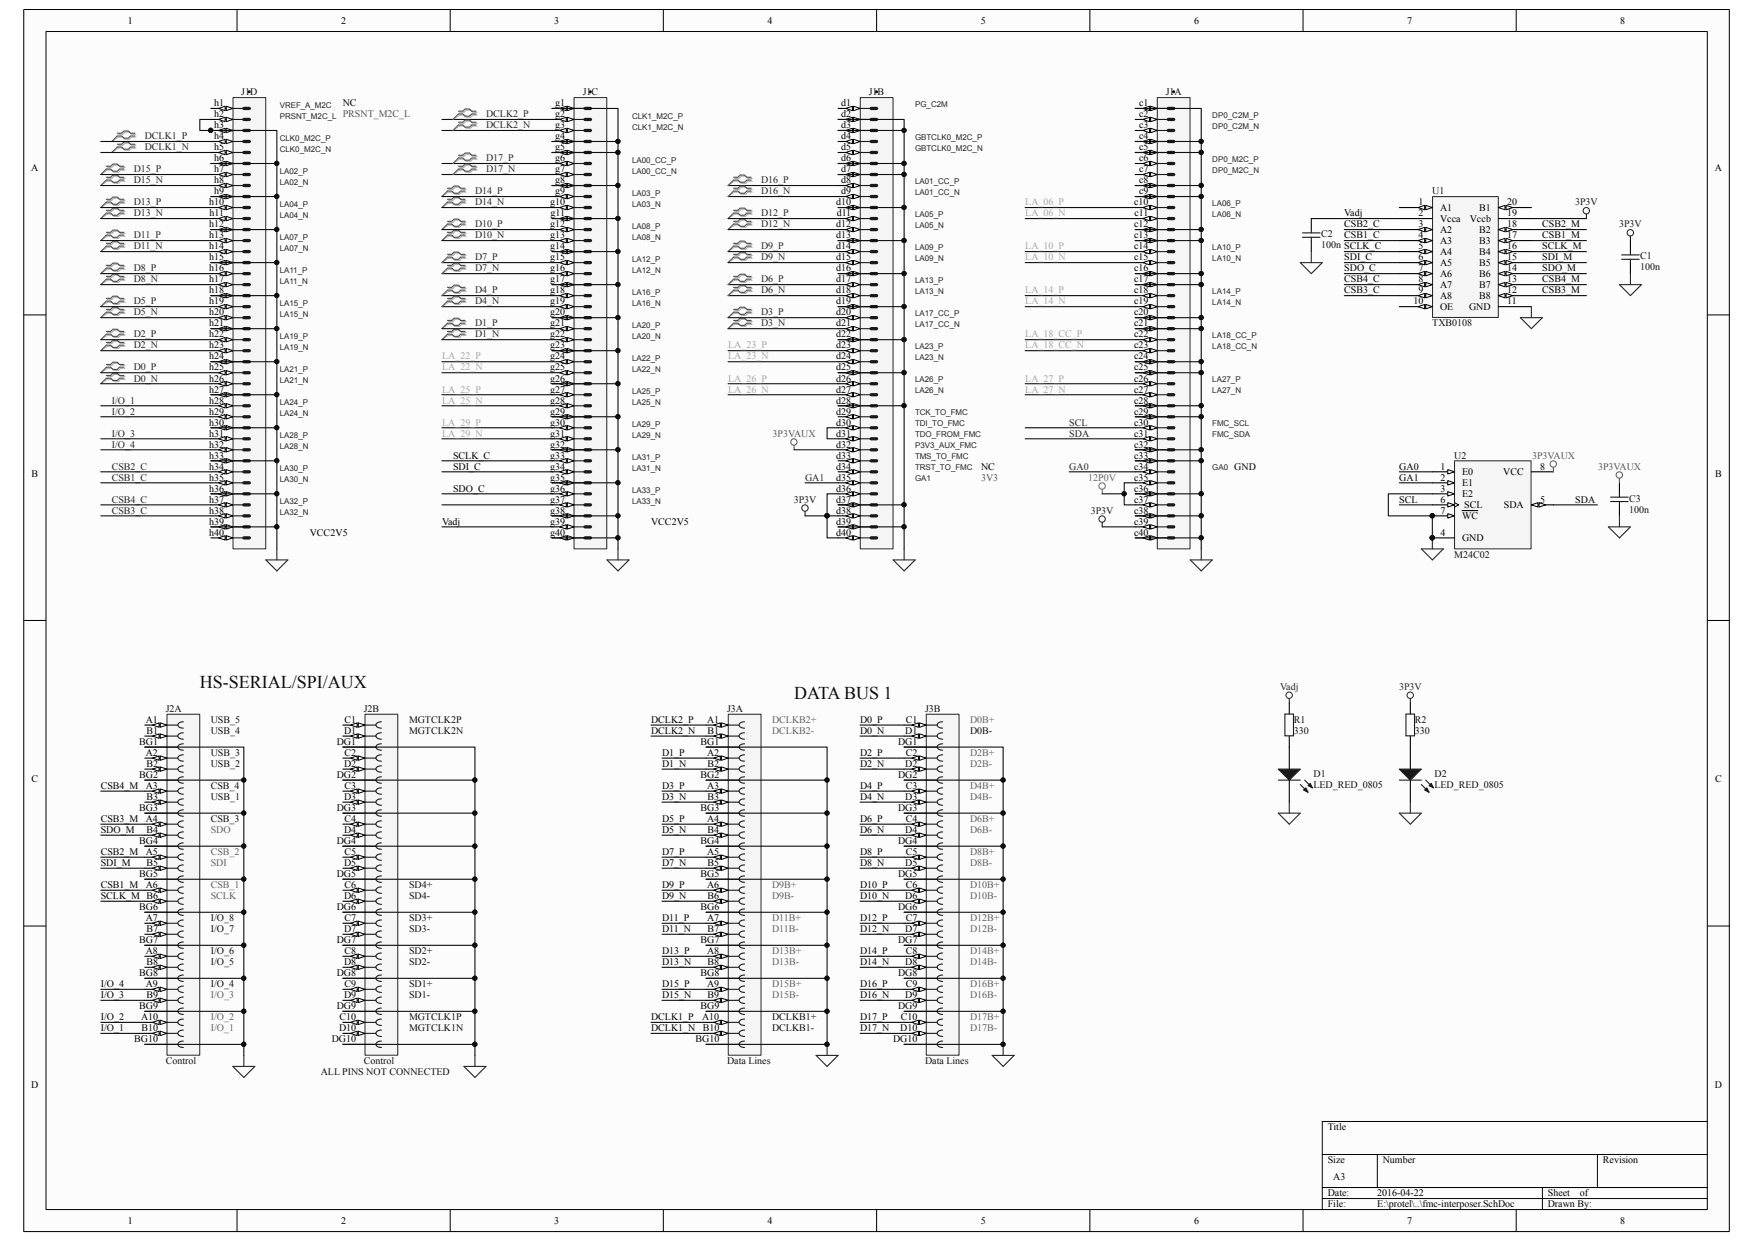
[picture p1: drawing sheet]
<svg xmlns="http://www.w3.org/2000/svg" width="297mm" height="210mm" viewBox="0 0 297 210" stroke-linecap="round" stroke-linejoin="round" font-family="sans-serif">
<defs><g id="words">
<g font-size="3" fill="#0e0e0e">
<text x="33.8" y="116.5">HS-SERIAL/SPI/AUX</text>
<text x="134.4" y="118.3">DATA BUS 1</text>
</g>
<g font-size="1.7">
<text x="21.6" y="4">1</text>
<text x="57.7" y="4">2</text>
<text x="93.9" y="4">3</text>
<text x="130" y="4">4</text>
<text x="166.1" y="4">5</text>
<text x="202.2" y="4">6</text>
<text x="238.2" y="4">7</text>
<text x="274.4" y="4">8</text>
<text x="36.2" y="18">h1</text>
<text x="58" y="18">NC</text>
<text x="94" y="18">g1</text>
<text x="142.4" y="18">d1</text>
<text x="192.9" y="18">c1</text>
<text x="36.2" y="19.9">h2</text>
<text x="36.2" y="21.7">h3</text>
<text x="36.2" y="23.6">h4</text>
<text x="94" y="19.9">g2</text>
<text x="94" y="21.7">g3</text>
<text x="94" y="23.6">g4</text>
<text x="142.4" y="19.9">d2</text>
<text x="142.4" y="21.7">d3</text>
<text x="142.4" y="23.6">d4</text>
<text x="192.9" y="19.9">c2</text>
<text x="192.9" y="21.7">c3</text>
<text x="192.9" y="23.6">c4</text>
<text x="5.3" y="29">A</text>
<text x="36.2" y="25.4">h5</text>
<text x="36.2" y="27.3">h6</text>
<text x="36.2" y="29.2">h7</text>
<text x="94" y="25.4">g5</text>
<text x="94" y="27.3">g6</text>
<text x="94" y="29.2">g7</text>
<text x="142.4" y="25.4">d5</text>
<text x="142.4" y="27.3">d6</text>
<text x="142.4" y="29.2">d7</text>
<text x="192.9" y="25.4">c5</text>
<text x="192.9" y="27.3">c6</text>
<text x="192.9" y="29.2">c7</text>
<text x="290.4" y="29">A</text>
<text x="35.4" y="34.8">h10</text>
<text x="36.2" y="31">h8</text>
<text x="36.2" y="32.9">h9</text>
<text x="93.2" y="34.8">g10</text>
<text x="94" y="31">g8</text>
<text x="94" y="32.9">g9</text>
<text x="141.6" y="34.8">d10</text>
<text x="142.4" y="31">d8</text>
<text x="142.4" y="32.9">d9</text>
<text x="192" y="34.8">c10</text>
<text x="192.9" y="31">c8</text>
<text x="192.9" y="32.9">c9</text>
<text x="240.2" y="34.8">1</text>
<text x="243.8" y="35.7">A1</text>
<text x="250.4" y="35.7">B1</text>
<text x="255.2" y="34.8">20</text>
<text x="35.4" y="38.5">h12</text>
<text x="35.4" y="40.3">h13</text>
<text x="35.5" y="36.6">h11</text>
<text x="93.2" y="38.5">g12</text>
<text x="93.2" y="40.3">g13</text>
<text x="93.2" y="36.6">g11</text>
<text x="141.6" y="38.5">d12</text>
<text x="141.6" y="40.3">d13</text>
<text x="141.7" y="36.6">d11</text>
<text x="192" y="38.5">c12</text>
<text x="192" y="40.3">c13</text>
<text x="192.1" y="36.6">c11</text>
<text x="227.6" y="36.6">Vadj</text>
<text x="227.6" y="40.3">CSB1_C</text>
<text x="227.6" y="38.5">CSB2_C</text>
<text x="240.2" y="36.6">2</text>
<text x="240.2" y="38.5">3</text>
<text x="240.2" y="40.3">4</text>
<text x="243.8" y="37.5">Vcca</text>
<text x="243.8" y="39.4">A2</text>
<text x="243.8" y="41.3">A3</text>
<text x="248.9" y="37.5">Vccb</text>
<text x="250.4" y="41.3">B3</text>
<text x="250.4" y="39.4">B2</text>
<text x="255.2" y="40.3">17</text>
<text x="255.2" y="38.5">18</text>
<text x="255.2" y="36.6">19</text>
<text x="261.1" y="40.3">CSB1_M</text>
<text x="261.1" y="38.5">CSB2_M</text>
<text x="35.4" y="42.2">h14</text>
<text x="35.4" y="44.1">h15</text>
<text x="35.4" y="45.9">h16</text>
<text x="35.4" y="47.8">h17</text>
<text x="93.2" y="42.2">g14</text>
<text x="93.2" y="44.1">g15</text>
<text x="93.2" y="45.9">g16</text>
<text x="93.2" y="47.8">g17</text>
<text x="141.6" y="42.2">d14</text>
<text x="141.6" y="44.1">d15</text>
<text x="141.6" y="45.9">d16</text>
<text x="141.6" y="47.8">d17</text>
<text x="192" y="42.2">c14</text>
<text x="192" y="44.1">c15</text>
<text x="192" y="45.9">c16</text>
<text x="192" y="47.8">c17</text>
<text x="227.6" y="45.9">SDO_C</text>
<text x="227.6" y="44.1">SDI_C</text>
<text x="227.6" y="47.8">CSB4_C</text>
<text x="240.2" y="42.2">5</text>
<text x="240.2" y="44.1">6</text>
<text x="240.2" y="45.9">7</text>
<text x="240.2" y="47.8">8</text>
<text x="243.8" y="43.1">A4</text>
<text x="243.8" y="45">A5</text>
<text x="243.8" y="46.9">A6</text>
<text x="250.4" y="46.9">B6</text>
<text x="250.4" y="45">B5</text>
<text x="250.4" y="43.1">B4</text>
<text x="255.2" y="47.8">13</text>
<text x="255.2" y="45.9">14</text>
<text x="255.2" y="44.1">15</text>
<text x="255.2" y="42.2">16</text>
<text x="261.1" y="45.9">SDO_M</text>
<text x="261.1" y="44.1">SDI_M</text>
<text x="261.1" y="42.2">SCLK_M</text>
<text x="261.1" y="47.8">CSB4_M</text>
<text x="35.4" y="49.7">h18</text>
<text x="35.4" y="51.5">h19</text>
<text x="35.4" y="53.4">h20</text>
<text x="93.2" y="49.7">g18</text>
<text x="93.2" y="51.5">g19</text>
<text x="93.2" y="53.4">g20</text>
<text x="141.6" y="49.7">d18</text>
<text x="141.6" y="51.5">d19</text>
<text x="141.6" y="53.4">d20</text>
<text x="192" y="49.7">c18</text>
<text x="192" y="51.5">c19</text>
<text x="192" y="53.4">c20</text>
<text x="227.6" y="49.7">CSB3_C</text>
<text x="239.3" y="51.5">10</text>
<text x="240.2" y="49.7">9</text>
<text x="243.8" y="48.7">A7</text>
<text x="243.8" y="50.6">A8</text>
<text x="243.8" y="52.5">OE</text>
<text x="248.7" y="52.5">GND</text>
<text x="250.4" y="50.6">B8</text>
<text x="250.4" y="48.7">B7</text>
<text x="255.2" y="51.5">11</text>
<text x="255.2" y="49.7">12</text>
<text x="261.1" y="49.7">CSB3_M</text>
<text x="35.4" y="55.2">h21</text>
<text x="35.4" y="57.1">h22</text>
<text x="35.4" y="59">h23</text>
<text x="93.2" y="55.2">g21</text>
<text x="93.2" y="57.1">g22</text>
<text x="93.2" y="59">g23</text>
<text x="141.6" y="55.2">d21</text>
<text x="141.6" y="57.1">d22</text>
<text x="141.6" y="59">d23</text>
<text x="192" y="55.2">c21</text>
<text x="192" y="57.1">c22</text>
<text x="192" y="59">c23</text>
<text x="35.4" y="60.8">h24</text>
<text x="35.4" y="62.7">h25</text>
<text x="35.4" y="64.6">h26</text>
<text x="93.2" y="60.8">g24</text>
<text x="93.2" y="62.7">g25</text>
<text x="93.2" y="64.6">g26</text>
<text x="141.6" y="60.8">d24</text>
<text x="141.6" y="62.7">d25</text>
<text x="141.6" y="64.6">d26</text>
<text x="192" y="60.8">c24</text>
<text x="192" y="62.7">c25</text>
<text x="192" y="64.6">c26</text>
<text x="35.4" y="66.4">h27</text>
<text x="35.4" y="68.3">h28</text>
<text x="35.4" y="70.1">h29</text>
<text x="93.2" y="66.4">g27</text>
<text x="93.2" y="68.3">g28</text>
<text x="93.2" y="70.1">g29</text>
<text x="141.6" y="66.4">d27</text>
<text x="141.6" y="68.3">d28</text>
<text x="141.6" y="70.1">d29</text>
<text x="192" y="66.4">c27</text>
<text x="192" y="68.3">c28</text>
<text x="192" y="70.1">c29</text>
<text x="35.4" y="72">h30</text>
<text x="35.4" y="73.9">h31</text>
<text x="35.4" y="75.7">h32</text>
<text x="35.4" y="77.6">h33</text>
<text x="76.7" y="77.6">SCLK_C</text>
<text x="93.2" y="72">g30</text>
<text x="93.2" y="73.9">g31</text>
<text x="93.2" y="75.7">g32</text>
<text x="93.2" y="77.6">g33</text>
<text x="141.6" y="72">d30</text>
<text x="141.6" y="73.9">d31</text>
<text x="141.6" y="75.7">d32</text>
<text x="141.6" y="77.6">d33</text>
<text x="192" y="72">c30</text>
<text x="192" y="73.9">c31</text>
<text x="192" y="75.7">c32</text>
<text x="192" y="77.6">c33</text>
<text x="5.3" y="80.6">B</text>
<text x="35.4" y="79.5">h34</text>
<text x="35.4" y="81.3">h35</text>
<text x="35.4" y="83.2">h36</text>
<text x="76.7" y="83.2">SDO_C</text>
<text x="76.7" y="79.5">SDI_C</text>
<text x="93.2" y="79.5">g34</text>
<text x="93.2" y="81.3">g35</text>
<text x="93.2" y="83.2">g36</text>
<text x="141.6" y="79.5">d34</text>
<text x="141.6" y="81.3">d35</text>
<text x="141.6" y="83.2">d36</text>
<text x="166.1" y="79.5">NC</text>
<text x="192" y="79.5">c34</text>
<text x="192" y="81.3">c35</text>
<text x="192" y="83.2">c36</text>
<text x="209" y="79.5">GND</text>
<text x="236.9" y="79.5">GA0</text>
<text x="236.9" y="81.3">GA1</text>
<text x="243.9" y="79.5">1</text>
<text x="243.9" y="81.3">2</text>
<text x="243.9" y="83.2">3</text>
<text x="247.6" y="80.4">E0</text>
<text x="247.6" y="82.3">E1</text>
<text x="254.5" y="80.4">VCC</text>
<text x="260.8" y="79.5">8</text>
<text x="290.4" y="80.6">B</text>
<text x="35.4" y="85">h37</text>
<text x="35.4" y="86.9">h38</text>
<text x="35.4" y="88.8">h39</text>
<text x="74.8" y="88.8">Vadj</text>
<text x="93.2" y="85">g37</text>
<text x="93.2" y="86.9">g38</text>
<text x="93.2" y="88.8">g39</text>
<text x="110.2" y="88.8">VCC2V5</text>
<text x="141.6" y="85">d37</text>
<text x="141.6" y="86.9">d38</text>
<text x="141.6" y="88.8">d39</text>
<text x="192" y="85">c37</text>
<text x="192" y="86.9">c38</text>
<text x="192" y="88.8">c39</text>
<text x="236.9" y="85">SCL</text>
<text x="243.9" y="85">6</text>
<text x="243.9" y="86.9">7</text>
<text x="247.6" y="84.1">E2</text>
<text x="247.6" y="87.8">WC</text>
<text x="247.9" y="86">SCL</text>
<text x="254.6" y="86">SDA</text>
<text x="260.8" y="85">5</text>
<text x="266.7" y="85">SDA</text>
<text x="35.4" y="90.6">h40</text>
<text x="52.4" y="90.6">VCC2V5</text>
<text x="93.2" y="90.6">g40</text>
<text x="141.6" y="90.6">d40</text>
<text x="192" y="90.6">c40</text>
<text x="243.9" y="90.6">4</text>
<text x="247.6" y="91.6">GND</text>
<text x="24.7" y="122.3">A1</text>
<text x="24.8" y="124.2">B1</text>
<text x="58.2" y="124.2">D1</text>
<text x="58.3" y="122.3">C1</text>
<text x="110.2" y="122.3">DCLK2_P</text>
<text x="110.2" y="124.2">DCLK2_N</text>
<text x="119.7" y="122.3">A1</text>
<text x="119.8" y="124.2">B1</text>
<text x="145.6" y="122.3">D0_P</text>
<text x="145.6" y="124.2">D0_N</text>
<text x="153.3" y="124.2">D1</text>
<text x="153.4" y="122.3">C1</text>
<text x="23.6" y="126.1">BG1</text>
<text x="23.6" y="131.7">BG2</text>
<text x="24.7" y="127.9">A2</text>
<text x="24.8" y="129.8">B2</text>
<text x="57" y="126.1">DG1</text>
<text x="57" y="131.7">DG2</text>
<text x="58.2" y="129.8">D2</text>
<text x="58.3" y="127.9">C2</text>
<text x="112.1" y="129.8">D1_N</text>
<text x="112.1" y="127.9">D1_P</text>
<text x="118.6" y="126.1">BG1</text>
<text x="118.6" y="131.7">BG2</text>
<text x="119.7" y="127.9">A2</text>
<text x="119.8" y="129.8">B2</text>
<text x="145.6" y="129.8">D2_N</text>
<text x="145.6" y="127.9">D2_P</text>
<text x="152.1" y="126.1">DG1</text>
<text x="152.1" y="131.7">DG2</text>
<text x="153.3" y="129.8">D2</text>
<text x="153.4" y="127.9">C2</text>
<text x="5.3" y="132.3">C</text>
<text x="17.1" y="133.5">CSB4_M</text>
<text x="23.6" y="137.2">BG3</text>
<text x="24.7" y="133.5">A3</text>
<text x="24.8" y="135.4">B3</text>
<text x="57" y="137.2">DG3</text>
<text x="58.2" y="135.4">D3</text>
<text x="58.3" y="133.5">C3</text>
<text x="112.1" y="135.4">D3_N</text>
<text x="112.1" y="133.5">D3_P</text>
<text x="118.6" y="137.2">BG3</text>
<text x="119.7" y="133.5">A3</text>
<text x="119.8" y="135.4">B3</text>
<text x="145.6" y="135.4">D4_N</text>
<text x="145.6" y="133.5">D4_P</text>
<text x="152.1" y="137.2">DG3</text>
<text x="153.3" y="135.4">D3</text>
<text x="153.4" y="133.5">C3</text>
<text x="290.4" y="132.3">C</text>
<text x="17.1" y="139.1">CSB3_M</text>
<text x="17.1" y="141">SDO_M</text>
<text x="23.6" y="142.8">BG4</text>
<text x="24.7" y="139.1">A4</text>
<text x="24.8" y="141">B4</text>
<text x="57" y="142.8">DG4</text>
<text x="58.2" y="141">D4</text>
<text x="58.3" y="139.1">C4</text>
<text x="112.1" y="141">D5_N</text>
<text x="112.1" y="139.1">D5_P</text>
<text x="118.6" y="142.8">BG4</text>
<text x="119.7" y="139.1">A4</text>
<text x="119.8" y="141">B4</text>
<text x="145.6" y="141">D6_N</text>
<text x="145.6" y="139.1">D6_P</text>
<text x="152.1" y="142.8">DG4</text>
<text x="153.3" y="141">D4</text>
<text x="153.4" y="139.1">C4</text>
<text x="17.1" y="144.7">CSB2_M</text>
<text x="17.1" y="146.6">SDI_M</text>
<text x="23.6" y="148.4">BG5</text>
<text x="24.7" y="144.7">A5</text>
<text x="24.8" y="146.6">B5</text>
<text x="57" y="148.4">DG5</text>
<text x="58.2" y="146.6">D5</text>
<text x="58.3" y="144.7">C5</text>
<text x="112.1" y="146.6">D7_N</text>
<text x="112.1" y="144.7">D7_P</text>
<text x="118.6" y="148.4">BG5</text>
<text x="119.7" y="144.7">A5</text>
<text x="119.8" y="146.6">B5</text>
<text x="145.6" y="146.6">D8_N</text>
<text x="145.6" y="144.7">D8_P</text>
<text x="152.1" y="148.4">DG5</text>
<text x="153.3" y="146.6">D5</text>
<text x="153.4" y="144.7">C5</text>
<text x="17.1" y="150.3">CSB1_M</text>
<text x="17.1" y="152.1">SCLK_M B6</text>
<text x="23.6" y="154">BG6</text>
<text x="24.7" y="150.3">A6</text>
<text x="24.7" y="155.9">A7</text>
<text x="57" y="154">DG6</text>
<text x="58.2" y="152.1">D6</text>
<text x="58.3" y="150.3">C6</text>
<text x="58.3" y="155.9">C7</text>
<text x="112.1" y="152.1">D9_N</text>
<text x="112.1" y="150.3">D9_P</text>
<text x="112.1" y="155.9">D11_P</text>
<text x="118.6" y="154">BG6</text>
<text x="119.7" y="150.3">A6</text>
<text x="119.7" y="155.9">A7</text>
<text x="119.8" y="152.1">B6</text>
<text x="145.6" y="152.1">D10_N</text>
<text x="145.6" y="155.9">D12_P</text>
<text x="145.6" y="150.3">D10_P</text>
<text x="152.1" y="154">DG6</text>
<text x="153.3" y="152.1">D6</text>
<text x="153.4" y="150.3">C6</text>
<text x="153.4" y="155.9">C7</text>
<text x="23.6" y="159.6">BG7</text>
<text x="24.7" y="161.5">A8</text>
<text x="24.8" y="157.7">B7</text>
<text x="57" y="159.6">DG7</text>
<text x="58.2" y="157.7">D7</text>
<text x="58.3" y="161.5">C8</text>
<text x="112.1" y="157.7">D11_N</text>
<text x="112.1" y="161.5">D13_P</text>
<text x="118.6" y="159.6">BG7</text>
<text x="119.7" y="161.5">A8</text>
<text x="119.8" y="157.7">B7</text>
<text x="145.6" y="157.7">D12_N</text>
<text x="145.6" y="161.5">D14_P</text>
<text x="152.1" y="159.6">DG7</text>
<text x="153.3" y="157.7">D7</text>
<text x="153.4" y="161.5">C8</text>
<text x="17.1" y="167">I/O_4</text>
<text x="23.6" y="165.2">BG8</text>
<text x="24.7" y="167">A9</text>
<text x="24.8" y="163.3">B8</text>
<text x="57" y="165.2">DG8</text>
<text x="58.2" y="163.3">D8</text>
<text x="58.3" y="167">C9</text>
<text x="112.1" y="163.3">D13_N</text>
<text x="112.1" y="167">D15_P</text>
<text x="118.6" y="165.2">BG8</text>
<text x="119.7" y="167">A9</text>
<text x="119.8" y="163.3">B8</text>
<text x="145.6" y="163.3">D14_N</text>
<text x="145.6" y="167">D16_P</text>
<text x="152.1" y="165.2">DG8</text>
<text x="153.3" y="163.3">D8</text>
<text x="153.4" y="167">C9</text>
<text x="17.1" y="172.6">I/O_2</text>
<text x="17.1" y="168.9">I/O_3</text>
<text x="23.6" y="170.8">BG9</text>
<text x="23.9" y="172.6">A10</text>
<text x="24.8" y="168.9">B9</text>
<text x="57" y="170.8">DG9</text>
<text x="57.5" y="172.6">C10</text>
<text x="58.2" y="168.9">D9</text>
<text x="110.2" y="172.6">DCLK1_P</text>
<text x="112.1" y="168.9">D15_N</text>
<text x="118.6" y="170.8">BG9</text>
<text x="118.9" y="172.6">A10</text>
<text x="119.8" y="168.9">B9</text>
<text x="145.6" y="168.9">D16_N</text>
<text x="145.6" y="172.6">D17_P</text>
<text x="152.1" y="170.8">DG9</text>
<text x="152.5" y="172.6">C10</text>
<text x="153.3" y="168.9">D9</text>
<text x="17.1" y="174.5">I/O_1</text>
<text x="22.7" y="176.4">BG10</text>
<text x="24" y="174.5">B10</text>
<text x="56.2" y="176.4">DG10</text>
<text x="57.4" y="174.5">D10</text>
<text x="110.2" y="174.5">DCLK1_N</text>
<text x="117.8" y="176.4">BG10</text>
<text x="119" y="174.5">B10</text>
<text x="145.6" y="174.5">D17_N</text>
<text x="151.2" y="176.4">DG10</text>
<text x="152.4" y="174.5">D10</text>
<text x="5.3" y="184.1">D</text>
<text x="290.4" y="184.1">D</text>
<text x="224.8" y="191.3">Title</text>
<text x="224.8" y="196.8">Size</text>
<text x="234.1" y="196.8">Number</text>
<text x="271.4" y="196.8">Revision</text>
<text x="224.8" y="202.4">Date:</text>
<text x="225.8" y="199.6">A3</text>
<text x="233.2" y="202.4">2016-04-22</text>
<text x="262.1" y="202.4">Sheet</text>
<text x="267.5" y="202.4">of</text>
<text x="21.6" y="207.1">1</text>
<text x="57.7" y="207.1">2</text>
<text x="93.9" y="207.1">3</text>
<text x="130" y="207.1">4</text>
<text x="166.1" y="207.1">5</text>
<text x="202.2" y="207.1">6</text>
<text x="224.8" y="204.3">File:</text>
<text x="233.2" y="204.3">E:\protel\..\fmc-interposer.SchDoc</text>
<text x="238.2" y="207.1">7</text>
<text x="262.1" y="204.3">Drawn By:</text>
<text x="274.4" y="207.1">8</text>
</g>
<g font-size="1.7" fill="#0e0e0e">
<text x="40.9" y="16.1">J1D</text>
<text x="98.7" y="16.1">J1C</text>
<text x="147.1" y="16.1">J1B</text>
<text x="197.4" y="16.1">J1A</text>
<text x="242.5" y="32.9">U1</text>
<text x="223.7" y="40.2">C2</text>
<text x="223.7" y="42">100n SCLK_C</text>
<text x="277.7" y="43.9">C1</text>
<text x="277.7" y="45.8">100n</text>
<text x="242.5" y="55.2">TXB0108</text>
<text x="246.2" y="77.6">U2</text>
<text x="275.9" y="84.9">C3</text>
<text x="275.9" y="86.7">100n</text>
<text x="246.2" y="94.4">M24C02</text>
<text x="28.1" y="120.5">J2A</text>
<text x="35.7" y="124.2">USB_4</text>
<text x="35.7" y="122.3">USB_5</text>
<text x="61.6" y="120.5">J2B</text>
<text x="69.3" y="124.2">MGTCLK2N</text>
<text x="69.3" y="122.3">MGTCLK2P</text>
<text x="123.1" y="120.5">J3A</text>
<text x="156.6" y="120.5">J3B</text>
<text x="164.2" y="124.2">D0B-</text>
<text x="219.1" y="122.3">R1</text>
<text x="219.1" y="124.2">330</text>
<text x="239.6" y="122.3">R2</text>
<text x="239.6" y="124.2">330</text>
<text x="35.7" y="129.8">USB_2</text>
<text x="35.7" y="127.9">USB_3</text>
<text x="222.4" y="131.4">D1</text>
<text x="242.9" y="131.4">D2</text>
<text x="35.7" y="135.4">USB_1</text>
<text x="35.7" y="133.5">CSB_4</text>
<text x="222.4" y="133.3">LED_RED_0805</text>
<text x="242.9" y="133.3">LED_RED_0805</text>
<text x="35.7" y="139.1">CSB_3</text>
<text x="35.7" y="155.9">I/O_8</text>
<text x="69.3" y="155.9">SD3+</text>
<text x="69.3" y="150.3">SD4+</text>
<text x="69.3" y="152.1">SD4-</text>
<text x="35.7" y="161.5">I/O_6</text>
<text x="35.7" y="157.7">I/O_7</text>
<text x="69.3" y="161.5">SD2+</text>
<text x="69.3" y="157.7">SD3-</text>
<text x="35.7" y="167">I/O_4</text>
<text x="35.7" y="163.3">I/O_5</text>
<text x="69.3" y="167">SD1+</text>
<text x="69.3" y="163.3">SD2-</text>
<text x="69.3" y="172.6">MGTCLK1P</text>
<text x="69.3" y="168.9">SD1-</text>
<text x="130.7" y="172.6">DCLKB1+</text>
<text x="69.3" y="174.5">MGTCLK1N</text>
<text x="130.7" y="174.5">DCLKB1-</text>
<text x="28.1" y="180.1">Control</text>
<text x="54.3" y="181.9">ALL PINS NOT CONNECTED</text>
<text x="61.6" y="180.1">Control</text>
<text x="123.1" y="180.1">Data Lines</text>
<text x="156.6" y="180.1">Data Lines</text>
</g>
<g font-size="1.7" fill="#262626">
<text x="24.5" y="23.6">DCLK1_P</text>
<text x="82.3" y="19.9">DCLK2_P</text>
<text x="82.3" y="21.7">DCLK2_N</text>
<text x="22.6" y="29.2">D15_P</text>
<text x="24.5" y="25.4">DCLK1_N</text>
<text x="82.3" y="27.3">D17_P</text>
<text x="82.3" y="29.2">D17_N</text>
<text x="22.6" y="34.8">D13_P</text>
<text x="22.6" y="31">D15_N</text>
<text x="80.4" y="32.9">D14_P</text>
<text x="80.4" y="34.8">D14_N</text>
<text x="128.9" y="31">D16_P</text>
<text x="128.9" y="32.9">D16_N</text>
<text x="22.6" y="36.6">D13_N</text>
<text x="22.6" y="40.3">D11_P</text>
<text x="80.4" y="38.5">D10_P</text>
<text x="80.4" y="40.3">D10_N</text>
<text x="128.9" y="36.6">D12_P</text>
<text x="128.9" y="38.5">D12_N</text>
<text x="22.6" y="45.9">D8_P</text>
<text x="22.6" y="47.8">D8_N</text>
<text x="22.6" y="42.2">D11_N</text>
<text x="80.4" y="44.1">D7_P</text>
<text x="80.4" y="45.9">D7_N</text>
<text x="128.9" y="42.2">D9_P</text>
<text x="128.9" y="44.1">D9_N</text>
<text x="128.9" y="47.8">D6_P</text>
<text x="22.6" y="51.5">D5_P</text>
<text x="22.6" y="53.4">D5_N</text>
<text x="80.4" y="49.7">D4_P</text>
<text x="80.4" y="51.5">D4_N</text>
<text x="128.9" y="53.4">D3_P</text>
<text x="128.9" y="49.7">D6_N</text>
<text x="22.6" y="57.1">D2_P</text>
<text x="22.6" y="59">D2_N</text>
<text x="80.4" y="55.2">D1_P</text>
<text x="80.4" y="57.1">D1_N</text>
<text x="128.9" y="55.2">D3_N</text>
<text x="22.6" y="62.7">D0_P</text>
<text x="22.6" y="64.6">D0_N</text>
<text x="18.9" y="68.3">I/O_1</text>
<text x="18.9" y="70.1">I/O_2</text>
<text x="18.9" y="75.7">I/O_4</text>
<text x="18.9" y="73.9">I/O_3</text>
<text x="181.1" y="72">SCL</text>
<text x="181.1" y="73.9">SDA</text>
<text x="18.9" y="79.5">CSB2_C</text>
<text x="18.9" y="81.3">CSB1_C</text>
<text x="136.3" y="81.3">GA1</text>
<text x="181.1" y="79.5">GA0</text>
<text x="18.9" y="85">CSB4_C</text>
<text x="18.9" y="86.9">CSB3_C</text>
<text x="216.8" y="116.8">Vadj</text>
<text x="236.9" y="116.8">3P3V</text>
</g>
<g font-size="1.7" fill="#535353">
<text x="58" y="19.9">PRSNT_M2C_L</text>
<text x="166.1" y="81.3">3V3</text>
</g>
<g font-size="1.7" fill="#a7a7a7">
<text x="173.6" y="34.8">LA_06_P</text>
<text x="173.6" y="36.6">LA_06_N</text>
<text x="173.6" y="44.1">LA_10_N</text>
<text x="173.6" y="42.2">LA_10_P</text>
<text x="173.6" y="49.7">LA_14_P</text>
<text x="173.6" y="51.5">LA_14_N</text>
<text x="123.3" y="59">LA_23_P</text>
<text x="173.6" y="57.1">LA_18_CC_P</text>
<text x="173.6" y="59">LA_18_CC_N</text>
<text x="74.8" y="60.8">LA_22_P</text>
<text x="74.8" y="62.7">LA_22_N</text>
<text x="123.3" y="64.6">LA_26_P</text>
<text x="123.3" y="60.8">LA_23_N</text>
<text x="173.6" y="64.6">LA_27_P</text>
<text x="74.8" y="68.3">LA_25_N</text>
<text x="74.8" y="66.4">LA_25_P</text>
<text x="123.3" y="66.4">LA_26_N</text>
<text x="173.6" y="66.4">LA_27_N</text>
<text x="74.8" y="73.9">LA_29_N</text>
<text x="74.8" y="72">LA_29_P</text>
</g>
<g font-size="1.7" fill="#1c1c1c">
<text x="266.7" y="34.8">3P3V</text>
<text x="274.1" y="38.5">3P3V</text>
<text x="134.4" y="85">3P3V</text>
<text x="184.7" y="86.9">3P3V</text>
</g>
<g font-size="1.7" fill="#585858">
<text x="130.8" y="73.9">3P3VAUX</text>
<text x="259.4" y="77.6">3P3VAUX</text>
<text x="270.6" y="79.5">3P3VAUX</text>
</g>
<text font-size="1.7" fill="#686868" x="184.3" y="81.3">12P0V</text>
<g font-size="1.7" fill="#616161">
<text x="130.7" y="122.3">DCLKB2+</text>
<text x="130.7" y="124.2">DCLKB2-</text>
<text x="164.2" y="122.3">D0B+</text>
<text x="164.2" y="127.9">D2B+</text>
<text x="164.2" y="129.8">D2B-</text>
<text x="164.2" y="133.5">D4B+</text>
<text x="164.2" y="135.4">D4B-</text>
<text x="35.7" y="141">SDO</text>
<text x="164.2" y="139.1">D6B+</text>
<text x="164.2" y="141">D6B-</text>
<text x="35.7" y="146.6">SDI</text>
<text x="35.7" y="144.7">CSB_2</text>
<text x="164.2" y="144.7">D8B+</text>
<text x="164.2" y="146.6">D8B-</text>
<text x="35.7" y="152.1">SCLK</text>
<text x="35.7" y="150.3">CSB_1</text>
<text x="130.7" y="155.9">D11B+</text>
<text x="130.7" y="150.3">D9B+</text>
<text x="130.7" y="152.1">D9B-</text>
<text x="164.2" y="150.3">D10B+</text>
<text x="164.2" y="152.1">D10B-</text>
<text x="164.2" y="155.9">D12B+</text>
<text x="130.7" y="161.5">D13B+</text>
<text x="130.7" y="157.7">D11B-</text>
<text x="164.2" y="157.7">D12B-</text>
<text x="164.2" y="161.5">D14B+</text>
<text x="130.7" y="167">D15B+</text>
<text x="130.7" y="163.3">D13B-</text>
<text x="164.2" y="163.3">D14B-</text>
<text x="164.2" y="167">D16B+</text>
<text x="35.7" y="172.6">I/O_2</text>
<text x="35.7" y="168.9">I/O_3</text>
<text x="130.7" y="168.9">D15B-</text>
<text x="164.2" y="168.9">D16B-</text>
<text x="164.2" y="172.6">D17B+</text>
<text x="35.7" y="174.5">I/O_1</text>
<text x="164.2" y="174.5">D17B-</text>
</g>
<g font-size="1.4" fill="#262626">
<text x="47.4" y="18.2">VREF_A_M2C</text>
<text x="47.4" y="20.1">PRSNT_M2C_L</text>
<text x="47.4" y="23.8">CLK0_M2C_P</text>
<text x="107" y="20.1">CLK1_M2C_P</text>
<text x="107" y="22">CLK1_M2C_N</text>
<text x="154.9" y="18.1">PG_C2M</text>
<text x="154.9" y="23.7">GBTCLK0_M2C_P</text>
<text x="205.3" y="19.9">DP0_C2M_P</text>
<text x="205.3" y="21.8">DP0_C2M_N</text>
<text x="47.4" y="25.7">CLK0_M2C_N</text>
<text x="47.4" y="29.4">LA02_P</text>
<text x="107" y="27.6">LA00_CC_P</text>
<text x="107" y="29.4">LA00_CC_N</text>
<text x="154.9" y="25.5">GBTCLK0_M2C_N</text>
<text x="205.3" y="27.4">DP0_M2C_P</text>
<text x="205.3" y="29.3">DP0_M2C_N</text>
<text x="47.4" y="31.3">LA02_N</text>
<text x="47.4" y="35">LA04_P</text>
<text x="107" y="33.1">LA03_P</text>
<text x="107" y="35">LA03_N</text>
<text x="154.9" y="31.1">LA01_CC_P</text>
<text x="154.9" y="33">LA01_CC_N</text>
<text x="205.3" y="34.8">LA06_P</text>
<text x="47.4" y="36.9">LA04_N</text>
<text x="47.4" y="40.6">LA07_P</text>
<text x="107" y="38.7">LA08_P</text>
<text x="107" y="40.6">LA08_N</text>
<text x="154.9" y="36.7">LA05_P</text>
<text x="154.9" y="38.6">LA05_N</text>
<text x="205.3" y="36.7">LA06_N</text>
<text x="47.4" y="42.5">LA07_N</text>
<text x="47.4" y="46.2">LA11_P</text>
<text x="107" y="44.3">LA12_P</text>
<text x="107" y="46.2">LA12_N</text>
<text x="154.9" y="42.3">LA09_P</text>
<text x="154.9" y="44.2">LA09_N</text>
<text x="154.9" y="47.9">LA13_P</text>
<text x="205.3" y="42.3">LA10_P</text>
<text x="205.3" y="44.2">LA10_N</text>
<text x="47.4" y="48">LA11_N</text>
<text x="47.4" y="51.8">LA15_P</text>
<text x="47.4" y="53.7">LA15_N</text>
<text x="107" y="49.9">LA16_P</text>
<text x="107" y="51.8">LA16_N</text>
<text x="154.9" y="49.7">LA13_N</text>
<text x="154.9" y="53.5">LA17_CC_P</text>
<text x="205.3" y="49.7">LA14_P</text>
<text x="205.3" y="51.6">LA14_N</text>
<text x="47.4" y="57.4">LA19_P</text>
<text x="47.4" y="59.3">LA19_N</text>
<text x="107" y="55.5">LA20_P</text>
<text x="107" y="57.4">LA20_N</text>
<text x="154.9" y="55.3">LA17_CC_N</text>
<text x="154.9" y="59.1">LA23_P</text>
<text x="205.3" y="57.2">LA18_CC_P</text>
<text x="205.3" y="59.1">LA18_CC_N</text>
<text x="47.4" y="63">LA21_P</text>
<text x="47.4" y="64.9">LA21_N</text>
<text x="107" y="61.1">LA22_P</text>
<text x="107" y="63">LA22_N</text>
<text x="154.9" y="60.9">LA23_N</text>
<text x="154.9" y="64.6">LA26_P</text>
<text x="205.3" y="64.6">LA27_P</text>
<text x="47.4" y="68.6">LA24_P</text>
<text x="47.4" y="70.4">LA24_N</text>
<text x="107" y="66.7">LA25_P</text>
<text x="107" y="68.6">LA25_N</text>
<text x="154.9" y="66.5">LA26_N</text>
<text x="154.9" y="70.2">TCK_TO_FMC</text>
<text x="205.3" y="66.5">LA27_N</text>
<text x="47.4" y="74.2">LA28_P</text>
<text x="47.4" y="76">LA28_N</text>
<text x="107" y="72.3">LA29_P</text>
<text x="107" y="74.2">LA29_N</text>
<text x="107" y="77.9">LA31_P</text>
<text x="154.9" y="72.1">TDI_TO_FMC</text>
<text x="154.9" y="74">TDO_FROM_FMC</text>
<text x="154.9" y="75.8">P3V3_AUX_FMC</text>
<text x="154.9" y="77.7">TMS_TO_FMC</text>
<text x="205.3" y="72.1">FMC_SCL</text>
<text x="205.3" y="74">FMC_SDA</text>
<text x="47.4" y="79.8">LA30_P</text>
<text x="47.4" y="81.6">LA30_N</text>
<text x="107" y="79.8">LA31_N</text>
<text x="107" y="83.5">LA33_P</text>
<text x="154.9" y="79.5">TRST_TO_FMC</text>
<text x="154.9" y="81.4">GA1</text>
<text x="205.3" y="79.5">GA0</text>
<text x="47.4" y="85.3">LA32_P</text>
<text x="47.4" y="87.2">LA32_N</text>
<text x="107" y="85.3">LA33_N</text>
</g>
</g></defs>
<path d="M4.1 1.7h288.7v206.7h-288.7z" fill="#fcfcfc"/>
<path d="M4 1.6h288.8v206.8h-288.8z" fill="none" stroke="#000" stroke-width=".17"/>
<path d="M7.8 5.4h281.3v199.3h-281.3z" fill="#fcfcfc"/>
<g fill="none" stroke="#000" stroke-width=".17">
<path d="M7.8 5.3h281.3v199.4h-281.3zM40.1 1.6v3.7M76.2 1.6v3.7M112.3 1.6v3.7M148.4 1.6v3.7M184.5 1.6v3.7M220.6 1.6v3.7M256.7 1.6v3.7M4 53.3h3.7M289.1 53.3h3.7M4 105h3.7M289.1 105h3.7"/>
<path d="M4 156.7h3.7M289.1 156.7h3.7M223.9 195.4h65.2M233.2 195.4v5.6M270.5 195.4v5.6M289.1 189.8h-65.2v14.9M40.1 204.7v3.7M76.2 204.7v3.7M112.3 204.7v3.7M148.4 204.7v3.7M184.5 204.7v3.7M220.6 204.7v3.7"/>
<path d="M223.9 201h65.2M223.9 202.8h65.2M256.7 204.7v3.7M261.2 201v3.7"/>
</g>
<path d="M156.9 120.9h5.5v57.7h-5.5z" fill="#f5f5f5"/>
<path d="M156.8 120.9h5.6v57.7h-5.6z" fill="none" stroke="#262626" stroke-width=".17"/>
<path d="M153.1 122.7h3.7" fill="none" stroke="#000" stroke-width=".19"/>
<path d="M155.7 122.3l1.1 .4-1.1 .4z" fill="#fcfcfc"/>
<path d="M155.7 122.3l1.1 .4-1.1 .4z" fill="none" stroke="#000" stroke-width=".17"/>
<path d="M154.4 122.7l1.1-.4v.8z" fill="#fcfcfc"/>
<path d="M154.4 122.7l1.1-.4v.8z" fill="none" stroke="#000" stroke-width=".17"/>
<path d="M153.1 124.6h3.7" fill="none" stroke="#000" stroke-width=".19"/>
<path d="M155.7 124.2l1.1 .4-1.1 .3z" fill="#fcfcfc"/>
<path d="M155.7 124.2l1.1 .4-1.1 .3z" fill="none" stroke="#000" stroke-width=".17"/>
<path d="M154.4 124.6l1.1-.4v.7z" fill="#fcfcfc"/>
<path d="M154.4 124.6l1.1-.4v.7z" fill="none" stroke="#000" stroke-width=".17"/>
<path d="M153.1 126.4h3.7M153.1 128.3h3.7" fill="none" stroke="#000" stroke-width=".19"/>
<path d="M155.7 127.9l1.1 .4-1.1 .4z" fill="#fcfcfc"/>
<path d="M155.7 127.9l1.1 .4-1.1 .4z" fill="none" stroke="#000" stroke-width=".17"/>
<path d="M154.4 128.3l1.1-.4v.8z" fill="#fcfcfc"/>
<path d="M154.4 128.3l1.1-.4v.8z" fill="none" stroke="#000" stroke-width=".17"/>
<path d="M153.1 130.1h3.7" fill="none" stroke="#000" stroke-width=".19"/>
<path d="M155.7 129.8l1.1 .3-1.1 .4z" fill="#fcfcfc"/>
<path d="M155.7 129.8l1.1 .3-1.1 .4z" fill="none" stroke="#000" stroke-width=".17"/>
<path d="M154.4 130.1l1.1-.3v.7z" fill="#fcfcfc"/>
<path d="M154.4 130.1l1.1-.3v.7z" fill="none" stroke="#000" stroke-width=".17"/>
<path d="M153.1 132h3.7M153.1 133.9h3.7" fill="none" stroke="#000" stroke-width=".19"/>
<path d="M155.7 133.5l1.1 .4-1.1 .3z" fill="#fcfcfc"/>
<path d="M155.7 133.5l1.1 .4-1.1 .3z" fill="none" stroke="#000" stroke-width=".17"/>
<path d="M154.4 133.9l1.1-.4v.7z" fill="#fcfcfc"/>
<path d="M154.4 133.9l1.1-.4v.7z" fill="none" stroke="#000" stroke-width=".17"/>
<path d="M153.1 135.7h3.7" fill="none" stroke="#000" stroke-width=".19"/>
<path d="M155.7 135.4l1.1 .3-1.1 .4z" fill="#fcfcfc"/>
<path d="M155.7 135.4l1.1 .3-1.1 .4z" fill="none" stroke="#000" stroke-width=".17"/>
<path d="M154.4 135.7l1.1-.3v.7z" fill="#fcfcfc"/>
<path d="M154.4 135.7l1.1-.3v.7z" fill="none" stroke="#000" stroke-width=".17"/>
<path d="M153.1 137.6h3.7M153.1 139.5h3.7" fill="none" stroke="#000" stroke-width=".19"/>
<path d="M155.7 139.1l1.1 .4-1.1 .3z" fill="#fcfcfc"/>
<path d="M155.7 139.1l1.1 .4-1.1 .3z" fill="none" stroke="#000" stroke-width=".17"/>
<path d="M154.4 139.5l1.1-.4v.7z" fill="#fcfcfc"/>
<path d="M154.4 139.5l1.1-.4v.7z" fill="none" stroke="#000" stroke-width=".17"/>
<path d="M153.1 141.3h3.7" fill="none" stroke="#000" stroke-width=".19"/>
<path d="M155.7 141l1.1 .3-1.1 .4z" fill="#fcfcfc"/>
<path d="M155.7 141l1.1 .3-1.1 .4z" fill="none" stroke="#000" stroke-width=".17"/>
<path d="M154.4 141.3l1.1-.3v.7z" fill="#fcfcfc"/>
<path d="M154.4 141.3l1.1-.3v.7z" fill="none" stroke="#000" stroke-width=".17"/>
<path d="M153.1 143.2h3.7M153.1 145.1h3.7" fill="none" stroke="#000" stroke-width=".19"/>
<path d="M155.7 144.7l1.1 .4-1.1 .3z" fill="#fcfcfc"/>
<path d="M155.7 144.7l1.1 .4-1.1 .3z" fill="none" stroke="#000" stroke-width=".17"/>
<path d="M154.4 145.1l1.1-.4v.7z" fill="#fcfcfc"/>
<path d="M154.4 145.1l1.1-.4v.7z" fill="none" stroke="#000" stroke-width=".17"/>
<path d="M153.1 146.9h3.7" fill="none" stroke="#000" stroke-width=".19"/>
<path d="M155.7 146.5l1.1 .4-1.1 .4z" fill="#fcfcfc"/>
<path d="M155.7 146.5l1.1 .4-1.1 .4z" fill="none" stroke="#000" stroke-width=".17"/>
<path d="M154.4 146.9l1.1-.4v.8z" fill="#fcfcfc"/>
<path d="M154.4 146.9l1.1-.4v.8z" fill="none" stroke="#000" stroke-width=".17"/>
<path d="M153.1 148.8h3.7M153.1 150.6h3.7" fill="none" stroke="#000" stroke-width=".19"/>
<path d="M155.7 150.3l1.1 .3-1.1 .4z" fill="#fcfcfc"/>
<path d="M155.7 150.3l1.1 .3-1.1 .4z" fill="none" stroke="#000" stroke-width=".17"/>
<path d="M154.4 150.6l1.1-.3v.7z" fill="#fcfcfc"/>
<path d="M154.4 150.6l1.1-.3v.7z" fill="none" stroke="#000" stroke-width=".17"/>
<path d="M153.1 152.5h3.7" fill="none" stroke="#000" stroke-width=".19"/>
<path d="M155.7 152.1l1.1 .4-1.1 .4z" fill="#fcfcfc"/>
<path d="M155.7 152.1l1.1 .4-1.1 .4z" fill="none" stroke="#000" stroke-width=".17"/>
<path d="M154.4 152.5l1.1-.4v.8z" fill="#fcfcfc"/>
<path d="M154.4 152.5l1.1-.4v.8z" fill="none" stroke="#000" stroke-width=".17"/>
<path d="M153.1 154.4h3.7M153.1 156.2h3.7" fill="none" stroke="#000" stroke-width=".19"/>
<path d="M155.7 155.9l1.1 .3-1.1 .4z" fill="#fcfcfc"/>
<path d="M155.7 155.9l1.1 .3-1.1 .4z" fill="none" stroke="#000" stroke-width=".17"/>
<path d="M154.4 156.2l1.1-.3v.7z" fill="#fcfcfc"/>
<path d="M154.4 156.2l1.1-.3v.7z" fill="none" stroke="#000" stroke-width=".17"/>
<path d="M153.1 158.1h3.7" fill="none" stroke="#000" stroke-width=".19"/>
<path d="M155.7 157.7l1.1 .4-1.1 .4z" fill="#fcfcfc"/>
<path d="M155.7 157.7l1.1 .4-1.1 .4z" fill="none" stroke="#000" stroke-width=".17"/>
<path d="M154.4 158.1l1.1-.4v.8z" fill="#fcfcfc"/>
<path d="M154.4 158.1l1.1-.4v.8z" fill="none" stroke="#000" stroke-width=".17"/>
<path d="M153.1 160h3.7M153.1 161.8h3.7" fill="none" stroke="#000" stroke-width=".19"/>
<path d="M155.7 161.5l1.1 .3-1.1 .4z" fill="#fcfcfc"/>
<path d="M155.7 161.5l1.1 .3-1.1 .4z" fill="none" stroke="#000" stroke-width=".17"/>
<path d="M154.4 161.8l1.1-.3v.7z" fill="#fcfcfc"/>
<path d="M154.4 161.8l1.1-.3v.7z" fill="none" stroke="#000" stroke-width=".17"/>
<path d="M153.1 163.7h3.7" fill="none" stroke="#000" stroke-width=".19"/>
<path d="M155.7 163.3l1.1 .4-1.1 .4z" fill="#fcfcfc"/>
<path d="M155.7 163.3l1.1 .4-1.1 .4z" fill="none" stroke="#000" stroke-width=".17"/>
<path d="M154.4 163.7l1.1-.4v.8z" fill="#fcfcfc"/>
<path d="M154.4 163.7l1.1-.4v.8z" fill="none" stroke="#000" stroke-width=".17"/>
<path d="M153.1 165.6h3.7M153.1 167.4h3.7" fill="none" stroke="#000" stroke-width=".19"/>
<path d="M155.7 167l1.1 .4-1.1 .4z" fill="#fcfcfc"/>
<path d="M155.7 167l1.1 .4-1.1 .4z" fill="none" stroke="#000" stroke-width=".17"/>
<path d="M154.4 167.4l1.1-.4v.8z" fill="#fcfcfc"/>
<path d="M154.4 167.4l1.1-.4v.8z" fill="none" stroke="#000" stroke-width=".17"/>
<path d="M153.1 169.3h3.7" fill="none" stroke="#000" stroke-width=".19"/>
<path d="M155.7 168.9l1.1 .4-1.1 .4z" fill="#fcfcfc"/>
<path d="M155.7 168.9l1.1 .4-1.1 .4z" fill="none" stroke="#000" stroke-width=".17"/>
<path d="M154.4 169.3l1.1-.4v.8z" fill="#fcfcfc"/>
<path d="M154.4 169.3l1.1-.4v.8z" fill="none" stroke="#000" stroke-width=".17"/>
<path d="M153.1 171.1h3.7M153.1 173h3.7" fill="none" stroke="#000" stroke-width=".19"/>
<path d="M155.7 172.6l1.1 .4-1.1 .4z" fill="#fcfcfc"/>
<path d="M155.7 172.6l1.1 .4-1.1 .4z" fill="none" stroke="#000" stroke-width=".17"/>
<path d="M154.4 173l1.1-.4v.8z" fill="#fcfcfc"/>
<path d="M154.4 173l1.1-.4v.8z" fill="none" stroke="#000" stroke-width=".17"/>
<path d="M153.1 174.9h3.7" fill="none" stroke="#000" stroke-width=".19"/>
<path d="M155.7 174.5l1.1 .4-1.1 .3z" fill="#fcfcfc"/>
<path d="M155.7 174.5l1.1 .4-1.1 .3z" fill="none" stroke="#000" stroke-width=".17"/>
<path d="M154.4 174.9l1.1-.4v.7z" fill="#fcfcfc"/>
<path d="M154.4 174.9l1.1-.4v.7z" fill="none" stroke="#000" stroke-width=".17"/>
<path d="M153.1 176.7h3.7" fill="none" stroke="#000" stroke-width=".19"/>
<g fill="none" stroke="#1c1c1c" stroke-width=".19">
<path d="M156.8 122.7h1.9M156.8 124.6h1.9M156.8 126.4h1.9M156.8 128.3h1.9M156.8 130.1h1.9M156.8 132h1.9M156.8 133.9h1.9M156.8 135.7h1.9M156.8 137.6h1.9M156.8 139.5h1.9M159.6 122.1a.66 .66 0 0 0-.8 .8l.4 .3h.4M159.6 124a.66 .66 0 0 0-.8 .8l.4 .2 .4 .1"/>
<path d="M159.6 125.9a.66 .66 0 0 0-.8 .7l.4 .3h.4M159.6 127.7a.66 .66 0 0 0-.8 .8l.4 .3h.4M159.6 129.6a.66 .66 0 0 0-.8 .7l.4 .3 .4 .1M159.6 131.5a.66 .66 0 0 0-.8 .7l.4 .3h.4M159.6 133.3a.66 .66 0 0 0-.8 .8l.4 .3h.4M159.6 135.2a.66 .66 0 0 0-.8 .7l.4 .3 .4 .1M159.6 137a.66 .66 0 0 0-.8 .8l.4 .3h.4M159.6 138.9a.66 .66 0 0 0-.8 .8l.4 .2 .4 .1M156.8 141.3h1.9M156.8 143.2h1.9M156.8 145.1h1.9M156.8 146.9h1.9"/>
<path d="M156.8 148.8h1.9M156.8 150.6h1.9M156.8 152.5h1.9M156.8 154.4h1.9M156.8 156.2h1.9M156.8 158.1h1.9M156.8 160h1.9M159.6 140.8a.66 .66 0 0 0-.8 .7l.4 .3 .4 .1M159.6 142.6a.66 .66 0 0 0-.8 .8l.4 .3h.4M159.6 144.5a.66 .66 0 0 0-.8 .7l.4 .3 .4 .1M159.6 146.4a.66 .66 0 0 0-.8 .7l.4 .3h.4M159.6 148.2a.66 .66 0 0 0-.8 .8l.4 .3h.4"/>
<path d="M159.6 150.1a.66 .66 0 0 0-.8 .7l.4 .3 .4 .1M159.6 152a.66 .66 0 0 0-.8 .7l.4 .3h.4M159.6 153.8a.66 .66 0 0 0-.8 .8l.4 .2 .4 .1M159.6 155.7a.66 .66 0 0 0-.8 .7l.4 .3 .4 .1M159.6 157.5a.66 .66 0 0 0-.8 .8l.4 .3h.4M159.6 159.4a.66 .66 0 0 0-.8 .8l.4 .2 .4 .1M156.8 161.8h1.9M156.8 163.7h1.9M156.8 165.6h1.9M156.8 167.4h1.9M156.8 169.3h1.9M156.8 171.1h1.9"/>
<path d="M156.8 173h1.9M156.8 174.9h1.9M156.8 176.7h1.9M159.6 161.3a.66 .66 0 0 0-.8 .7l.4 .3h.4M159.6 163.1a.66 .66 0 0 0-.8 .8l.4 .3h.4M159.6 165a.66 .66 0 0 0-.8 .7l.4 .3 .4 .1M159.6 166.9a.66 .66 0 0 0-.8 .7l.4 .3h.4M159.6 168.7a.66 .66 0 0 0-.8 .8l.4 .3h.4M159.6 170.6a.66 .66 0 0 0-.8 .7l.4 .3 .4 .1M159.6 172.4a.66 .66 0 0 0-.8 .8l.4 .3h.4M159.6 174.3a.66 .66 0 0 0-.8 .8l.4 .2 .4 .1M159.6 176.2a.66 .66 0 0 0-.8 .7l.4 .3 .4 .1"/>
</g>
<path d="M123.4 120.9h5.5v57.7h-5.5z" fill="#f5f5f5"/>
<path d="M123.3 120.9h5.6v57.7h-5.6z" fill="none" stroke="#262626" stroke-width=".17"/>
<path d="M119.6 122.7h3.7" fill="none" stroke="#000" stroke-width=".19"/>
<path d="M122.2 122.3l1.1 .4-1.1 .4z" fill="#fcfcfc"/>
<path d="M122.2 122.3l1.1 .4-1.1 .4z" fill="none" stroke="#000" stroke-width=".17"/>
<path d="M120.9 122.7l1.1-.4v.8z" fill="#fcfcfc"/>
<path d="M120.9 122.7l1.1-.4v.8z" fill="none" stroke="#000" stroke-width=".17"/>
<path d="M119.6 124.6h3.7" fill="none" stroke="#000" stroke-width=".19"/>
<path d="M122.2 124.2l1.1 .4-1.1 .3z" fill="#fcfcfc"/>
<path d="M122.2 124.2l1.1 .4-1.1 .3z" fill="none" stroke="#000" stroke-width=".17"/>
<path d="M120.9 124.6l1.1-.4v.7z" fill="#fcfcfc"/>
<path d="M120.9 124.6l1.1-.4v.7z" fill="none" stroke="#000" stroke-width=".17"/>
<path d="M119.6 126.4h3.7M119.6 128.3h3.7" fill="none" stroke="#000" stroke-width=".19"/>
<path d="M122.2 127.9l1.1 .4-1.1 .4z" fill="#fcfcfc"/>
<path d="M122.2 127.9l1.1 .4-1.1 .4z" fill="none" stroke="#000" stroke-width=".17"/>
<path d="M120.9 128.3l1.1-.4v.8z" fill="#fcfcfc"/>
<path d="M120.9 128.3l1.1-.4v.8z" fill="none" stroke="#000" stroke-width=".17"/>
<path d="M119.6 130.1h3.7" fill="none" stroke="#000" stroke-width=".19"/>
<path d="M122.2 129.8l1.1 .3-1.1 .4z" fill="#fcfcfc"/>
<path d="M122.2 129.8l1.1 .3-1.1 .4z" fill="none" stroke="#000" stroke-width=".17"/>
<path d="M120.9 130.1l1.1-.3v.7z" fill="#fcfcfc"/>
<path d="M120.9 130.1l1.1-.3v.7z" fill="none" stroke="#000" stroke-width=".17"/>
<path d="M119.6 132h3.7M119.6 133.9h3.7" fill="none" stroke="#000" stroke-width=".19"/>
<path d="M122.2 133.5l1.1 .4-1.1 .3z" fill="#fcfcfc"/>
<path d="M122.2 133.5l1.1 .4-1.1 .3z" fill="none" stroke="#000" stroke-width=".17"/>
<path d="M120.9 133.9l1.1-.4v.7z" fill="#fcfcfc"/>
<path d="M120.9 133.9l1.1-.4v.7z" fill="none" stroke="#000" stroke-width=".17"/>
<path d="M119.6 135.7h3.7" fill="none" stroke="#000" stroke-width=".19"/>
<path d="M122.2 135.4l1.1 .3-1.1 .4z" fill="#fcfcfc"/>
<path d="M122.2 135.4l1.1 .3-1.1 .4z" fill="none" stroke="#000" stroke-width=".17"/>
<path d="M120.9 135.7l1.1-.3v.7z" fill="#fcfcfc"/>
<path d="M120.9 135.7l1.1-.3v.7z" fill="none" stroke="#000" stroke-width=".17"/>
<path d="M119.6 137.6h3.7M119.6 139.5h3.7" fill="none" stroke="#000" stroke-width=".19"/>
<path d="M122.2 139.1l1.1 .4-1.1 .3z" fill="#fcfcfc"/>
<path d="M122.2 139.1l1.1 .4-1.1 .3z" fill="none" stroke="#000" stroke-width=".17"/>
<path d="M120.9 139.5l1.1-.4v.7z" fill="#fcfcfc"/>
<path d="M120.9 139.5l1.1-.4v.7z" fill="none" stroke="#000" stroke-width=".17"/>
<path d="M119.6 141.3h3.7" fill="none" stroke="#000" stroke-width=".19"/>
<path d="M122.2 141l1.1 .3-1.1 .4z" fill="#fcfcfc"/>
<path d="M122.2 141l1.1 .3-1.1 .4z" fill="none" stroke="#000" stroke-width=".17"/>
<path d="M120.9 141.3l1.1-.3v.7z" fill="#fcfcfc"/>
<path d="M120.9 141.3l1.1-.3v.7z" fill="none" stroke="#000" stroke-width=".17"/>
<path d="M119.6 143.2h3.7M119.6 145.1h3.7" fill="none" stroke="#000" stroke-width=".19"/>
<path d="M122.2 144.7l1.1 .4-1.1 .3z" fill="#fcfcfc"/>
<path d="M122.2 144.7l1.1 .4-1.1 .3z" fill="none" stroke="#000" stroke-width=".17"/>
<path d="M120.9 145.1l1.1-.4v.7z" fill="#fcfcfc"/>
<path d="M120.9 145.1l1.1-.4v.7z" fill="none" stroke="#000" stroke-width=".17"/>
<path d="M119.6 146.9h3.7" fill="none" stroke="#000" stroke-width=".19"/>
<path d="M122.2 146.5l1.1 .4-1.1 .4z" fill="#fcfcfc"/>
<path d="M122.2 146.5l1.1 .4-1.1 .4z" fill="none" stroke="#000" stroke-width=".17"/>
<path d="M120.9 146.9l1.1-.4v.8z" fill="#fcfcfc"/>
<path d="M120.9 146.9l1.1-.4v.8z" fill="none" stroke="#000" stroke-width=".17"/>
<path d="M119.6 148.8h3.7M119.6 150.6h3.7" fill="none" stroke="#000" stroke-width=".19"/>
<path d="M122.2 150.3l1.1 .3-1.1 .4z" fill="#fcfcfc"/>
<path d="M122.2 150.3l1.1 .3-1.1 .4z" fill="none" stroke="#000" stroke-width=".17"/>
<path d="M120.9 150.6l1.1-.3v.7z" fill="#fcfcfc"/>
<path d="M120.9 150.6l1.1-.3v.7z" fill="none" stroke="#000" stroke-width=".17"/>
<path d="M119.6 152.5h3.7" fill="none" stroke="#000" stroke-width=".19"/>
<path d="M122.2 152.1l1.1 .4-1.1 .4z" fill="#fcfcfc"/>
<path d="M122.2 152.1l1.1 .4-1.1 .4z" fill="none" stroke="#000" stroke-width=".17"/>
<path d="M120.9 152.5l1.1-.4v.8z" fill="#fcfcfc"/>
<path d="M120.9 152.5l1.1-.4v.8z" fill="none" stroke="#000" stroke-width=".17"/>
<path d="M119.6 154.4h3.7M119.6 156.2h3.7" fill="none" stroke="#000" stroke-width=".19"/>
<path d="M122.2 155.9l1.1 .3-1.1 .4z" fill="#fcfcfc"/>
<path d="M122.2 155.9l1.1 .3-1.1 .4z" fill="none" stroke="#000" stroke-width=".17"/>
<path d="M120.9 156.2l1.1-.3v.7z" fill="#fcfcfc"/>
<path d="M120.9 156.2l1.1-.3v.7z" fill="none" stroke="#000" stroke-width=".17"/>
<path d="M119.6 158.1h3.7" fill="none" stroke="#000" stroke-width=".19"/>
<path d="M122.2 157.7l1.1 .4-1.1 .4z" fill="#fcfcfc"/>
<path d="M122.2 157.7l1.1 .4-1.1 .4z" fill="none" stroke="#000" stroke-width=".17"/>
<path d="M120.9 158.1l1.1-.4v.8z" fill="#fcfcfc"/>
<path d="M120.9 158.1l1.1-.4v.8z" fill="none" stroke="#000" stroke-width=".17"/>
<path d="M119.6 160h3.7M119.6 161.8h3.7" fill="none" stroke="#000" stroke-width=".19"/>
<path d="M122.2 161.5l1.1 .3-1.1 .4z" fill="#fcfcfc"/>
<path d="M122.2 161.5l1.1 .3-1.1 .4z" fill="none" stroke="#000" stroke-width=".17"/>
<path d="M120.9 161.8l1.1-.3v.7z" fill="#fcfcfc"/>
<path d="M120.9 161.8l1.1-.3v.7z" fill="none" stroke="#000" stroke-width=".17"/>
<path d="M119.6 163.7h3.7" fill="none" stroke="#000" stroke-width=".19"/>
<path d="M122.2 163.3l1.1 .4-1.1 .4z" fill="#fcfcfc"/>
<path d="M122.2 163.3l1.1 .4-1.1 .4z" fill="none" stroke="#000" stroke-width=".17"/>
<path d="M120.9 163.7l1.1-.4v.8z" fill="#fcfcfc"/>
<path d="M120.9 163.7l1.1-.4v.8z" fill="none" stroke="#000" stroke-width=".17"/>
<path d="M119.6 165.6h3.7M119.6 167.4h3.7" fill="none" stroke="#000" stroke-width=".19"/>
<path d="M122.2 167l1.1 .4-1.1 .4z" fill="#fcfcfc"/>
<path d="M122.2 167l1.1 .4-1.1 .4z" fill="none" stroke="#000" stroke-width=".17"/>
<path d="M120.9 167.4l1.1-.4v.8z" fill="#fcfcfc"/>
<path d="M120.9 167.4l1.1-.4v.8z" fill="none" stroke="#000" stroke-width=".17"/>
<path d="M119.6 169.3h3.7" fill="none" stroke="#000" stroke-width=".19"/>
<path d="M122.2 168.9l1.1 .4-1.1 .4z" fill="#fcfcfc"/>
<path d="M122.2 168.9l1.1 .4-1.1 .4z" fill="none" stroke="#000" stroke-width=".17"/>
<path d="M120.9 169.3l1.1-.4v.8z" fill="#fcfcfc"/>
<path d="M120.9 169.3l1.1-.4v.8z" fill="none" stroke="#000" stroke-width=".17"/>
<path d="M119.6 171.1h3.7M119.6 173h3.7" fill="none" stroke="#000" stroke-width=".19"/>
<path d="M122.2 172.6l1.1 .4-1.1 .4z" fill="#fcfcfc"/>
<path d="M122.2 172.6l1.1 .4-1.1 .4z" fill="none" stroke="#000" stroke-width=".17"/>
<path d="M120.9 173l1.1-.4v.8z" fill="#fcfcfc"/>
<path d="M120.9 173l1.1-.4v.8z" fill="none" stroke="#000" stroke-width=".17"/>
<path d="M119.6 174.9h3.7" fill="none" stroke="#000" stroke-width=".19"/>
<path d="M122.2 174.5l1.1 .4-1.1 .3z" fill="#fcfcfc"/>
<path d="M122.2 174.5l1.1 .4-1.1 .3z" fill="none" stroke="#000" stroke-width=".17"/>
<path d="M120.9 174.9l1.1-.4v.7z" fill="#fcfcfc"/>
<path d="M120.9 174.9l1.1-.4v.7z" fill="none" stroke="#000" stroke-width=".17"/>
<path d="M119.6 176.7h3.7" fill="none" stroke="#000" stroke-width=".19"/>
<g fill="none" stroke="#1c1c1c" stroke-width=".19">
<path d="M123.3 122.7h1.8M123.3 124.6h1.8M123.3 126.4h1.8M123.3 128.3h1.8M123.3 130.1h1.8M123.3 132h1.8M123.3 133.9h1.8M123.3 135.7h1.8M123.3 137.6h1.8M123.3 139.5h1.8M126.1 122.1a.66 .66 0 0 0-.9 .8l.5 .3h.4M126.1 124a.66 .66 0 0 0-.9 .8l.5 .2 .4 .1"/>
<path d="M126.1 125.9a.66 .66 0 0 0-.9 .7l.5 .3h.4M126.1 127.7a.66 .66 0 0 0-.9 .8l.5 .3h.4M126.1 129.6a.66 .66 0 0 0-.9 .7l.5 .3 .4 .1M126.1 131.5a.66 .66 0 0 0-.9 .7l.5 .3h.4M126.1 133.3a.66 .66 0 0 0-.9 .8l.5 .3h.4M126.1 135.2a.66 .66 0 0 0-.9 .7l.5 .3 .4 .1M126.1 137a.66 .66 0 0 0-.9 .8l.5 .3h.4M126.1 138.9a.66 .66 0 0 0-.9 .8l.5 .2 .4 .1M123.3 141.3h1.8M123.3 143.2h1.8M123.3 145.1h1.8M123.3 146.9h1.8"/>
<path d="M123.3 148.8h1.8M123.3 150.6h1.8M123.3 152.5h1.8M123.3 154.4h1.8M123.3 156.2h1.8M123.3 158.1h1.8M123.3 160h1.8M126.1 140.8a.66 .66 0 0 0-.9 .7l.5 .3 .4 .1M126.1 142.6a.66 .66 0 0 0-.9 .8l.5 .3h.4M126.1 144.5a.66 .66 0 0 0-.9 .7l.5 .3 .4 .1M126.1 146.4a.66 .66 0 0 0-.9 .7l.5 .3h.4M126.1 148.2a.66 .66 0 0 0-.9 .8l.5 .3h.4"/>
<path d="M126.1 150.1a.66 .66 0 0 0-.9 .7l.5 .3 .4 .1M126.1 152a.66 .66 0 0 0-.9 .7l.5 .3h.4M126.1 153.8a.66 .66 0 0 0-.9 .8l.5 .2 .4 .1M126.1 155.7a.66 .66 0 0 0-.9 .7l.5 .3 .4 .1M126.1 157.5a.66 .66 0 0 0-.9 .8l.5 .3h.4M126.1 159.4a.66 .66 0 0 0-.9 .8l.5 .2 .4 .1M123.3 161.8h1.8M123.3 163.7h1.8M123.3 165.6h1.8M123.3 167.4h1.8M123.3 169.3h1.8M123.3 171.1h1.8"/>
<path d="M123.3 173h1.8M123.3 174.9h1.8M123.3 176.7h1.8M126.1 161.3a.66 .66 0 0 0-.9 .7l.5 .3h.4M126.1 163.1a.66 .66 0 0 0-.9 .8l.5 .3h.4M126.1 165a.66 .66 0 0 0-.9 .7l.5 .3 .4 .1M126.1 166.9a.66 .66 0 0 0-.9 .7l.5 .3h.4M126.1 168.7a.66 .66 0 0 0-.9 .8l.5 .3h.4M126.1 170.6a.66 .66 0 0 0-.9 .7l.5 .3 .4 .1M126.1 172.4a.66 .66 0 0 0-.9 .8l.5 .3h.4M126.1 174.3a.66 .66 0 0 0-.9 .8l.5 .2 .4 .1M126.1 176.2a.66 .66 0 0 0-.9 .7l.5 .3 .4 .1"/>
</g>
<path d="M61.8 120.9h5.6v57.7h-5.6z" fill="#f5f5f5"/>
<path d="M61.8 120.9h5.6v57.7h-5.6z" fill="none" stroke="#262626" stroke-width=".17"/>
<path d="M58.1 122.7h3.7" fill="none" stroke="#000" stroke-width=".19"/>
<path d="M60.7 122.3l1.1 .4-1.1 .4z" fill="#fcfcfc"/>
<path d="M60.7 122.3l1.1 .4-1.1 .4z" fill="none" stroke="#000" stroke-width=".17"/>
<path d="M59.4 122.7l1.1-.4v.8z" fill="#fcfcfc"/>
<path d="M59.4 122.7l1.1-.4v.8z" fill="none" stroke="#000" stroke-width=".17"/>
<path d="M58.1 124.6h3.7" fill="none" stroke="#000" stroke-width=".19"/>
<path d="M60.7 124.2l1.1 .4-1.1 .3z" fill="#fcfcfc"/>
<path d="M60.7 124.2l1.1 .4-1.1 .3z" fill="none" stroke="#000" stroke-width=".17"/>
<path d="M59.4 124.6l1.1-.4v.7z" fill="#fcfcfc"/>
<path d="M59.4 124.6l1.1-.4v.7z" fill="none" stroke="#000" stroke-width=".17"/>
<path d="M58.1 126.4h3.7M58.1 128.3h3.7" fill="none" stroke="#000" stroke-width=".19"/>
<path d="M60.7 127.9l1.1 .4-1.1 .4z" fill="#fcfcfc"/>
<path d="M60.7 127.9l1.1 .4-1.1 .4z" fill="none" stroke="#000" stroke-width=".17"/>
<path d="M59.4 128.3l1.1-.4v.8z" fill="#fcfcfc"/>
<path d="M59.4 128.3l1.1-.4v.8z" fill="none" stroke="#000" stroke-width=".17"/>
<path d="M58.1 130.1h3.7" fill="none" stroke="#000" stroke-width=".19"/>
<path d="M60.7 129.8l1.1 .3-1.1 .4z" fill="#fcfcfc"/>
<path d="M60.7 129.8l1.1 .3-1.1 .4z" fill="none" stroke="#000" stroke-width=".17"/>
<path d="M59.4 130.1l1.1-.3v.7z" fill="#fcfcfc"/>
<path d="M59.4 130.1l1.1-.3v.7z" fill="none" stroke="#000" stroke-width=".17"/>
<path d="M58.1 132h3.7M58.1 133.9h3.7" fill="none" stroke="#000" stroke-width=".19"/>
<path d="M60.7 133.5l1.1 .4-1.1 .3z" fill="#fcfcfc"/>
<path d="M60.7 133.5l1.1 .4-1.1 .3z" fill="none" stroke="#000" stroke-width=".17"/>
<path d="M59.4 133.9l1.1-.4v.7z" fill="#fcfcfc"/>
<path d="M59.4 133.9l1.1-.4v.7z" fill="none" stroke="#000" stroke-width=".17"/>
<path d="M58.1 135.7h3.7" fill="none" stroke="#000" stroke-width=".19"/>
<path d="M60.7 135.4l1.1 .3-1.1 .4z" fill="#fcfcfc"/>
<path d="M60.7 135.4l1.1 .3-1.1 .4z" fill="none" stroke="#000" stroke-width=".17"/>
<path d="M59.4 135.7l1.1-.3v.7z" fill="#fcfcfc"/>
<path d="M59.4 135.7l1.1-.3v.7z" fill="none" stroke="#000" stroke-width=".17"/>
<path d="M58.1 137.6h3.7M58.1 139.5h3.7" fill="none" stroke="#000" stroke-width=".19"/>
<path d="M60.7 139.1l1.1 .4-1.1 .3z" fill="#fcfcfc"/>
<path d="M60.7 139.1l1.1 .4-1.1 .3z" fill="none" stroke="#000" stroke-width=".17"/>
<path d="M59.4 139.5l1.1-.4v.7z" fill="#fcfcfc"/>
<path d="M59.4 139.5l1.1-.4v.7z" fill="none" stroke="#000" stroke-width=".17"/>
<path d="M58.1 141.3h3.7" fill="none" stroke="#000" stroke-width=".19"/>
<path d="M60.7 141l1.1 .3-1.1 .4z" fill="#fcfcfc"/>
<path d="M60.7 141l1.1 .3-1.1 .4z" fill="none" stroke="#000" stroke-width=".17"/>
<path d="M59.4 141.3l1.1-.3v.7z" fill="#fcfcfc"/>
<path d="M59.4 141.3l1.1-.3v.7z" fill="none" stroke="#000" stroke-width=".17"/>
<path d="M58.1 143.2h3.7M58.1 145.1h3.7" fill="none" stroke="#000" stroke-width=".19"/>
<path d="M60.7 144.7l1.1 .4-1.1 .3z" fill="#fcfcfc"/>
<path d="M60.7 144.7l1.1 .4-1.1 .3z" fill="none" stroke="#000" stroke-width=".17"/>
<path d="M59.4 145.1l1.1-.4v.7z" fill="#fcfcfc"/>
<path d="M59.4 145.1l1.1-.4v.7z" fill="none" stroke="#000" stroke-width=".17"/>
<path d="M58.1 146.9h3.7" fill="none" stroke="#000" stroke-width=".19"/>
<path d="M60.7 146.5l1.1 .4-1.1 .4z" fill="#fcfcfc"/>
<path d="M60.7 146.5l1.1 .4-1.1 .4z" fill="none" stroke="#000" stroke-width=".17"/>
<path d="M59.4 146.9l1.1-.4v.8z" fill="#fcfcfc"/>
<path d="M59.4 146.9l1.1-.4v.8z" fill="none" stroke="#000" stroke-width=".17"/>
<path d="M58.1 148.8h3.7M58.1 150.6h3.7" fill="none" stroke="#000" stroke-width=".19"/>
<path d="M60.7 150.3l1.1 .3-1.1 .4z" fill="#fcfcfc"/>
<path d="M60.7 150.3l1.1 .3-1.1 .4z" fill="none" stroke="#000" stroke-width=".17"/>
<path d="M59.4 150.6l1.1-.3v.7z" fill="#fcfcfc"/>
<path d="M59.4 150.6l1.1-.3v.7z" fill="none" stroke="#000" stroke-width=".17"/>
<path d="M58.1 152.5h3.7" fill="none" stroke="#000" stroke-width=".19"/>
<path d="M60.7 152.1l1.1 .4-1.1 .4z" fill="#fcfcfc"/>
<path d="M60.7 152.1l1.1 .4-1.1 .4z" fill="none" stroke="#000" stroke-width=".17"/>
<path d="M59.4 152.5l1.1-.4v.8z" fill="#fcfcfc"/>
<path d="M59.4 152.5l1.1-.4v.8z" fill="none" stroke="#000" stroke-width=".17"/>
<path d="M58.1 154.4h3.7M58.1 156.2h3.7" fill="none" stroke="#000" stroke-width=".19"/>
<path d="M60.7 155.9l1.1 .3-1.1 .4z" fill="#fcfcfc"/>
<path d="M60.7 155.9l1.1 .3-1.1 .4z" fill="none" stroke="#000" stroke-width=".17"/>
<path d="M59.4 156.2l1.1-.3v.7z" fill="#fcfcfc"/>
<path d="M59.4 156.2l1.1-.3v.7z" fill="none" stroke="#000" stroke-width=".17"/>
<path d="M58.1 158.1h3.7" fill="none" stroke="#000" stroke-width=".19"/>
<path d="M60.7 157.7l1.1 .4-1.1 .4z" fill="#fcfcfc"/>
<path d="M60.7 157.7l1.1 .4-1.1 .4z" fill="none" stroke="#000" stroke-width=".17"/>
<path d="M59.4 158.1l1.1-.4v.8z" fill="#fcfcfc"/>
<path d="M59.4 158.1l1.1-.4v.8z" fill="none" stroke="#000" stroke-width=".17"/>
<path d="M58.1 160h3.7M58.1 161.8h3.7" fill="none" stroke="#000" stroke-width=".19"/>
<path d="M60.7 161.5l1.1 .3-1.1 .4z" fill="#fcfcfc"/>
<path d="M60.7 161.5l1.1 .3-1.1 .4z" fill="none" stroke="#000" stroke-width=".17"/>
<path d="M59.4 161.8l1.1-.3v.7z" fill="#fcfcfc"/>
<path d="M59.4 161.8l1.1-.3v.7z" fill="none" stroke="#000" stroke-width=".17"/>
<path d="M58.1 163.7h3.7" fill="none" stroke="#000" stroke-width=".19"/>
<path d="M60.7 163.3l1.1 .4-1.1 .4z" fill="#fcfcfc"/>
<path d="M60.7 163.3l1.1 .4-1.1 .4z" fill="none" stroke="#000" stroke-width=".17"/>
<path d="M59.4 163.7l1.1-.4v.8z" fill="#fcfcfc"/>
<path d="M59.4 163.7l1.1-.4v.8z" fill="none" stroke="#000" stroke-width=".17"/>
<path d="M58.1 165.6h3.7M58.1 167.4h3.7" fill="none" stroke="#000" stroke-width=".19"/>
<path d="M60.7 167l1.1 .4-1.1 .4z" fill="#fcfcfc"/>
<path d="M60.7 167l1.1 .4-1.1 .4z" fill="none" stroke="#000" stroke-width=".17"/>
<path d="M59.4 167.4l1.1-.4v.8z" fill="#fcfcfc"/>
<path d="M59.4 167.4l1.1-.4v.8z" fill="none" stroke="#000" stroke-width=".17"/>
<path d="M58.1 169.3h3.7" fill="none" stroke="#000" stroke-width=".19"/>
<path d="M60.7 168.9l1.1 .4-1.1 .4z" fill="#fcfcfc"/>
<path d="M60.7 168.9l1.1 .4-1.1 .4z" fill="none" stroke="#000" stroke-width=".17"/>
<path d="M59.4 169.3l1.1-.4v.8z" fill="#fcfcfc"/>
<path d="M59.4 169.3l1.1-.4v.8z" fill="none" stroke="#000" stroke-width=".17"/>
<path d="M58.1 171.1h3.7M58.1 173h3.7" fill="none" stroke="#000" stroke-width=".19"/>
<path d="M60.7 172.6l1.1 .4-1.1 .4z" fill="#fcfcfc"/>
<path d="M60.7 172.6l1.1 .4-1.1 .4z" fill="none" stroke="#000" stroke-width=".17"/>
<path d="M59.4 173l1.1-.4v.8z" fill="#fcfcfc"/>
<path d="M59.4 173l1.1-.4v.8z" fill="none" stroke="#000" stroke-width=".17"/>
<path d="M58.1 174.9h3.7" fill="none" stroke="#000" stroke-width=".19"/>
<path d="M60.7 174.5l1.1 .4-1.1 .3z" fill="#fcfcfc"/>
<path d="M60.7 174.5l1.1 .4-1.1 .3z" fill="none" stroke="#000" stroke-width=".17"/>
<path d="M59.4 174.9l1.1-.4v.7z" fill="#fcfcfc"/>
<path d="M59.4 174.9l1.1-.4v.7z" fill="none" stroke="#000" stroke-width=".17"/>
<path d="M58.1 176.7h3.7" fill="none" stroke="#000" stroke-width=".19"/>
<g fill="none" stroke="#1c1c1c" stroke-width=".19">
<path d="M61.8 122.7h1.9M61.8 124.6h1.9M61.8 126.4h1.9M61.8 128.3h1.9M61.8 130.1h1.9M61.8 132h1.9M61.8 133.9h1.9M61.8 135.7h1.9M61.8 137.6h1.9M61.8 139.5h1.9M64.6 122.1a.66 .66 0 0 0-.9 .8l.5 .3h.4M64.6 124a.66 .66 0 0 0-.9 .8l.5 .2 .4 .1"/>
<path d="M64.6 125.9a.66 .66 0 0 0-.9 .7l.5 .3h.4M64.6 127.7a.66 .66 0 0 0-.9 .8l.5 .3h.4M64.6 129.6a.66 .66 0 0 0-.9 .7l.5 .3 .4 .1M64.6 131.5a.66 .66 0 0 0-.9 .7l.5 .3h.4M64.6 133.3a.66 .66 0 0 0-.9 .8l.5 .3h.4M64.6 135.2a.66 .66 0 0 0-.9 .7l.5 .3 .4 .1M64.6 137a.66 .66 0 0 0-.9 .8l.5 .3h.4M64.6 138.9a.66 .66 0 0 0-.9 .8l.5 .2 .4 .1M61.8 141.3h1.9M61.8 143.2h1.9M61.8 145.1h1.9M61.8 146.9h1.9"/>
<path d="M61.8 148.8h1.9M61.8 150.6h1.9M61.8 152.5h1.9M61.8 154.4h1.9M61.8 156.2h1.9M61.8 158.1h1.9M61.8 160h1.9M64.6 140.8a.66 .66 0 0 0-.9 .7l.5 .3 .4 .1M64.6 142.6a.66 .66 0 0 0-.9 .8l.5 .3h.4M64.6 144.5a.66 .66 0 0 0-.9 .7l.5 .3 .4 .1M64.6 146.4a.66 .66 0 0 0-.9 .7l.5 .3h.4M64.6 148.2a.66 .66 0 0 0-.9 .8l.5 .3h.4"/>
<path d="M64.6 150.1a.66 .66 0 0 0-.9 .7l.5 .3 .4 .1M64.6 152a.66 .66 0 0 0-.9 .7l.5 .3h.4M64.6 153.8a.66 .66 0 0 0-.9 .8l.5 .2 .4 .1M64.6 155.7a.66 .66 0 0 0-.9 .7l.5 .3 .4 .1M64.6 157.5a.66 .66 0 0 0-.9 .8l.5 .3h.4M64.6 159.4a.66 .66 0 0 0-.9 .8l.5 .2 .4 .1M61.8 161.8h1.9M61.8 163.7h1.9M61.8 165.6h1.9M61.8 167.4h1.9M61.8 169.3h1.9M61.8 171.1h1.9"/>
<path d="M61.8 173h1.9M61.8 174.9h1.9M61.8 176.7h1.9M64.6 161.3a.66 .66 0 0 0-.9 .7l.5 .3h.4M64.6 163.1a.66 .66 0 0 0-.9 .8l.5 .3h.4M64.6 165a.66 .66 0 0 0-.9 .7l.5 .3 .4 .1M64.6 166.9a.66 .66 0 0 0-.9 .7l.5 .3h.4M64.6 168.7a.66 .66 0 0 0-.9 .8l.5 .3h.4M64.6 170.6a.66 .66 0 0 0-.9 .7l.5 .3 .4 .1M64.6 172.4a.66 .66 0 0 0-.9 .8l.5 .3h.4M64.6 174.3a.66 .66 0 0 0-.9 .8l.5 .2 .4 .1M64.6 176.2a.66 .66 0 0 0-.9 .7l.5 .3 .4 .1"/>
</g>
<path d="M28.3 120.9h5.5v57.7h-5.5z" fill="#f5f5f5"/>
<path d="M28.3 120.9h5.5v57.7h-5.5z" fill="none" stroke="#262626" stroke-width=".17"/>
<path d="M24.5 122.7h3.7" fill="none" stroke="#000" stroke-width=".19"/>
<path d="M27.1 122.3l1.1 .4-1.1 .4z" fill="#fcfcfc"/>
<path d="M27.1 122.3l1.1 .4-1.1 .4z" fill="none" stroke="#000" stroke-width=".17"/>
<path d="M25.8 122.7l1.1-.4v.8z" fill="#fcfcfc"/>
<path d="M25.8 122.7l1.1-.4v.8z" fill="none" stroke="#000" stroke-width=".17"/>
<path d="M24.5 124.6h3.7" fill="none" stroke="#000" stroke-width=".19"/>
<path d="M27.1 124.2l1.1 .4-1.1 .3z" fill="#fcfcfc"/>
<path d="M27.1 124.2l1.1 .4-1.1 .3z" fill="none" stroke="#000" stroke-width=".17"/>
<path d="M25.8 124.6l1.1-.4v.7z" fill="#fcfcfc"/>
<path d="M25.8 124.6l1.1-.4v.7z" fill="none" stroke="#000" stroke-width=".17"/>
<path d="M24.5 126.4h3.7M24.5 128.3h3.7" fill="none" stroke="#000" stroke-width=".19"/>
<path d="M27.1 127.9l1.1 .4-1.1 .4z" fill="#fcfcfc"/>
<path d="M27.1 127.9l1.1 .4-1.1 .4z" fill="none" stroke="#000" stroke-width=".17"/>
<path d="M25.8 128.3l1.1-.4v.8z" fill="#fcfcfc"/>
<path d="M25.8 128.3l1.1-.4v.8z" fill="none" stroke="#000" stroke-width=".17"/>
<path d="M24.5 130.1h3.7" fill="none" stroke="#000" stroke-width=".19"/>
<path d="M27.1 129.8l1.1 .3-1.1 .4z" fill="#fcfcfc"/>
<path d="M27.1 129.8l1.1 .3-1.1 .4z" fill="none" stroke="#000" stroke-width=".17"/>
<path d="M25.8 130.1l1.1-.3v.7z" fill="#fcfcfc"/>
<path d="M25.8 130.1l1.1-.3v.7z" fill="none" stroke="#000" stroke-width=".17"/>
<path d="M24.5 132h3.7M24.5 133.9h3.7" fill="none" stroke="#000" stroke-width=".19"/>
<path d="M27.1 133.5l1.1 .4-1.1 .3z" fill="#fcfcfc"/>
<path d="M27.1 133.5l1.1 .4-1.1 .3z" fill="none" stroke="#000" stroke-width=".17"/>
<path d="M25.8 133.9l1.1-.4v.7z" fill="#fcfcfc"/>
<path d="M25.8 133.9l1.1-.4v.7z" fill="none" stroke="#000" stroke-width=".17"/>
<path d="M24.5 135.7h3.7" fill="none" stroke="#000" stroke-width=".19"/>
<path d="M27.1 135.4l1.1 .3-1.1 .4z" fill="#fcfcfc"/>
<path d="M27.1 135.4l1.1 .3-1.1 .4z" fill="none" stroke="#000" stroke-width=".17"/>
<path d="M25.8 135.7l1.1-.3v.7z" fill="#fcfcfc"/>
<path d="M25.8 135.7l1.1-.3v.7z" fill="none" stroke="#000" stroke-width=".17"/>
<path d="M24.5 137.6h3.7M24.5 139.5h3.7" fill="none" stroke="#000" stroke-width=".19"/>
<path d="M27.1 139.1l1.1 .4-1.1 .3z" fill="#fcfcfc"/>
<path d="M27.1 139.1l1.1 .4-1.1 .3z" fill="none" stroke="#000" stroke-width=".17"/>
<path d="M25.8 139.5l1.1-.4v.7z" fill="#fcfcfc"/>
<path d="M25.8 139.5l1.1-.4v.7z" fill="none" stroke="#000" stroke-width=".17"/>
<path d="M24.5 141.3h3.7" fill="none" stroke="#000" stroke-width=".19"/>
<path d="M27.1 141l1.1 .3-1.1 .4z" fill="#fcfcfc"/>
<path d="M27.1 141l1.1 .3-1.1 .4z" fill="none" stroke="#000" stroke-width=".17"/>
<path d="M25.8 141.3l1.1-.3v.7z" fill="#fcfcfc"/>
<path d="M25.8 141.3l1.1-.3v.7z" fill="none" stroke="#000" stroke-width=".17"/>
<path d="M24.5 143.2h3.7M24.5 145.1h3.7" fill="none" stroke="#000" stroke-width=".19"/>
<path d="M27.1 144.7l1.1 .4-1.1 .3z" fill="#fcfcfc"/>
<path d="M27.1 144.7l1.1 .4-1.1 .3z" fill="none" stroke="#000" stroke-width=".17"/>
<path d="M25.8 145.1l1.1-.4v.7z" fill="#fcfcfc"/>
<path d="M25.8 145.1l1.1-.4v.7z" fill="none" stroke="#000" stroke-width=".17"/>
<path d="M24.5 146.9h3.7" fill="none" stroke="#000" stroke-width=".19"/>
<path d="M27.1 146.5l1.1 .4-1.1 .4z" fill="#fcfcfc"/>
<path d="M27.1 146.5l1.1 .4-1.1 .4z" fill="none" stroke="#000" stroke-width=".17"/>
<path d="M25.8 146.9l1.1-.4v.8z" fill="#fcfcfc"/>
<path d="M25.8 146.9l1.1-.4v.8z" fill="none" stroke="#000" stroke-width=".17"/>
<path d="M24.5 148.8h3.7M24.5 150.6h3.7" fill="none" stroke="#000" stroke-width=".19"/>
<path d="M27.1 150.3l1.1 .3-1.1 .4z" fill="#fcfcfc"/>
<path d="M27.1 150.3l1.1 .3-1.1 .4z" fill="none" stroke="#000" stroke-width=".17"/>
<path d="M25.8 150.6l1.1-.3v.7z" fill="#fcfcfc"/>
<path d="M25.8 150.6l1.1-.3v.7z" fill="none" stroke="#000" stroke-width=".17"/>
<path d="M24.5 152.5h3.7" fill="none" stroke="#000" stroke-width=".19"/>
<path d="M27.1 152.1l1.1 .4-1.1 .4z" fill="#fcfcfc"/>
<path d="M27.1 152.1l1.1 .4-1.1 .4z" fill="none" stroke="#000" stroke-width=".17"/>
<path d="M25.8 152.5l1.1-.4v.8z" fill="#fcfcfc"/>
<path d="M25.8 152.5l1.1-.4v.8z" fill="none" stroke="#000" stroke-width=".17"/>
<path d="M24.5 154.4h3.7M24.5 156.2h3.7" fill="none" stroke="#000" stroke-width=".19"/>
<path d="M27.1 155.9l1.1 .3-1.1 .4z" fill="#fcfcfc"/>
<path d="M27.1 155.9l1.1 .3-1.1 .4z" fill="none" stroke="#000" stroke-width=".17"/>
<path d="M25.8 156.2l1.1-.3v.7z" fill="#fcfcfc"/>
<path d="M25.8 156.2l1.1-.3v.7z" fill="none" stroke="#000" stroke-width=".17"/>
<path d="M24.5 158.1h3.7" fill="none" stroke="#000" stroke-width=".19"/>
<path d="M27.1 157.7l1.1 .4-1.1 .4z" fill="#fcfcfc"/>
<path d="M27.1 157.7l1.1 .4-1.1 .4z" fill="none" stroke="#000" stroke-width=".17"/>
<path d="M25.8 158.1l1.1-.4v.8z" fill="#fcfcfc"/>
<path d="M25.8 158.1l1.1-.4v.8z" fill="none" stroke="#000" stroke-width=".17"/>
<path d="M24.5 160h3.7M24.5 161.8h3.7" fill="none" stroke="#000" stroke-width=".19"/>
<path d="M27.1 161.5l1.1 .3-1.1 .4z" fill="#fcfcfc"/>
<path d="M27.1 161.5l1.1 .3-1.1 .4z" fill="none" stroke="#000" stroke-width=".17"/>
<path d="M25.8 161.8l1.1-.3v.7z" fill="#fcfcfc"/>
<path d="M25.8 161.8l1.1-.3v.7z" fill="none" stroke="#000" stroke-width=".17"/>
<path d="M24.5 163.7h3.7" fill="none" stroke="#000" stroke-width=".19"/>
<path d="M27.1 163.3l1.1 .4-1.1 .4z" fill="#fcfcfc"/>
<path d="M27.1 163.3l1.1 .4-1.1 .4z" fill="none" stroke="#000" stroke-width=".17"/>
<path d="M25.8 163.7l1.1-.4v.8z" fill="#fcfcfc"/>
<path d="M25.8 163.7l1.1-.4v.8z" fill="none" stroke="#000" stroke-width=".17"/>
<path d="M24.5 165.6h3.7M24.5 167.4h3.7" fill="none" stroke="#000" stroke-width=".19"/>
<path d="M27.1 167l1.1 .4-1.1 .4z" fill="#fcfcfc"/>
<path d="M27.1 167l1.1 .4-1.1 .4z" fill="none" stroke="#000" stroke-width=".17"/>
<path d="M25.8 167.4l1.1-.4v.8z" fill="#fcfcfc"/>
<path d="M25.8 167.4l1.1-.4v.8z" fill="none" stroke="#000" stroke-width=".17"/>
<path d="M24.5 169.3h3.7" fill="none" stroke="#000" stroke-width=".19"/>
<path d="M27.1 168.9l1.1 .4-1.1 .4z" fill="#fcfcfc"/>
<path d="M27.1 168.9l1.1 .4-1.1 .4z" fill="none" stroke="#000" stroke-width=".17"/>
<path d="M25.8 169.3l1.1-.4v.8z" fill="#fcfcfc"/>
<path d="M25.8 169.3l1.1-.4v.8z" fill="none" stroke="#000" stroke-width=".17"/>
<path d="M24.5 171.1h3.7M24.5 173h3.7" fill="none" stroke="#000" stroke-width=".19"/>
<path d="M27.1 172.6l1.1 .4-1.1 .4z" fill="#fcfcfc"/>
<path d="M27.1 172.6l1.1 .4-1.1 .4z" fill="none" stroke="#000" stroke-width=".17"/>
<path d="M25.8 173l1.1-.4v.8z" fill="#fcfcfc"/>
<path d="M25.8 173l1.1-.4v.8z" fill="none" stroke="#000" stroke-width=".17"/>
<path d="M24.5 174.9h3.7" fill="none" stroke="#000" stroke-width=".19"/>
<path d="M27.1 174.5l1.1 .4-1.1 .3z" fill="#fcfcfc"/>
<path d="M27.1 174.5l1.1 .4-1.1 .3z" fill="none" stroke="#000" stroke-width=".17"/>
<path d="M25.8 174.9l1.1-.4v.7z" fill="#fcfcfc"/>
<path d="M25.8 174.9l1.1-.4v.7z" fill="none" stroke="#000" stroke-width=".17"/>
<path d="M24.5 176.7h3.7" fill="none" stroke="#000" stroke-width=".19"/>
<g fill="none" stroke="#1c1c1c" stroke-width=".19">
<path d="M28.2 122.7h1.9M28.2 124.6h1.9M28.2 126.4h1.9M28.2 128.3h1.9M28.2 130.1h1.9M28.2 132h1.9M28.2 133.9h1.9M28.2 135.7h1.9M28.2 137.6h1.9M28.2 139.5h1.9M31 122.1a.66 .66 0 0 0-.8 .8l.5 .3h.3M31 124a.66 .66 0 0 0-.8 .8l.5 .2 .3 .1"/>
<path d="M31 125.9a.66 .66 0 0 0-.8 .7l.5 .3h.3M31 127.7a.66 .66 0 0 0-.8 .8l.5 .3h.3M31 129.6a.66 .66 0 0 0-.8 .7l.5 .3 .3 .1M31 131.5a.66 .66 0 0 0-.8 .7l.5 .3h.3M31 133.3a.66 .66 0 0 0-.8 .8l.5 .3h.3M31 135.2a.66 .66 0 0 0-.8 .7l.5 .3 .3 .1M31 137a.66 .66 0 0 0-.8 .8l.5 .3h.3M31 138.9a.66 .66 0 0 0-.8 .8l.5 .2 .3 .1M28.2 141.3h1.9M28.2 143.2h1.9M28.2 145.1h1.9M28.2 146.9h1.9"/>
<path d="M28.2 148.8h1.9M28.2 150.6h1.9M28.2 152.5h1.9M28.2 154.4h1.9M28.2 156.2h1.9M28.2 158.1h1.9M28.2 160h1.9M31 140.8a.66 .66 0 0 0-.8 .7l.5 .3 .3 .1M31 142.6a.66 .66 0 0 0-.8 .8l.5 .3h.3M31 144.5a.66 .66 0 0 0-.8 .7l.5 .3 .3 .1M31 146.4a.66 .66 0 0 0-.8 .7l.5 .3h.3M31 148.2a.66 .66 0 0 0-.8 .8l.5 .3h.3"/>
<path d="M31 150.1a.66 .66 0 0 0-.8 .7l.5 .3 .3 .1M31 152a.66 .66 0 0 0-.8 .7l.5 .3h.3M31 153.8a.66 .66 0 0 0-.8 .8l.5 .2 .3 .1M31 155.7a.66 .66 0 0 0-.8 .7l.5 .3 .3 .1M31 157.5a.66 .66 0 0 0-.8 .8l.5 .3h.3M31 159.4a.66 .66 0 0 0-.8 .8l.5 .2 .3 .1M28.2 161.8h1.9M28.2 163.7h1.9M28.2 165.6h1.9M28.2 167.4h1.9M28.2 169.3h1.9M28.2 171.1h1.9"/>
<path d="M28.2 173h1.9M28.2 174.9h1.9M28.2 176.7h1.9M31 161.3a.66 .66 0 0 0-.8 .7l.5 .3h.3M31 163.1a.66 .66 0 0 0-.8 .8l.5 .3h.3M31 165a.66 .66 0 0 0-.8 .7l.5 .3 .3 .1M31 166.9a.66 .66 0 0 0-.8 .7l.5 .3h.3M31 168.7a.66 .66 0 0 0-.8 .8l.5 .3h.3M31 170.6a.66 .66 0 0 0-.8 .7l.5 .3 .3 .1M31 172.4a.66 .66 0 0 0-.8 .8l.5 .3h.3M31 174.3a.66 .66 0 0 0-.8 .8l.5 .2 .3 .1M31 176.2a.66 .66 0 0 0-.8 .7l.5 .3 .3 .1"/>
</g>
<path d="M196 16.6h5.5v76.3h-5.5z" fill="#f5f5f5"/>
<path d="M196 16.5h5.5v76.4h-5.5z" fill="none" stroke="#262626" stroke-width=".17"/>
<path d="M192.2 18.4h3.8" fill="none" stroke="#000" stroke-width=".19"/>
<path d="M194.8 18l1.2 .4-1.2 .3z" fill="#fcfcfc"/>
<path d="M194.8 18l1.2 .4-1.2 .3z" fill="none" stroke="#000" stroke-width=".17"/>
<path d="M193.5 18.4l1.1-.4v.7z" fill="#fcfcfc"/>
<path d="M193.5 18.4l1.1-.4v.7z" fill="none" stroke="#000" stroke-width=".17"/>
<path d="M192.2 20.2h3.8" fill="none" stroke="#000" stroke-width=".19"/>
<path d="M194.8 19.8l1.2 .4-1.2 .4z" fill="#fcfcfc"/>
<path d="M194.8 19.8l1.2 .4-1.2 .4z" fill="none" stroke="#000" stroke-width=".17"/>
<path d="M193.5 20.2l1.1-.4v.8z" fill="#fcfcfc"/>
<path d="M193.5 20.2l1.1-.4v.8z" fill="none" stroke="#000" stroke-width=".17"/>
<path d="M192.2 22.1h3.8" fill="none" stroke="#000" stroke-width=".19"/>
<path d="M194.8 21.7l1.2 .4-1.2 .4z" fill="#fcfcfc"/>
<path d="M194.8 21.7l1.2 .4-1.2 .4z" fill="none" stroke="#000" stroke-width=".17"/>
<path d="M193.5 22.1l1.1-.4v.8z" fill="#fcfcfc"/>
<path d="M193.5 22.1l1.1-.4v.8z" fill="none" stroke="#000" stroke-width=".17"/>
<path d="M192.2 23.9h3.8" fill="none" stroke="#000" stroke-width=".19"/>
<path d="M194.8 23.6l1.2 .3-1.2 .4z" fill="#fcfcfc"/>
<path d="M194.8 23.6l1.2 .3-1.2 .4z" fill="none" stroke="#000" stroke-width=".17"/>
<path d="M193.5 23.9l1.1-.3v.7z" fill="#fcfcfc"/>
<path d="M193.5 23.9l1.1-.3v.7z" fill="none" stroke="#000" stroke-width=".17"/>
<path d="M192.2 25.8h3.8" fill="none" stroke="#000" stroke-width=".19"/>
<path d="M194.8 25.4l1.2 .4-1.2 .4z" fill="#fcfcfc"/>
<path d="M194.8 25.4l1.2 .4-1.2 .4z" fill="none" stroke="#000" stroke-width=".17"/>
<path d="M193.5 25.8l1.1-.4v.8z" fill="#fcfcfc"/>
<path d="M193.5 25.8l1.1-.4v.8z" fill="none" stroke="#000" stroke-width=".17"/>
<path d="M192.2 27.7h3.8" fill="none" stroke="#000" stroke-width=".19"/>
<path d="M194.8 27.3l1.2 .4-1.2 .3z" fill="#fcfcfc"/>
<path d="M194.8 27.3l1.2 .4-1.2 .3z" fill="none" stroke="#000" stroke-width=".17"/>
<path d="M193.5 27.7l1.1-.4v.7z" fill="#fcfcfc"/>
<path d="M193.5 27.7l1.1-.4v.7z" fill="none" stroke="#000" stroke-width=".17"/>
<path d="M192.2 29.5h3.8" fill="none" stroke="#000" stroke-width=".19"/>
<path d="M194.8 29.2l1.2 .3-1.2 .4z" fill="#fcfcfc"/>
<path d="M194.8 29.2l1.2 .3-1.2 .4z" fill="none" stroke="#000" stroke-width=".17"/>
<path d="M193.5 29.5l1.1-.3v.7z" fill="#fcfcfc"/>
<path d="M193.5 29.5l1.1-.3v.7z" fill="none" stroke="#000" stroke-width=".17"/>
<path d="M192.2 31.4h3.8" fill="none" stroke="#000" stroke-width=".19"/>
<path d="M194.8 31l1.2 .4-1.2 .4z" fill="#fcfcfc"/>
<path d="M194.8 31l1.2 .4-1.2 .4z" fill="none" stroke="#000" stroke-width=".17"/>
<path d="M193.5 31.4l1.1-.4v.8z" fill="#fcfcfc"/>
<path d="M193.5 31.4l1.1-.4v.8z" fill="none" stroke="#000" stroke-width=".17"/>
<path d="M192.2 33.3h3.8" fill="none" stroke="#000" stroke-width=".19"/>
<path d="M194.8 32.9l1.2 .4-1.2 .3z" fill="#fcfcfc"/>
<path d="M194.8 32.9l1.2 .4-1.2 .3z" fill="none" stroke="#000" stroke-width=".17"/>
<path d="M193.5 33.3l1.1-.4v.7z" fill="#fcfcfc"/>
<path d="M193.5 33.3l1.1-.4v.7z" fill="none" stroke="#000" stroke-width=".17"/>
<path d="M192.2 35.1h3.8" fill="none" stroke="#000" stroke-width=".19"/>
<path d="M194.8 34.7l1.2 .4-1.2 .4z" fill="#fcfcfc"/>
<path d="M194.8 34.7l1.2 .4-1.2 .4z" fill="none" stroke="#000" stroke-width=".17"/>
<path d="M193.5 35.1l1.1-.4v.8z" fill="#fcfcfc"/>
<path d="M193.5 35.1l1.1-.4v.8z" fill="none" stroke="#000" stroke-width=".17"/>
<path d="M192.2 37h3.8" fill="none" stroke="#000" stroke-width=".19"/>
<path d="M194.8 36.6l1.2 .4-1.2 .4z" fill="#fcfcfc"/>
<path d="M194.8 36.6l1.2 .4-1.2 .4z" fill="none" stroke="#000" stroke-width=".17"/>
<path d="M193.5 37l1.1-.4v.8z" fill="#fcfcfc"/>
<path d="M193.5 37l1.1-.4v.8z" fill="none" stroke="#000" stroke-width=".17"/>
<path d="M192.2 38.8h3.8" fill="none" stroke="#000" stroke-width=".19"/>
<path d="M194.8 38.5l1.2 .3-1.2 .4z" fill="#fcfcfc"/>
<path d="M194.8 38.5l1.2 .3-1.2 .4z" fill="none" stroke="#000" stroke-width=".17"/>
<path d="M193.5 38.8l1.1-.3v.7z" fill="#fcfcfc"/>
<path d="M193.5 38.8l1.1-.3v.7z" fill="none" stroke="#000" stroke-width=".17"/>
<path d="M192.2 40.7h3.8" fill="none" stroke="#000" stroke-width=".19"/>
<path d="M194.8 40.3l1.2 .4-1.2 .4z" fill="#fcfcfc"/>
<path d="M194.8 40.3l1.2 .4-1.2 .4z" fill="none" stroke="#000" stroke-width=".17"/>
<path d="M193.5 40.7l1.1-.4v.8z" fill="#fcfcfc"/>
<path d="M193.5 40.7l1.1-.4v.8z" fill="none" stroke="#000" stroke-width=".17"/>
<path d="M192.2 42.6h3.8" fill="none" stroke="#000" stroke-width=".19"/>
<path d="M194.8 42.2l1.2 .4-1.2 .3z" fill="#fcfcfc"/>
<path d="M194.8 42.2l1.2 .4-1.2 .3z" fill="none" stroke="#000" stroke-width=".17"/>
<path d="M193.5 42.6l1.1-.4v.7z" fill="#fcfcfc"/>
<path d="M193.5 42.6l1.1-.4v.7z" fill="none" stroke="#000" stroke-width=".17"/>
<path d="M192.2 44.4h3.8" fill="none" stroke="#000" stroke-width=".19"/>
<path d="M194.8 44.1l1.2 .3-1.2 .4z" fill="#fcfcfc"/>
<path d="M194.8 44.1l1.2 .3-1.2 .4z" fill="none" stroke="#000" stroke-width=".17"/>
<path d="M193.5 44.4l1.1-.3v.7z" fill="#fcfcfc"/>
<path d="M193.5 44.4l1.1-.3v.7z" fill="none" stroke="#000" stroke-width=".17"/>
<path d="M192.2 46.3h3.8" fill="none" stroke="#000" stroke-width=".19"/>
<path d="M194.8 45.9l1.2 .4-1.2 .4z" fill="#fcfcfc"/>
<path d="M194.8 45.9l1.2 .4-1.2 .4z" fill="none" stroke="#000" stroke-width=".17"/>
<path d="M193.5 46.3l1.1-.4v.8z" fill="#fcfcfc"/>
<path d="M193.5 46.3l1.1-.4v.8z" fill="none" stroke="#000" stroke-width=".17"/>
<path d="M192.2 48.2h3.8" fill="none" stroke="#000" stroke-width=".19"/>
<path d="M194.8 47.8l1.2 .4-1.2 .3z" fill="#fcfcfc"/>
<path d="M194.8 47.8l1.2 .4-1.2 .3z" fill="none" stroke="#000" stroke-width=".17"/>
<path d="M193.5 48.2l1.1-.4v.7z" fill="#fcfcfc"/>
<path d="M193.5 48.2l1.1-.4v.7z" fill="none" stroke="#000" stroke-width=".17"/>
<path d="M192.2 50h3.8" fill="none" stroke="#000" stroke-width=".19"/>
<path d="M194.8 49.7l1.2 .3-1.2 .4z" fill="#fcfcfc"/>
<path d="M194.8 49.7l1.2 .3-1.2 .4z" fill="none" stroke="#000" stroke-width=".17"/>
<path d="M193.5 50l1.1-.3v.7z" fill="#fcfcfc"/>
<path d="M193.5 50l1.1-.3v.7z" fill="none" stroke="#000" stroke-width=".17"/>
<path d="M192.2 51.9h3.8" fill="none" stroke="#000" stroke-width=".19"/>
<path d="M194.8 51.5l1.2 .4-1.2 .4z" fill="#fcfcfc"/>
<path d="M194.8 51.5l1.2 .4-1.2 .4z" fill="none" stroke="#000" stroke-width=".17"/>
<path d="M193.5 51.9l1.1-.4v.8z" fill="#fcfcfc"/>
<path d="M193.5 51.9l1.1-.4v.8z" fill="none" stroke="#000" stroke-width=".17"/>
<path d="M192.2 53.8h3.8" fill="none" stroke="#000" stroke-width=".19"/>
<path d="M194.8 53.4l1.2 .4-1.2 .3z" fill="#fcfcfc"/>
<path d="M194.8 53.4l1.2 .4-1.2 .3z" fill="none" stroke="#000" stroke-width=".17"/>
<path d="M193.5 53.8l1.1-.4v.7z" fill="#fcfcfc"/>
<path d="M193.5 53.8l1.1-.4v.7z" fill="none" stroke="#000" stroke-width=".17"/>
<path d="M192.2 55.6h3.8" fill="none" stroke="#000" stroke-width=".19"/>
<path d="M194.8 55.2l1.2 .4-1.2 .4z" fill="#fcfcfc"/>
<path d="M194.8 55.2l1.2 .4-1.2 .4z" fill="none" stroke="#000" stroke-width=".17"/>
<path d="M193.5 55.6l1.1-.4v.8z" fill="#fcfcfc"/>
<path d="M193.5 55.6l1.1-.4v.8z" fill="none" stroke="#000" stroke-width=".17"/>
<path d="M192.2 57.5h3.8" fill="none" stroke="#000" stroke-width=".19"/>
<path d="M194.8 57.1l1.2 .4-1.2 .4z" fill="#fcfcfc"/>
<path d="M194.8 57.1l1.2 .4-1.2 .4z" fill="none" stroke="#000" stroke-width=".17"/>
<path d="M193.5 57.5l1.1-.4v.8z" fill="#fcfcfc"/>
<path d="M193.5 57.5l1.1-.4v.8z" fill="none" stroke="#000" stroke-width=".17"/>
<path d="M192.2 59.3h3.8" fill="none" stroke="#000" stroke-width=".19"/>
<path d="M194.8 59l1.2 .3-1.2 .4z" fill="#fcfcfc"/>
<path d="M194.8 59l1.2 .3-1.2 .4z" fill="none" stroke="#000" stroke-width=".17"/>
<path d="M193.5 59.3l1.1-.3v.7z" fill="#fcfcfc"/>
<path d="M193.5 59.3l1.1-.3v.7z" fill="none" stroke="#000" stroke-width=".17"/>
<path d="M192.2 61.2h3.8" fill="none" stroke="#000" stroke-width=".19"/>
<path d="M194.8 60.8l1.2 .4-1.2 .4z" fill="#fcfcfc"/>
<path d="M194.8 60.8l1.2 .4-1.2 .4z" fill="none" stroke="#000" stroke-width=".17"/>
<path d="M193.5 61.2l1.1-.4v.8z" fill="#fcfcfc"/>
<path d="M193.5 61.2l1.1-.4v.8z" fill="none" stroke="#000" stroke-width=".17"/>
<path d="M192.2 63.1h3.8" fill="none" stroke="#000" stroke-width=".19"/>
<path d="M194.8 62.7l1.2 .4-1.2 .3z" fill="#fcfcfc"/>
<path d="M194.8 62.7l1.2 .4-1.2 .3z" fill="none" stroke="#000" stroke-width=".17"/>
<path d="M193.5 63.1l1.1-.4v.7z" fill="#fcfcfc"/>
<path d="M193.5 63.1l1.1-.4v.7z" fill="none" stroke="#000" stroke-width=".17"/>
<path d="M192.2 64.9h3.8" fill="none" stroke="#000" stroke-width=".19"/>
<path d="M194.8 64.6l1.2 .3-1.2 .4z" fill="#fcfcfc"/>
<path d="M194.8 64.6l1.2 .3-1.2 .4z" fill="none" stroke="#000" stroke-width=".17"/>
<path d="M193.5 64.9l1.1-.3v.7z" fill="#fcfcfc"/>
<path d="M193.5 64.9l1.1-.3v.7z" fill="none" stroke="#000" stroke-width=".17"/>
<path d="M192.2 66.8h3.8" fill="none" stroke="#000" stroke-width=".19"/>
<path d="M194.8 66.4l1.2 .4-1.2 .4z" fill="#fcfcfc"/>
<path d="M194.8 66.4l1.2 .4-1.2 .4z" fill="none" stroke="#000" stroke-width=".17"/>
<path d="M193.5 66.8l1.1-.4v.8z" fill="#fcfcfc"/>
<path d="M193.5 66.8l1.1-.4v.8z" fill="none" stroke="#000" stroke-width=".17"/>
<path d="M192.2 68.7h3.8" fill="none" stroke="#000" stroke-width=".19"/>
<path d="M194.8 68.3l1.2 .4-1.2 .3z" fill="#fcfcfc"/>
<path d="M194.8 68.3l1.2 .4-1.2 .3z" fill="none" stroke="#000" stroke-width=".17"/>
<path d="M193.5 68.7l1.1-.4v.7z" fill="#fcfcfc"/>
<path d="M193.5 68.7l1.1-.4v.7z" fill="none" stroke="#000" stroke-width=".17"/>
<path d="M192.2 70.5h3.8" fill="none" stroke="#000" stroke-width=".19"/>
<path d="M194.8 70.2l1.2 .3-1.2 .4z" fill="#fcfcfc"/>
<path d="M194.8 70.2l1.2 .3-1.2 .4z" fill="none" stroke="#000" stroke-width=".17"/>
<path d="M193.5 70.5l1.1-.3v.7z" fill="#fcfcfc"/>
<path d="M193.5 70.5l1.1-.3v.7z" fill="none" stroke="#000" stroke-width=".17"/>
<path d="M192.2 72.4h3.8" fill="none" stroke="#000" stroke-width=".19"/>
<path d="M194.8 72l1.2 .4-1.2 .4z" fill="#fcfcfc"/>
<path d="M194.8 72l1.2 .4-1.2 .4z" fill="none" stroke="#000" stroke-width=".17"/>
<path d="M193.5 72.4l1.1-.4v.8z" fill="#fcfcfc"/>
<path d="M193.5 72.4l1.1-.4v.8z" fill="none" stroke="#000" stroke-width=".17"/>
<path d="M192.2 74.2h3.8" fill="none" stroke="#000" stroke-width=".19"/>
<path d="M194.8 73.9l1.2 .4-1.2 .3z" fill="#fcfcfc"/>
<path d="M194.8 73.9l1.2 .3-1.2 .4z" fill="none" stroke="#000" stroke-width=".17"/>
<path d="M193.5 74.3l1.1-.4v.7z" fill="#fcfcfc"/>
<path d="M193.5 74.2l1.1-.3v.7z" fill="none" stroke="#000" stroke-width=".17"/>
<path d="M192.2 76.1h3.8" fill="none" stroke="#000" stroke-width=".19"/>
<path d="M194.8 75.7l1.2 .4-1.2 .4z" fill="#fcfcfc"/>
<path d="M194.8 75.7l1.2 .4-1.2 .4z" fill="none" stroke="#000" stroke-width=".17"/>
<path d="M193.5 76.1l1.1-.4v.8z" fill="#fcfcfc"/>
<path d="M193.5 76.1l1.1-.4v.8z" fill="none" stroke="#000" stroke-width=".17"/>
<path d="M192.2 78h3.8" fill="none" stroke="#000" stroke-width=".19"/>
<path d="M194.8 77.6l1.2 .4-1.2 .4z" fill="#fcfcfc"/>
<path d="M194.8 77.6l1.2 .4-1.2 .4z" fill="none" stroke="#000" stroke-width=".17"/>
<path d="M193.5 78l1.1-.4v.8z" fill="#fcfcfc"/>
<path d="M193.5 78l1.1-.4v.8z" fill="none" stroke="#000" stroke-width=".17"/>
<path d="M192.2 85.4h3.8" fill="none" stroke="#000" stroke-width=".19"/>
<path d="M194.8 85.1l1.2 .3-1.2 .4z" fill="#fcfcfc"/>
<path d="M194.8 85.1l1.2 .3-1.2 .4z" fill="none" stroke="#000" stroke-width=".17"/>
<path d="M193.5 85.4l1.1-.3v.7z" fill="#fcfcfc"/>
<path d="M193.5 85.4l1.1-.3v.7z" fill="none" stroke="#000" stroke-width=".17"/>
<path d="M192.2 87.3h3.8" fill="none" stroke="#000" stroke-width=".19"/>
<path d="M194.8 86.9l1.2 .4-1.2 .4z" fill="#fcfcfc"/>
<path d="M194.8 86.9l1.2 .4-1.2 .4z" fill="none" stroke="#000" stroke-width=".17"/>
<path d="M193.5 87.3l1.1-.4v.8z" fill="#fcfcfc"/>
<path d="M193.5 87.3l1.1-.4v.8z" fill="none" stroke="#000" stroke-width=".17"/>
<path d="M192.2 89.2h3.8" fill="none" stroke="#000" stroke-width=".19"/>
<path d="M194.8 88.8l1.2 .4-1.2 .3z" fill="#fcfcfc"/>
<path d="M194.8 88.8l1.2 .4-1.2 .3z" fill="none" stroke="#000" stroke-width=".17"/>
<path d="M193.5 89.2l1.1-.4v.7z" fill="#fcfcfc"/>
<path d="M193.5 89.2l1.1-.4v.7z" fill="none" stroke="#000" stroke-width=".17"/>
<path d="M192.2 91h3.8" fill="none" stroke="#000" stroke-width=".19"/>
<path d="M194.8 90.6l1.2 .4-1.2 .4z" fill="#fcfcfc"/>
<path d="M194.8 90.6l1.2 .4-1.2 .4z" fill="none" stroke="#000" stroke-width=".17"/>
<path d="M193.5 91l1.1-.4v.8z" fill="#fcfcfc"/>
<path d="M193.5 91l1.1-.4v.8z" fill="none" stroke="#000" stroke-width=".17"/>
<path d="M192.2 79.8h3.8" fill="none" stroke="#000" stroke-width=".19"/>
<path d="M194.8 79.5l1.2 .3-1.2 .4z" fill="#fcfcfc"/>
<path d="M194.8 79.5l1.2 .3-1.2 .4z" fill="none" stroke="#000" stroke-width=".17"/>
<path d="M193.5 79.8l1.1-.3v.7z" fill="#fcfcfc"/>
<path d="M193.5 79.8l1.1-.3v.7z" fill="none" stroke="#000" stroke-width=".17"/>
<path d="M192.2 81.7h3.8" fill="none" stroke="#000" stroke-width=".19"/>
<path d="M194.8 81.3l1.2 .4-1.2 .4z" fill="#fcfcfc"/>
<path d="M194.8 81.3l1.2 .4-1.2 .4z" fill="none" stroke="#000" stroke-width=".17"/>
<path d="M193.5 81.7l1.1-.4v.8z" fill="#fcfcfc"/>
<path d="M193.5 81.7l1.1-.4v.8z" fill="none" stroke="#000" stroke-width=".17"/>
<path d="M192.2 83.6h3.8" fill="none" stroke="#000" stroke-width=".19"/>
<path d="M194.8 83.2l1.2 .4-1.2 .3z" fill="#fcfcfc"/>
<path d="M194.8 83.2l1.2 .4-1.2 .3z" fill="none" stroke="#000" stroke-width=".17"/>
<path d="M193.5 83.6l1.1-.4v.7z" fill="#fcfcfc"/>
<path d="M193.5 83.6l1.1-.4v.7z" fill="none" stroke="#000" stroke-width=".17"/>
<g fill="none" stroke="#1c1c1c" stroke-width=".19">
<path d="M196 18.4h1.8M196 20.2h1.8M196 22.1h1.8M196 25.8h1.8M196 23.9h1.8M196 27.7h1.8M196 31.4h1.8M196 29.5h1.8M196 33.3h1.8M196 37h1.8M196 35.1h1.8M196 38.8h1.8"/>
<path d="M196 40.7h1.8M196 42.6h1.8M196 46.3h1.8M196 44.4h1.8M196 48.2h1.8M196 51.9h1.8M196 50h1.8M196 53.8h1.8M196 57.5h1.8M196 55.6h1.8M196 59.3h1.8M196 61.2h1.8"/>
<path d="M196 63.1h1.8M196 66.8h1.8M196 64.9h1.8M196 68.7h1.8M196 72.4h1.8M196 70.5h1.8M196 74.2h1.8M196 78h1.8M196 76.1h1.8M196 79.8h1.8M196 81.7h1.8M196 83.6h1.8"/>
<path d="M196 87.3h1.8M196 85.4h1.8M196 89.2h1.8M196 91h1.8"/>
</g>
<g fill="none" stroke="#1c1c1c" stroke-width=".56">
<path d="M197.8 18.4h.9M197.8 20.2h.9M197.8 22.1h.9M197.8 23.9h.9M197.8 25.8h.9M197.8 27.7h.9M197.8 29.5h.9M197.8 31.4h.9M197.8 33.3h.9M197.8 35.1h.9M197.8 37h.9M197.8 38.8h.9"/>
<path d="M197.8 40.7h.9M197.8 42.6h.9M197.8 44.4h.9M197.8 46.3h.9M197.8 48.2h.9M197.8 50h.9M197.8 51.9h.9M197.8 53.8h.9M197.8 55.6h.9M197.8 57.5h.9M197.8 59.3h.9M197.8 61.2h.9"/>
<path d="M197.8 63.1h.9M197.8 64.9h.9M197.8 66.8h.9M197.8 68.7h.9M197.8 70.5h.9M197.8 72.4h.9M197.8 74.2h.9M197.8 76.1h.9M197.8 78h.9M197.8 79.8h.9M197.8 81.7h.9M197.8 83.6h.9"/>
<path d="M197.8 85.4h.9M197.8 87.3h.9M197.8 89.2h.9M197.8 91h.9"/>
</g>
<circle cx="198.7" cy="15.5" r=".17" fill="#0e0e0e" stroke="#0e0e0e" stroke-width=".17"/>
<path d="M145.7 16.6h5.5v76.3h-5.5z" fill="#f5f5f5"/>
<path d="M145.7 16.5h5.5v76.4h-5.5z" fill="none" stroke="#262626" stroke-width=".17"/>
<path d="M141.9 18.4h3.7" fill="none" stroke="#000" stroke-width=".19"/>
<path d="M144.5 18l1.1 .4-1.1 .3z" fill="#fcfcfc"/>
<path d="M144.5 18l1.1 .4-1.1 .3z" fill="none" stroke="#000" stroke-width=".17"/>
<path d="M143.2 18.4l1.1-.4v.7z" fill="#fcfcfc"/>
<path d="M143.2 18.4l1.1-.4v.7z" fill="none" stroke="#000" stroke-width=".17"/>
<path d="M141.9 20.2h3.7" fill="none" stroke="#000" stroke-width=".19"/>
<path d="M144.5 19.8l1.1 .4-1.1 .4z" fill="#fcfcfc"/>
<path d="M144.5 19.8l1.1 .4-1.1 .4z" fill="none" stroke="#000" stroke-width=".17"/>
<path d="M143.2 20.2l1.1-.4v.8z" fill="#fcfcfc"/>
<path d="M143.2 20.2l1.1-.4v.8z" fill="none" stroke="#000" stroke-width=".17"/>
<path d="M141.9 22.1h3.7" fill="none" stroke="#000" stroke-width=".19"/>
<path d="M144.5 21.7l1.1 .4-1.1 .4z" fill="#fcfcfc"/>
<path d="M144.5 21.7l1.1 .4-1.1 .4z" fill="none" stroke="#000" stroke-width=".17"/>
<path d="M143.2 22.1l1.1-.4v.8z" fill="#fcfcfc"/>
<path d="M143.2 22.1l1.1-.4v.8z" fill="none" stroke="#000" stroke-width=".17"/>
<path d="M141.9 23.9h3.7" fill="none" stroke="#000" stroke-width=".19"/>
<path d="M144.5 23.6l1.1 .3-1.1 .4z" fill="#fcfcfc"/>
<path d="M144.5 23.6l1.1 .3-1.1 .4z" fill="none" stroke="#000" stroke-width=".17"/>
<path d="M143.2 23.9l1.1-.3v.7z" fill="#fcfcfc"/>
<path d="M143.2 23.9l1.1-.3v.7z" fill="none" stroke="#000" stroke-width=".17"/>
<path d="M141.9 25.8h3.7" fill="none" stroke="#000" stroke-width=".19"/>
<path d="M144.5 25.4l1.1 .4-1.1 .4z" fill="#fcfcfc"/>
<path d="M144.5 25.4l1.1 .4-1.1 .4z" fill="none" stroke="#000" stroke-width=".17"/>
<path d="M143.2 25.8l1.1-.4v.8z" fill="#fcfcfc"/>
<path d="M143.2 25.8l1.1-.4v.8z" fill="none" stroke="#000" stroke-width=".17"/>
<path d="M141.9 27.7h3.7" fill="none" stroke="#000" stroke-width=".19"/>
<path d="M144.5 27.3l1.1 .4-1.1 .3z" fill="#fcfcfc"/>
<path d="M144.5 27.3l1.1 .4-1.1 .3z" fill="none" stroke="#000" stroke-width=".17"/>
<path d="M143.2 27.7l1.1-.4v.7z" fill="#fcfcfc"/>
<path d="M143.2 27.7l1.1-.4v.7z" fill="none" stroke="#000" stroke-width=".17"/>
<path d="M141.9 29.5h3.7" fill="none" stroke="#000" stroke-width=".19"/>
<path d="M144.5 29.2l1.1 .3-1.1 .4z" fill="#fcfcfc"/>
<path d="M144.5 29.2l1.1 .3-1.1 .4z" fill="none" stroke="#000" stroke-width=".17"/>
<path d="M143.2 29.5l1.1-.3v.7z" fill="#fcfcfc"/>
<path d="M143.2 29.5l1.1-.3v.7z" fill="none" stroke="#000" stroke-width=".17"/>
<path d="M141.9 31.4h3.7" fill="none" stroke="#000" stroke-width=".19"/>
<path d="M144.5 31l1.1 .4-1.1 .4z" fill="#fcfcfc"/>
<path d="M144.5 31l1.1 .4-1.1 .4z" fill="none" stroke="#000" stroke-width=".17"/>
<path d="M143.2 31.4l1.1-.4v.8z" fill="#fcfcfc"/>
<path d="M143.2 31.4l1.1-.4v.8z" fill="none" stroke="#000" stroke-width=".17"/>
<path d="M141.9 33.3h3.7" fill="none" stroke="#000" stroke-width=".19"/>
<path d="M144.5 32.9l1.1 .4-1.1 .3z" fill="#fcfcfc"/>
<path d="M144.5 32.9l1.1 .4-1.1 .3z" fill="none" stroke="#000" stroke-width=".17"/>
<path d="M143.2 33.3l1.1-.4v.7z" fill="#fcfcfc"/>
<path d="M143.2 33.3l1.1-.4v.7z" fill="none" stroke="#000" stroke-width=".17"/>
<path d="M141.9 35.1h3.7" fill="none" stroke="#000" stroke-width=".19"/>
<path d="M144.5 34.7l1.1 .4-1.1 .4z" fill="#fcfcfc"/>
<path d="M144.5 34.7l1.1 .4-1.1 .4z" fill="none" stroke="#000" stroke-width=".17"/>
<path d="M143.2 35.1l1.1-.4v.8z" fill="#fcfcfc"/>
<path d="M143.2 35.1l1.1-.4v.8z" fill="none" stroke="#000" stroke-width=".17"/>
<path d="M141.9 37h3.7" fill="none" stroke="#000" stroke-width=".19"/>
<path d="M144.5 36.6l1.1 .4-1.1 .4z" fill="#fcfcfc"/>
<path d="M144.5 36.6l1.1 .4-1.1 .4z" fill="none" stroke="#000" stroke-width=".17"/>
<path d="M143.2 37l1.1-.4v.8z" fill="#fcfcfc"/>
<path d="M143.2 37l1.1-.4v.8z" fill="none" stroke="#000" stroke-width=".17"/>
<path d="M141.9 38.8h3.7" fill="none" stroke="#000" stroke-width=".19"/>
<path d="M144.5 38.5l1.1 .3-1.1 .4z" fill="#fcfcfc"/>
<path d="M144.5 38.5l1.1 .3-1.1 .4z" fill="none" stroke="#000" stroke-width=".17"/>
<path d="M143.2 38.8l1.1-.3v.7z" fill="#fcfcfc"/>
<path d="M143.2 38.8l1.1-.3v.7z" fill="none" stroke="#000" stroke-width=".17"/>
<path d="M141.9 40.7h3.7" fill="none" stroke="#000" stroke-width=".19"/>
<path d="M144.5 40.3l1.1 .4-1.1 .4z" fill="#fcfcfc"/>
<path d="M144.5 40.3l1.1 .4-1.1 .4z" fill="none" stroke="#000" stroke-width=".17"/>
<path d="M143.2 40.7l1.1-.4v.8z" fill="#fcfcfc"/>
<path d="M143.2 40.7l1.1-.4v.8z" fill="none" stroke="#000" stroke-width=".17"/>
<path d="M141.9 42.6h3.7" fill="none" stroke="#000" stroke-width=".19"/>
<path d="M144.5 42.2l1.1 .4-1.1 .3z" fill="#fcfcfc"/>
<path d="M144.5 42.2l1.1 .4-1.1 .3z" fill="none" stroke="#000" stroke-width=".17"/>
<path d="M143.2 42.6l1.1-.4v.7z" fill="#fcfcfc"/>
<path d="M143.2 42.6l1.1-.4v.7z" fill="none" stroke="#000" stroke-width=".17"/>
<path d="M141.9 44.4h3.7" fill="none" stroke="#000" stroke-width=".19"/>
<path d="M144.5 44.1l1.1 .3-1.1 .4z" fill="#fcfcfc"/>
<path d="M144.5 44.1l1.1 .3-1.1 .4z" fill="none" stroke="#000" stroke-width=".17"/>
<path d="M143.2 44.4l1.1-.3v.7z" fill="#fcfcfc"/>
<path d="M143.2 44.4l1.1-.3v.7z" fill="none" stroke="#000" stroke-width=".17"/>
<path d="M141.9 46.3h3.7" fill="none" stroke="#000" stroke-width=".19"/>
<path d="M144.5 45.9l1.1 .4-1.1 .4z" fill="#fcfcfc"/>
<path d="M144.5 45.9l1.1 .4-1.1 .4z" fill="none" stroke="#000" stroke-width=".17"/>
<path d="M143.2 46.3l1.1-.4v.8z" fill="#fcfcfc"/>
<path d="M143.2 46.3l1.1-.4v.8z" fill="none" stroke="#000" stroke-width=".17"/>
<path d="M141.9 48.2h3.7" fill="none" stroke="#000" stroke-width=".19"/>
<path d="M144.5 47.8l1.1 .4-1.1 .3z" fill="#fcfcfc"/>
<path d="M144.5 47.8l1.1 .4-1.1 .3z" fill="none" stroke="#000" stroke-width=".17"/>
<path d="M143.2 48.2l1.1-.4v.7z" fill="#fcfcfc"/>
<path d="M143.2 48.2l1.1-.4v.7z" fill="none" stroke="#000" stroke-width=".17"/>
<path d="M141.9 50h3.7" fill="none" stroke="#000" stroke-width=".19"/>
<path d="M144.5 49.7l1.1 .3-1.1 .4z" fill="#fcfcfc"/>
<path d="M144.5 49.7l1.1 .3-1.1 .4z" fill="none" stroke="#000" stroke-width=".17"/>
<path d="M143.2 50l1.1-.3v.7z" fill="#fcfcfc"/>
<path d="M143.2 50l1.1-.3v.7z" fill="none" stroke="#000" stroke-width=".17"/>
<path d="M141.9 51.9h3.7" fill="none" stroke="#000" stroke-width=".19"/>
<path d="M144.5 51.5l1.1 .4-1.1 .4z" fill="#fcfcfc"/>
<path d="M144.5 51.5l1.1 .4-1.1 .4z" fill="none" stroke="#000" stroke-width=".17"/>
<path d="M143.2 51.9l1.1-.4v.8z" fill="#fcfcfc"/>
<path d="M143.2 51.9l1.1-.4v.8z" fill="none" stroke="#000" stroke-width=".17"/>
<path d="M141.9 53.8h3.7" fill="none" stroke="#000" stroke-width=".19"/>
<path d="M144.5 53.4l1.1 .4-1.1 .3z" fill="#fcfcfc"/>
<path d="M144.5 53.4l1.1 .4-1.1 .3z" fill="none" stroke="#000" stroke-width=".17"/>
<path d="M143.2 53.8l1.1-.4v.7z" fill="#fcfcfc"/>
<path d="M143.2 53.8l1.1-.4v.7z" fill="none" stroke="#000" stroke-width=".17"/>
<path d="M141.9 55.6h3.7" fill="none" stroke="#000" stroke-width=".19"/>
<path d="M144.5 55.2l1.1 .4-1.1 .4z" fill="#fcfcfc"/>
<path d="M144.5 55.2l1.1 .4-1.1 .4z" fill="none" stroke="#000" stroke-width=".17"/>
<path d="M143.2 55.6l1.1-.4v.8z" fill="#fcfcfc"/>
<path d="M143.2 55.6l1.1-.4v.8z" fill="none" stroke="#000" stroke-width=".17"/>
<path d="M141.9 57.5h3.7" fill="none" stroke="#000" stroke-width=".19"/>
<path d="M144.5 57.1l1.1 .4-1.1 .4z" fill="#fcfcfc"/>
<path d="M144.5 57.1l1.1 .4-1.1 .4z" fill="none" stroke="#000" stroke-width=".17"/>
<path d="M143.2 57.5l1.1-.4v.8z" fill="#fcfcfc"/>
<path d="M143.2 57.5l1.1-.4v.8z" fill="none" stroke="#000" stroke-width=".17"/>
<path d="M141.9 59.3h3.7" fill="none" stroke="#000" stroke-width=".19"/>
<path d="M144.5 59l1.1 .3-1.1 .4z" fill="#fcfcfc"/>
<path d="M144.5 59l1.1 .3-1.1 .4z" fill="none" stroke="#000" stroke-width=".17"/>
<path d="M143.2 59.3l1.1-.3v.7z" fill="#fcfcfc"/>
<path d="M143.2 59.3l1.1-.3v.7z" fill="none" stroke="#000" stroke-width=".17"/>
<path d="M141.9 61.2h3.7" fill="none" stroke="#000" stroke-width=".19"/>
<path d="M144.5 60.8l1.1 .4-1.1 .4z" fill="#fcfcfc"/>
<path d="M144.5 60.8l1.1 .4-1.1 .4z" fill="none" stroke="#000" stroke-width=".17"/>
<path d="M143.2 61.2l1.1-.4v.8z" fill="#fcfcfc"/>
<path d="M143.2 61.2l1.1-.4v.8z" fill="none" stroke="#000" stroke-width=".17"/>
<path d="M141.9 63.1h3.7" fill="none" stroke="#000" stroke-width=".19"/>
<path d="M144.5 62.7l1.1 .4-1.1 .3z" fill="#fcfcfc"/>
<path d="M144.5 62.7l1.1 .4-1.1 .3z" fill="none" stroke="#000" stroke-width=".17"/>
<path d="M143.2 63.1l1.1-.4v.7z" fill="#fcfcfc"/>
<path d="M143.2 63.1l1.1-.4v.7z" fill="none" stroke="#000" stroke-width=".17"/>
<path d="M141.9 64.9h3.7" fill="none" stroke="#000" stroke-width=".19"/>
<path d="M144.5 64.6l1.1 .3-1.1 .4z" fill="#fcfcfc"/>
<path d="M144.5 64.6l1.1 .3-1.1 .4z" fill="none" stroke="#000" stroke-width=".17"/>
<path d="M143.2 64.9l1.1-.3v.7z" fill="#fcfcfc"/>
<path d="M143.2 64.9l1.1-.3v.7z" fill="none" stroke="#000" stroke-width=".17"/>
<path d="M141.9 66.8h3.7" fill="none" stroke="#000" stroke-width=".19"/>
<path d="M144.5 66.4l1.1 .4-1.1 .4z" fill="#fcfcfc"/>
<path d="M144.5 66.4l1.1 .4-1.1 .4z" fill="none" stroke="#000" stroke-width=".17"/>
<path d="M143.2 66.8l1.1-.4v.8z" fill="#fcfcfc"/>
<path d="M143.2 66.8l1.1-.4v.8z" fill="none" stroke="#000" stroke-width=".17"/>
<path d="M141.9 68.7h3.7" fill="none" stroke="#000" stroke-width=".19"/>
<path d="M144.5 68.3l1.1 .4-1.1 .3z" fill="#fcfcfc"/>
<path d="M144.5 68.3l1.1 .4-1.1 .3z" fill="none" stroke="#000" stroke-width=".17"/>
<path d="M143.2 68.7l1.1-.4v.7z" fill="#fcfcfc"/>
<path d="M143.2 68.7l1.1-.4v.7z" fill="none" stroke="#000" stroke-width=".17"/>
<path d="M141.9 70.5h3.7" fill="none" stroke="#000" stroke-width=".19"/>
<path d="M144.5 70.2l1.1 .3-1.1 .4z" fill="#fcfcfc"/>
<path d="M144.5 70.2l1.1 .3-1.1 .4z" fill="none" stroke="#000" stroke-width=".17"/>
<path d="M143.2 70.5l1.1-.3v.7z" fill="#fcfcfc"/>
<path d="M143.2 70.5l1.1-.3v.7z" fill="none" stroke="#000" stroke-width=".17"/>
<path d="M141.9 72.4h3.7" fill="none" stroke="#000" stroke-width=".19"/>
<path d="M144.5 72l1.1 .4-1.1 .4z" fill="#fcfcfc"/>
<path d="M144.5 72l1.1 .4-1.1 .4z" fill="none" stroke="#000" stroke-width=".17"/>
<path d="M143.2 72.4l1.1-.4v.8z" fill="#fcfcfc"/>
<path d="M143.2 72.4l1.1-.4v.8z" fill="none" stroke="#000" stroke-width=".17"/>
<path d="M141.9 74.2h3.7" fill="none" stroke="#000" stroke-width=".19"/>
<path d="M144.5 73.9l1.1 .4-1.1 .3z" fill="#fcfcfc"/>
<path d="M144.5 73.9l1.1 .3-1.1 .4z" fill="none" stroke="#000" stroke-width=".17"/>
<path d="M143.2 74.3l1.1-.4v.7z" fill="#fcfcfc"/>
<path d="M143.2 74.2l1.1-.3v.7z" fill="none" stroke="#000" stroke-width=".17"/>
<path d="M141.9 76.1h3.7" fill="none" stroke="#000" stroke-width=".19"/>
<path d="M144.5 75.7l1.1 .4-1.1 .4z" fill="#fcfcfc"/>
<path d="M144.5 75.7l1.1 .4-1.1 .4z" fill="none" stroke="#000" stroke-width=".17"/>
<path d="M143.2 76.1l1.1-.4v.8z" fill="#fcfcfc"/>
<path d="M143.2 76.1l1.1-.4v.8z" fill="none" stroke="#000" stroke-width=".17"/>
<path d="M141.9 78h3.7" fill="none" stroke="#000" stroke-width=".19"/>
<path d="M144.5 77.6l1.1 .4-1.1 .4z" fill="#fcfcfc"/>
<path d="M144.5 77.6l1.1 .4-1.1 .4z" fill="none" stroke="#000" stroke-width=".17"/>
<path d="M143.2 78l1.1-.4v.8z" fill="#fcfcfc"/>
<path d="M143.2 78l1.1-.4v.8z" fill="none" stroke="#000" stroke-width=".17"/>
<path d="M141.9 85.4h3.7" fill="none" stroke="#000" stroke-width=".19"/>
<path d="M144.5 85.1l1.1 .3-1.1 .4z" fill="#fcfcfc"/>
<path d="M144.5 85.1l1.1 .3-1.1 .4z" fill="none" stroke="#000" stroke-width=".17"/>
<path d="M143.2 85.4l1.1-.3v.7z" fill="#fcfcfc"/>
<path d="M143.2 85.4l1.1-.3v.7z" fill="none" stroke="#000" stroke-width=".17"/>
<path d="M141.9 87.3h3.7" fill="none" stroke="#000" stroke-width=".19"/>
<path d="M144.5 86.9l1.1 .4-1.1 .4z" fill="#fcfcfc"/>
<path d="M144.5 86.9l1.1 .4-1.1 .4z" fill="none" stroke="#000" stroke-width=".17"/>
<path d="M143.2 87.3l1.1-.4v.8z" fill="#fcfcfc"/>
<path d="M143.2 87.3l1.1-.4v.8z" fill="none" stroke="#000" stroke-width=".17"/>
<path d="M141.9 89.2h3.7" fill="none" stroke="#000" stroke-width=".19"/>
<path d="M144.5 88.8l1.1 .4-1.1 .3z" fill="#fcfcfc"/>
<path d="M144.5 88.8l1.1 .4-1.1 .3z" fill="none" stroke="#000" stroke-width=".17"/>
<path d="M143.2 89.2l1.1-.4v.7z" fill="#fcfcfc"/>
<path d="M143.2 89.2l1.1-.4v.7z" fill="none" stroke="#000" stroke-width=".17"/>
<path d="M141.9 91h3.7" fill="none" stroke="#000" stroke-width=".19"/>
<path d="M144.5 90.6l1.1 .4-1.1 .4z" fill="#fcfcfc"/>
<path d="M144.5 90.6l1.1 .4-1.1 .4z" fill="none" stroke="#000" stroke-width=".17"/>
<path d="M143.2 91l1.1-.4v.8z" fill="#fcfcfc"/>
<path d="M143.2 91l1.1-.4v.8z" fill="none" stroke="#000" stroke-width=".17"/>
<path d="M141.9 79.8h3.7" fill="none" stroke="#000" stroke-width=".19"/>
<path d="M144.5 79.5l1.1 .3-1.1 .4z" fill="#fcfcfc"/>
<path d="M144.5 79.5l1.1 .3-1.1 .4z" fill="none" stroke="#000" stroke-width=".17"/>
<path d="M143.2 79.8l1.1-.3v.7z" fill="#fcfcfc"/>
<path d="M143.2 79.8l1.1-.3v.7z" fill="none" stroke="#000" stroke-width=".17"/>
<path d="M141.9 81.7h3.7" fill="none" stroke="#000" stroke-width=".19"/>
<path d="M144.5 81.3l1.1 .4-1.1 .4z" fill="#fcfcfc"/>
<path d="M144.5 81.3l1.1 .4-1.1 .4z" fill="none" stroke="#000" stroke-width=".17"/>
<path d="M143.2 81.7l1.1-.4v.8z" fill="#fcfcfc"/>
<path d="M143.2 81.7l1.1-.4v.8z" fill="none" stroke="#000" stroke-width=".17"/>
<path d="M141.9 83.6h3.7" fill="none" stroke="#000" stroke-width=".19"/>
<path d="M144.5 83.2l1.1 .4-1.1 .3z" fill="#fcfcfc"/>
<path d="M144.5 83.2l1.1 .4-1.1 .3z" fill="none" stroke="#000" stroke-width=".17"/>
<path d="M143.2 83.6l1.1-.4v.7z" fill="#fcfcfc"/>
<path d="M143.2 83.6l1.1-.4v.7z" fill="none" stroke="#000" stroke-width=".17"/>
<g fill="none" stroke="#1c1c1c" stroke-width=".19">
<path d="M145.6 18.4h1.9M145.6 20.2h1.9M145.6 22.1h1.9M145.6 25.8h1.9M145.6 23.9h1.9M145.6 27.7h1.9M145.6 31.4h1.9M145.6 29.5h1.9M145.6 33.3h1.9M145.6 37h1.9M145.6 35.1h1.9M145.6 38.8h1.9"/>
<path d="M145.6 40.7h1.9M145.6 42.6h1.9M145.6 46.3h1.9M145.6 44.4h1.9M145.6 48.2h1.9M145.6 51.9h1.9M145.6 50h1.9M145.6 53.8h1.9M145.6 57.5h1.9M145.6 55.6h1.9M145.6 59.3h1.9M145.6 61.2h1.9"/>
<path d="M145.6 63.1h1.9M145.6 66.8h1.9M145.6 64.9h1.9M145.6 68.7h1.9M145.6 72.4h1.9M145.6 70.5h1.9M145.6 74.2h1.9M145.6 78h1.9M145.6 76.1h1.9M145.6 79.8h1.9M145.6 81.7h1.9M145.6 83.6h1.9"/>
<path d="M145.6 87.3h1.9M145.6 85.4h1.9M145.6 89.2h1.9M145.6 91h1.9"/>
</g>
<g fill="none" stroke="#1c1c1c" stroke-width=".56">
<path d="M147.5 18.4h.9M147.5 20.2h.9M147.5 22.1h.9M147.5 23.9h.9M147.5 25.8h.9M147.5 27.7h.9M147.5 29.5h.9M147.5 31.4h.9M147.5 33.3h.9M147.5 35.1h.9M147.5 37h.9M147.5 38.8h.9"/>
<path d="M147.5 40.7h.9M147.5 42.6h.9M147.5 44.4h.9M147.5 46.3h.9M147.5 48.2h.9M147.5 50h.9M147.5 51.9h.9M147.5 53.8h.9M147.5 55.6h.9M147.5 57.5h.9M147.5 59.3h.9M147.5 61.2h.9"/>
<path d="M147.5 63.1h.9M147.5 64.9h.9M147.5 66.8h.9M147.5 68.7h.9M147.5 70.5h.9M147.5 72.4h.9M147.5 74.2h.9M147.5 76.1h.9M147.5 78h.9M147.5 79.8h.9M147.5 81.7h.9M147.5 83.6h.9"/>
<path d="M147.5 85.4h.9M147.5 87.3h.9M147.5 89.2h.9M147.5 91h.9"/>
</g>
<circle cx="148.4" cy="15.5" r=".17" fill="#0e0e0e" stroke="#0e0e0e" stroke-width=".17"/>
<path d="M97.2 16.6h5.5v76.3h-5.5z" fill="#f5f5f5"/>
<path d="M97.2 16.5h5.5v76.4h-5.5z" fill="none" stroke="#262626" stroke-width=".17"/>
<path d="M93.5 18.4h3.7" fill="none" stroke="#000" stroke-width=".19"/>
<path d="M96.1 18l1.1 .4-1.1 .3z" fill="#fcfcfc"/>
<path d="M96.1 18l1.1 .4-1.1 .3z" fill="none" stroke="#000" stroke-width=".17"/>
<path d="M94.8 18.4l1.1-.4v.7z" fill="#fcfcfc"/>
<path d="M94.8 18.4l1.1-.4v.7z" fill="none" stroke="#000" stroke-width=".17"/>
<path d="M93.5 20.2h3.7" fill="none" stroke="#000" stroke-width=".19"/>
<path d="M96.1 19.8l1.1 .4-1.1 .4z" fill="#fcfcfc"/>
<path d="M96.1 19.8l1.1 .4-1.1 .4z" fill="none" stroke="#000" stroke-width=".17"/>
<path d="M94.8 20.2l1.1-.4v.8z" fill="#fcfcfc"/>
<path d="M94.8 20.2l1.1-.4v.8z" fill="none" stroke="#000" stroke-width=".17"/>
<path d="M93.5 22.1h3.7" fill="none" stroke="#000" stroke-width=".19"/>
<path d="M96.1 21.7l1.1 .4-1.1 .4z" fill="#fcfcfc"/>
<path d="M96.1 21.7l1.1 .4-1.1 .4z" fill="none" stroke="#000" stroke-width=".17"/>
<path d="M94.8 22.1l1.1-.4v.8z" fill="#fcfcfc"/>
<path d="M94.8 22.1l1.1-.4v.8z" fill="none" stroke="#000" stroke-width=".17"/>
<path d="M93.5 23.9h3.7" fill="none" stroke="#000" stroke-width=".19"/>
<path d="M96.1 23.6l1.1 .3-1.1 .4z" fill="#fcfcfc"/>
<path d="M96.1 23.6l1.1 .3-1.1 .4z" fill="none" stroke="#000" stroke-width=".17"/>
<path d="M94.8 23.9l1.1-.3v.7z" fill="#fcfcfc"/>
<path d="M94.8 23.9l1.1-.3v.7z" fill="none" stroke="#000" stroke-width=".17"/>
<path d="M93.5 25.8h3.7" fill="none" stroke="#000" stroke-width=".19"/>
<path d="M96.1 25.4l1.1 .4-1.1 .4z" fill="#fcfcfc"/>
<path d="M96.1 25.4l1.1 .4-1.1 .4z" fill="none" stroke="#000" stroke-width=".17"/>
<path d="M94.8 25.8l1.1-.4v.8z" fill="#fcfcfc"/>
<path d="M94.8 25.8l1.1-.4v.8z" fill="none" stroke="#000" stroke-width=".17"/>
<path d="M93.5 27.7h3.7" fill="none" stroke="#000" stroke-width=".19"/>
<path d="M96.1 27.3l1.1 .4-1.1 .3z" fill="#fcfcfc"/>
<path d="M96.1 27.3l1.1 .4-1.1 .3z" fill="none" stroke="#000" stroke-width=".17"/>
<path d="M94.8 27.7l1.1-.4v.7z" fill="#fcfcfc"/>
<path d="M94.8 27.7l1.1-.4v.7z" fill="none" stroke="#000" stroke-width=".17"/>
<path d="M93.5 29.5h3.7" fill="none" stroke="#000" stroke-width=".19"/>
<path d="M96.1 29.2l1.1 .3-1.1 .4z" fill="#fcfcfc"/>
<path d="M96.1 29.2l1.1 .3-1.1 .4z" fill="none" stroke="#000" stroke-width=".17"/>
<path d="M94.8 29.5l1.1-.3v.7z" fill="#fcfcfc"/>
<path d="M94.8 29.5l1.1-.3v.7z" fill="none" stroke="#000" stroke-width=".17"/>
<path d="M93.5 31.4h3.7" fill="none" stroke="#000" stroke-width=".19"/>
<path d="M96.1 31l1.1 .4-1.1 .4z" fill="#fcfcfc"/>
<path d="M96.1 31l1.1 .4-1.1 .4z" fill="none" stroke="#000" stroke-width=".17"/>
<path d="M94.8 31.4l1.1-.4v.8z" fill="#fcfcfc"/>
<path d="M94.8 31.4l1.1-.4v.8z" fill="none" stroke="#000" stroke-width=".17"/>
<path d="M93.5 33.3h3.7" fill="none" stroke="#000" stroke-width=".19"/>
<path d="M96.1 32.9l1.1 .4-1.1 .3z" fill="#fcfcfc"/>
<path d="M96.1 32.9l1.1 .4-1.1 .3z" fill="none" stroke="#000" stroke-width=".17"/>
<path d="M94.8 33.3l1.1-.4v.7z" fill="#fcfcfc"/>
<path d="M94.8 33.3l1.1-.4v.7z" fill="none" stroke="#000" stroke-width=".17"/>
<path d="M93.5 35.1h3.7" fill="none" stroke="#000" stroke-width=".19"/>
<path d="M96.1 34.7l1.1 .4-1.1 .4z" fill="#fcfcfc"/>
<path d="M96.1 34.7l1.1 .4-1.1 .4z" fill="none" stroke="#000" stroke-width=".17"/>
<path d="M94.8 35.1l1.1-.4v.8z" fill="#fcfcfc"/>
<path d="M94.8 35.1l1.1-.4v.8z" fill="none" stroke="#000" stroke-width=".17"/>
<path d="M93.5 37h3.7" fill="none" stroke="#000" stroke-width=".19"/>
<path d="M96.1 36.6l1.1 .4-1.1 .4z" fill="#fcfcfc"/>
<path d="M96.1 36.6l1.1 .4-1.1 .4z" fill="none" stroke="#000" stroke-width=".17"/>
<path d="M94.8 37l1.1-.4v.8z" fill="#fcfcfc"/>
<path d="M94.8 37l1.1-.4v.8z" fill="none" stroke="#000" stroke-width=".17"/>
<path d="M93.5 38.8h3.7" fill="none" stroke="#000" stroke-width=".19"/>
<path d="M96.1 38.5l1.1 .3-1.1 .4z" fill="#fcfcfc"/>
<path d="M96.1 38.5l1.1 .3-1.1 .4z" fill="none" stroke="#000" stroke-width=".17"/>
<path d="M94.8 38.8l1.1-.3v.7z" fill="#fcfcfc"/>
<path d="M94.8 38.8l1.1-.3v.7z" fill="none" stroke="#000" stroke-width=".17"/>
<path d="M93.5 40.7h3.7" fill="none" stroke="#000" stroke-width=".19"/>
<path d="M96.1 40.3l1.1 .4-1.1 .4z" fill="#fcfcfc"/>
<path d="M96.1 40.3l1.1 .4-1.1 .4z" fill="none" stroke="#000" stroke-width=".17"/>
<path d="M94.8 40.7l1.1-.4v.8z" fill="#fcfcfc"/>
<path d="M94.8 40.7l1.1-.4v.8z" fill="none" stroke="#000" stroke-width=".17"/>
<path d="M93.5 42.6h3.7" fill="none" stroke="#000" stroke-width=".19"/>
<path d="M96.1 42.2l1.1 .4-1.1 .3z" fill="#fcfcfc"/>
<path d="M96.1 42.2l1.1 .4-1.1 .3z" fill="none" stroke="#000" stroke-width=".17"/>
<path d="M94.8 42.6l1.1-.4v.7z" fill="#fcfcfc"/>
<path d="M94.8 42.6l1.1-.4v.7z" fill="none" stroke="#000" stroke-width=".17"/>
<path d="M93.5 44.4h3.7" fill="none" stroke="#000" stroke-width=".19"/>
<path d="M96.1 44.1l1.1 .3-1.1 .4z" fill="#fcfcfc"/>
<path d="M96.1 44.1l1.1 .3-1.1 .4z" fill="none" stroke="#000" stroke-width=".17"/>
<path d="M94.8 44.4l1.1-.3v.7z" fill="#fcfcfc"/>
<path d="M94.8 44.4l1.1-.3v.7z" fill="none" stroke="#000" stroke-width=".17"/>
<path d="M93.5 46.3h3.7" fill="none" stroke="#000" stroke-width=".19"/>
<path d="M96.1 45.9l1.1 .4-1.1 .4z" fill="#fcfcfc"/>
<path d="M96.1 45.9l1.1 .4-1.1 .4z" fill="none" stroke="#000" stroke-width=".17"/>
<path d="M94.8 46.3l1.1-.4v.8z" fill="#fcfcfc"/>
<path d="M94.8 46.3l1.1-.4v.8z" fill="none" stroke="#000" stroke-width=".17"/>
<path d="M93.5 48.2h3.7" fill="none" stroke="#000" stroke-width=".19"/>
<path d="M96.1 47.8l1.1 .4-1.1 .3z" fill="#fcfcfc"/>
<path d="M96.1 47.8l1.1 .4-1.1 .3z" fill="none" stroke="#000" stroke-width=".17"/>
<path d="M94.8 48.2l1.1-.4v.7z" fill="#fcfcfc"/>
<path d="M94.8 48.2l1.1-.4v.7z" fill="none" stroke="#000" stroke-width=".17"/>
<path d="M93.5 50h3.7" fill="none" stroke="#000" stroke-width=".19"/>
<path d="M96.1 49.7l1.1 .3-1.1 .4z" fill="#fcfcfc"/>
<path d="M96.1 49.7l1.1 .3-1.1 .4z" fill="none" stroke="#000" stroke-width=".17"/>
<path d="M94.8 50l1.1-.3v.7z" fill="#fcfcfc"/>
<path d="M94.8 50l1.1-.3v.7z" fill="none" stroke="#000" stroke-width=".17"/>
<path d="M93.5 51.9h3.7" fill="none" stroke="#000" stroke-width=".19"/>
<path d="M96.1 51.5l1.1 .4-1.1 .4z" fill="#fcfcfc"/>
<path d="M96.1 51.5l1.1 .4-1.1 .4z" fill="none" stroke="#000" stroke-width=".17"/>
<path d="M94.8 51.9l1.1-.4v.8z" fill="#fcfcfc"/>
<path d="M94.8 51.9l1.1-.4v.8z" fill="none" stroke="#000" stroke-width=".17"/>
<path d="M93.5 53.8h3.7" fill="none" stroke="#000" stroke-width=".19"/>
<path d="M96.1 53.4l1.1 .4-1.1 .3z" fill="#fcfcfc"/>
<path d="M96.1 53.4l1.1 .4-1.1 .3z" fill="none" stroke="#000" stroke-width=".17"/>
<path d="M94.8 53.8l1.1-.4v.7z" fill="#fcfcfc"/>
<path d="M94.8 53.8l1.1-.4v.7z" fill="none" stroke="#000" stroke-width=".17"/>
<path d="M93.5 55.6h3.7" fill="none" stroke="#000" stroke-width=".19"/>
<path d="M96.1 55.2l1.1 .4-1.1 .4z" fill="#fcfcfc"/>
<path d="M96.1 55.2l1.1 .4-1.1 .4z" fill="none" stroke="#000" stroke-width=".17"/>
<path d="M94.8 55.6l1.1-.4v.8z" fill="#fcfcfc"/>
<path d="M94.8 55.6l1.1-.4v.8z" fill="none" stroke="#000" stroke-width=".17"/>
<path d="M93.5 57.5h3.7" fill="none" stroke="#000" stroke-width=".19"/>
<path d="M96.1 57.1l1.1 .4-1.1 .4z" fill="#fcfcfc"/>
<path d="M96.1 57.1l1.1 .4-1.1 .4z" fill="none" stroke="#000" stroke-width=".17"/>
<path d="M94.8 57.5l1.1-.4v.8z" fill="#fcfcfc"/>
<path d="M94.8 57.5l1.1-.4v.8z" fill="none" stroke="#000" stroke-width=".17"/>
<path d="M93.5 59.3h3.7" fill="none" stroke="#000" stroke-width=".19"/>
<path d="M96.1 59l1.1 .3-1.1 .4z" fill="#fcfcfc"/>
<path d="M96.1 59l1.1 .3-1.1 .4z" fill="none" stroke="#000" stroke-width=".17"/>
<path d="M94.8 59.3l1.1-.3v.7z" fill="#fcfcfc"/>
<path d="M94.8 59.3l1.1-.3v.7z" fill="none" stroke="#000" stroke-width=".17"/>
<path d="M93.5 61.2h3.7" fill="none" stroke="#000" stroke-width=".19"/>
<path d="M96.1 60.8l1.1 .4-1.1 .4z" fill="#fcfcfc"/>
<path d="M96.1 60.8l1.1 .4-1.1 .4z" fill="none" stroke="#000" stroke-width=".17"/>
<path d="M94.8 61.2l1.1-.4v.8z" fill="#fcfcfc"/>
<path d="M94.8 61.2l1.1-.4v.8z" fill="none" stroke="#000" stroke-width=".17"/>
<path d="M93.5 63.1h3.7" fill="none" stroke="#000" stroke-width=".19"/>
<path d="M96.1 62.7l1.1 .4-1.1 .3z" fill="#fcfcfc"/>
<path d="M96.1 62.7l1.1 .4-1.1 .3z" fill="none" stroke="#000" stroke-width=".17"/>
<path d="M94.8 63.1l1.1-.4v.7z" fill="#fcfcfc"/>
<path d="M94.8 63.1l1.1-.4v.7z" fill="none" stroke="#000" stroke-width=".17"/>
<path d="M93.5 64.9h3.7" fill="none" stroke="#000" stroke-width=".19"/>
<path d="M96.1 64.6l1.1 .3-1.1 .4z" fill="#fcfcfc"/>
<path d="M96.1 64.6l1.1 .3-1.1 .4z" fill="none" stroke="#000" stroke-width=".17"/>
<path d="M94.8 64.9l1.1-.3v.7z" fill="#fcfcfc"/>
<path d="M94.8 64.9l1.1-.3v.7z" fill="none" stroke="#000" stroke-width=".17"/>
<path d="M93.5 66.8h3.7" fill="none" stroke="#000" stroke-width=".19"/>
<path d="M96.1 66.4l1.1 .4-1.1 .4z" fill="#fcfcfc"/>
<path d="M96.1 66.4l1.1 .4-1.1 .4z" fill="none" stroke="#000" stroke-width=".17"/>
<path d="M94.8 66.8l1.1-.4v.8z" fill="#fcfcfc"/>
<path d="M94.8 66.8l1.1-.4v.8z" fill="none" stroke="#000" stroke-width=".17"/>
<path d="M93.5 68.7h3.7" fill="none" stroke="#000" stroke-width=".19"/>
<path d="M96.1 68.3l1.1 .4-1.1 .3z" fill="#fcfcfc"/>
<path d="M96.1 68.3l1.1 .4-1.1 .3z" fill="none" stroke="#000" stroke-width=".17"/>
<path d="M94.8 68.7l1.1-.4v.7z" fill="#fcfcfc"/>
<path d="M94.8 68.7l1.1-.4v.7z" fill="none" stroke="#000" stroke-width=".17"/>
<path d="M93.5 70.5h3.7" fill="none" stroke="#000" stroke-width=".19"/>
<path d="M96.1 70.2l1.1 .3-1.1 .4z" fill="#fcfcfc"/>
<path d="M96.1 70.2l1.1 .3-1.1 .4z" fill="none" stroke="#000" stroke-width=".17"/>
<path d="M94.8 70.5l1.1-.3v.7z" fill="#fcfcfc"/>
<path d="M94.8 70.5l1.1-.3v.7z" fill="none" stroke="#000" stroke-width=".17"/>
<path d="M93.5 72.4h3.7" fill="none" stroke="#000" stroke-width=".19"/>
<path d="M96.1 72l1.1 .4-1.1 .4z" fill="#fcfcfc"/>
<path d="M96.1 72l1.1 .4-1.1 .4z" fill="none" stroke="#000" stroke-width=".17"/>
<path d="M94.8 72.4l1.1-.4v.8z" fill="#fcfcfc"/>
<path d="M94.8 72.4l1.1-.4v.8z" fill="none" stroke="#000" stroke-width=".17"/>
<path d="M93.5 74.2h3.7" fill="none" stroke="#000" stroke-width=".19"/>
<path d="M96.1 73.9l1.1 .4-1.1 .3z" fill="#fcfcfc"/>
<path d="M96.1 73.9l1.1 .3-1.1 .4z" fill="none" stroke="#000" stroke-width=".17"/>
<path d="M94.8 74.3l1.1-.4v.7z" fill="#fcfcfc"/>
<path d="M94.8 74.2l1.1-.3v.7z" fill="none" stroke="#000" stroke-width=".17"/>
<path d="M93.5 76.1h3.7" fill="none" stroke="#000" stroke-width=".19"/>
<path d="M96.1 75.7l1.1 .4-1.1 .4z" fill="#fcfcfc"/>
<path d="M96.1 75.7l1.1 .4-1.1 .4z" fill="none" stroke="#000" stroke-width=".17"/>
<path d="M94.8 76.1l1.1-.4v.8z" fill="#fcfcfc"/>
<path d="M94.8 76.1l1.1-.4v.8z" fill="none" stroke="#000" stroke-width=".17"/>
<path d="M93.5 78h3.7" fill="none" stroke="#000" stroke-width=".19"/>
<path d="M96.1 77.6l1.1 .4-1.1 .4z" fill="#fcfcfc"/>
<path d="M96.1 77.6l1.1 .4-1.1 .4z" fill="none" stroke="#000" stroke-width=".17"/>
<path d="M94.8 78l1.1-.4v.8z" fill="#fcfcfc"/>
<path d="M94.8 78l1.1-.4v.8z" fill="none" stroke="#000" stroke-width=".17"/>
<path d="M93.5 85.4h3.7" fill="none" stroke="#000" stroke-width=".19"/>
<path d="M96.1 85.1l1.1 .3-1.1 .4z" fill="#fcfcfc"/>
<path d="M96.1 85.1l1.1 .3-1.1 .4z" fill="none" stroke="#000" stroke-width=".17"/>
<path d="M94.8 85.4l1.1-.3v.7z" fill="#fcfcfc"/>
<path d="M94.8 85.4l1.1-.3v.7z" fill="none" stroke="#000" stroke-width=".17"/>
<path d="M93.5 87.3h3.7" fill="none" stroke="#000" stroke-width=".19"/>
<path d="M96.1 86.9l1.1 .4-1.1 .4z" fill="#fcfcfc"/>
<path d="M96.1 86.9l1.1 .4-1.1 .4z" fill="none" stroke="#000" stroke-width=".17"/>
<path d="M94.8 87.3l1.1-.4v.8z" fill="#fcfcfc"/>
<path d="M94.8 87.3l1.1-.4v.8z" fill="none" stroke="#000" stroke-width=".17"/>
<path d="M93.5 89.2h3.7" fill="none" stroke="#000" stroke-width=".19"/>
<path d="M96.1 88.8l1.1 .4-1.1 .3z" fill="#fcfcfc"/>
<path d="M96.1 88.8l1.1 .4-1.1 .3z" fill="none" stroke="#000" stroke-width=".17"/>
<path d="M94.8 89.2l1.1-.4v.7z" fill="#fcfcfc"/>
<path d="M94.8 89.2l1.1-.4v.7z" fill="none" stroke="#000" stroke-width=".17"/>
<path d="M93.5 91h3.7" fill="none" stroke="#000" stroke-width=".19"/>
<path d="M96.1 90.6l1.1 .4-1.1 .4z" fill="#fcfcfc"/>
<path d="M96.1 90.6l1.1 .4-1.1 .4z" fill="none" stroke="#000" stroke-width=".17"/>
<path d="M94.8 91l1.1-.4v.8z" fill="#fcfcfc"/>
<path d="M94.8 91l1.1-.4v.8z" fill="none" stroke="#000" stroke-width=".17"/>
<path d="M93.5 79.8h3.7" fill="none" stroke="#000" stroke-width=".19"/>
<path d="M96.1 79.5l1.1 .3-1.1 .4z" fill="#fcfcfc"/>
<path d="M96.1 79.5l1.1 .3-1.1 .4z" fill="none" stroke="#000" stroke-width=".17"/>
<path d="M94.8 79.8l1.1-.3v.7z" fill="#fcfcfc"/>
<path d="M94.8 79.8l1.1-.3v.7z" fill="none" stroke="#000" stroke-width=".17"/>
<path d="M93.5 81.7h3.7" fill="none" stroke="#000" stroke-width=".19"/>
<path d="M96.1 81.3l1.1 .4-1.1 .4z" fill="#fcfcfc"/>
<path d="M96.1 81.3l1.1 .4-1.1 .4z" fill="none" stroke="#000" stroke-width=".17"/>
<path d="M94.8 81.7l1.1-.4v.8z" fill="#fcfcfc"/>
<path d="M94.8 81.7l1.1-.4v.8z" fill="none" stroke="#000" stroke-width=".17"/>
<path d="M93.5 83.6h3.7" fill="none" stroke="#000" stroke-width=".19"/>
<path d="M96.1 83.2l1.1 .4-1.1 .3z" fill="#fcfcfc"/>
<path d="M96.1 83.2l1.1 .4-1.1 .3z" fill="none" stroke="#000" stroke-width=".17"/>
<path d="M94.8 83.6l1.1-.4v.7z" fill="#fcfcfc"/>
<path d="M94.8 83.6l1.1-.4v.7z" fill="none" stroke="#000" stroke-width=".17"/>
<g fill="none" stroke="#1c1c1c" stroke-width=".19">
<path d="M97.2 18.4h1.9M97.2 20.2h1.9M97.2 22.1h1.9M97.2 25.8h1.9M97.2 23.9h1.9M97.2 27.7h1.9M97.2 31.4h1.9M97.2 29.5h1.9M97.2 33.3h1.9M97.2 37h1.9M97.2 35.1h1.9M97.2 38.8h1.9"/>
<path d="M97.2 40.7h1.9M97.2 42.6h1.9M97.2 46.3h1.9M97.2 44.4h1.9M97.2 48.2h1.9M97.2 51.9h1.9M97.2 50h1.9M97.2 53.8h1.9M97.2 57.5h1.9M97.2 55.6h1.9M97.2 59.3h1.9M97.2 61.2h1.9"/>
<path d="M97.2 63.1h1.9M97.2 66.8h1.9M97.2 64.9h1.9M97.2 68.7h1.9M97.2 72.4h1.9M97.2 70.5h1.9M97.2 74.2h1.9M97.2 78h1.9M97.2 76.1h1.9M97.2 79.8h1.9M97.2 81.7h1.9M97.2 83.6h1.9"/>
<path d="M97.2 87.3h1.9M97.2 85.4h1.9M97.2 89.2h1.9M97.2 91h1.9"/>
</g>
<g fill="none" stroke="#1c1c1c" stroke-width=".56">
<path d="M99.1 18.4h.9M99.1 20.2h.9M99.1 22.1h.9M99.1 23.9h.9M99.1 25.8h.9M99.1 27.7h.9M99.1 29.5h.9M99.1 31.4h.9M99.1 33.3h.9M99.1 35.1h.9M99.1 37h.9M99.1 38.8h.9"/>
<path d="M99.1 40.7h.9M99.1 42.6h.9M99.1 44.4h.9M99.1 46.3h.9M99.1 48.2h.9M99.1 50h.9M99.1 51.9h.9M99.1 53.8h.9M99.1 55.6h.9M99.1 57.5h.9M99.1 59.3h.9M99.1 61.2h.9"/>
<path d="M99.1 63.1h.9M99.1 64.9h.9M99.1 66.8h.9M99.1 68.7h.9M99.1 70.5h.9M99.1 72.4h.9M99.1 74.2h.9M99.1 76.1h.9M99.1 78h.9M99.1 79.8h.9M99.1 81.7h.9M99.1 83.6h.9"/>
<path d="M99.1 85.4h.9M99.1 87.3h.9M99.1 89.2h.9M99.1 91h.9"/>
</g>
<circle cx="100" cy="15.5" r=".16" fill="#0e0e0e" stroke="#0e0e0e" stroke-width=".17"/>
<path d="M39.5 16.6h5.5v76.3h-5.5z" fill="#f5f5f5"/>
<path d="M39.5 16.5h5.5v76.4h-5.5z" fill="none" stroke="#262626" stroke-width=".17"/>
<path d="M35.7 18.4h3.7" fill="none" stroke="#000" stroke-width=".19"/>
<path d="M38.3 18l1.1 .4-1.1 .3z" fill="#fcfcfc"/>
<path d="M38.3 18l1.1 .4-1.1 .3z" fill="none" stroke="#000" stroke-width=".17"/>
<path d="M37 18.4l1.1-.4v.7z" fill="#fcfcfc"/>
<path d="M37 18.4l1.1-.4v.7z" fill="none" stroke="#000" stroke-width=".17"/>
<path d="M35.7 20.2h3.7" fill="none" stroke="#000" stroke-width=".19"/>
<path d="M38.3 19.8l1.1 .4-1.1 .4z" fill="#fcfcfc"/>
<path d="M38.3 19.8l1.1 .4-1.1 .4z" fill="none" stroke="#000" stroke-width=".17"/>
<path d="M37 20.2l1.1-.4v.8z" fill="#fcfcfc"/>
<path d="M37 20.2l1.1-.4v.8z" fill="none" stroke="#000" stroke-width=".17"/>
<path d="M35.7 22.1h3.7" fill="none" stroke="#000" stroke-width=".19"/>
<path d="M38.3 21.7l1.1 .4-1.1 .4z" fill="#fcfcfc"/>
<path d="M38.3 21.7l1.1 .4-1.1 .4z" fill="none" stroke="#000" stroke-width=".17"/>
<path d="M37 22.1l1.1-.4v.8z" fill="#fcfcfc"/>
<path d="M37 22.1l1.1-.4v.8z" fill="none" stroke="#000" stroke-width=".17"/>
<circle cx="35.7" cy="22.1" r=".35" fill="#0e0e0e" stroke="#0e0e0e" stroke-width=".17"/>
<path d="M35.7 23.9h3.7" fill="none" stroke="#000" stroke-width=".19"/>
<path d="M38.3 23.6l1.1 .3-1.1 .4z" fill="#fcfcfc"/>
<path d="M38.3 23.6l1.1 .3-1.1 .4z" fill="none" stroke="#000" stroke-width=".17"/>
<path d="M37 23.9l1.1-.3v.7z" fill="#fcfcfc"/>
<path d="M37 23.9l1.1-.3v.7z" fill="none" stroke="#000" stroke-width=".17"/>
<path d="M35.7 25.8h3.7" fill="none" stroke="#000" stroke-width=".19"/>
<path d="M38.3 25.4l1.1 .4-1.1 .4z" fill="#fcfcfc"/>
<path d="M38.3 25.4l1.1 .4-1.1 .4z" fill="none" stroke="#000" stroke-width=".17"/>
<path d="M37 25.8l1.1-.4v.8z" fill="#fcfcfc"/>
<path d="M37 25.8l1.1-.4v.8z" fill="none" stroke="#000" stroke-width=".17"/>
<path d="M35.7 27.7h3.7" fill="none" stroke="#000" stroke-width=".19"/>
<path d="M38.3 27.3l1.1 .4-1.1 .3z" fill="#fcfcfc"/>
<path d="M38.3 27.3l1.1 .4-1.1 .3z" fill="none" stroke="#000" stroke-width=".17"/>
<path d="M37 27.7l1.1-.4v.7z" fill="#fcfcfc"/>
<path d="M37 27.7l1.1-.4v.7z" fill="none" stroke="#000" stroke-width=".17"/>
<path d="M35.7 29.5h3.7" fill="none" stroke="#000" stroke-width=".19"/>
<path d="M38.3 29.2l1.1 .3-1.1 .4z" fill="#fcfcfc"/>
<path d="M38.3 29.2l1.1 .3-1.1 .4z" fill="none" stroke="#000" stroke-width=".17"/>
<path d="M37 29.5l1.1-.3v.7z" fill="#fcfcfc"/>
<path d="M37 29.5l1.1-.3v.7z" fill="none" stroke="#000" stroke-width=".17"/>
<path d="M35.7 31.4h3.7" fill="none" stroke="#000" stroke-width=".19"/>
<path d="M38.3 31l1.1 .4-1.1 .4z" fill="#fcfcfc"/>
<path d="M38.3 31l1.1 .4-1.1 .4z" fill="none" stroke="#000" stroke-width=".17"/>
<path d="M37 31.4l1.1-.4v.8z" fill="#fcfcfc"/>
<path d="M37 31.4l1.1-.4v.8z" fill="none" stroke="#000" stroke-width=".17"/>
<path d="M35.7 33.3h3.7" fill="none" stroke="#000" stroke-width=".19"/>
<path d="M38.3 32.9l1.1 .4-1.1 .3z" fill="#fcfcfc"/>
<path d="M38.3 32.9l1.1 .4-1.1 .3z" fill="none" stroke="#000" stroke-width=".17"/>
<path d="M37 33.3l1.1-.4v.7z" fill="#fcfcfc"/>
<path d="M37 33.3l1.1-.4v.7z" fill="none" stroke="#000" stroke-width=".17"/>
<path d="M35.7 35.1h3.7" fill="none" stroke="#000" stroke-width=".19"/>
<path d="M38.3 34.7l1.1 .4-1.1 .4z" fill="#fcfcfc"/>
<path d="M38.3 34.7l1.1 .4-1.1 .4z" fill="none" stroke="#000" stroke-width=".17"/>
<path d="M37 35.1l1.1-.4v.8z" fill="#fcfcfc"/>
<path d="M37 35.1l1.1-.4v.8z" fill="none" stroke="#000" stroke-width=".17"/>
<path d="M35.7 37h3.7" fill="none" stroke="#000" stroke-width=".19"/>
<path d="M38.3 36.6l1.1 .4-1.1 .4z" fill="#fcfcfc"/>
<path d="M38.3 36.6l1.1 .4-1.1 .4z" fill="none" stroke="#000" stroke-width=".17"/>
<path d="M37 37l1.1-.4v.8z" fill="#fcfcfc"/>
<path d="M37 37l1.1-.4v.8z" fill="none" stroke="#000" stroke-width=".17"/>
<path d="M35.7 38.8h3.7" fill="none" stroke="#000" stroke-width=".19"/>
<path d="M38.3 38.5l1.1 .3-1.1 .4z" fill="#fcfcfc"/>
<path d="M38.3 38.5l1.1 .3-1.1 .4z" fill="none" stroke="#000" stroke-width=".17"/>
<path d="M37 38.8l1.1-.3v.7z" fill="#fcfcfc"/>
<path d="M37 38.8l1.1-.3v.7z" fill="none" stroke="#000" stroke-width=".17"/>
<path d="M35.7 40.7h3.7" fill="none" stroke="#000" stroke-width=".19"/>
<path d="M38.3 40.3l1.1 .4-1.1 .4z" fill="#fcfcfc"/>
<path d="M38.3 40.3l1.1 .4-1.1 .4z" fill="none" stroke="#000" stroke-width=".17"/>
<path d="M37 40.7l1.1-.4v.8z" fill="#fcfcfc"/>
<path d="M37 40.7l1.1-.4v.8z" fill="none" stroke="#000" stroke-width=".17"/>
<path d="M35.7 42.6h3.7" fill="none" stroke="#000" stroke-width=".19"/>
<path d="M38.3 42.2l1.1 .4-1.1 .3z" fill="#fcfcfc"/>
<path d="M38.3 42.2l1.1 .4-1.1 .3z" fill="none" stroke="#000" stroke-width=".17"/>
<path d="M37 42.6l1.1-.4v.7z" fill="#fcfcfc"/>
<path d="M37 42.6l1.1-.4v.7z" fill="none" stroke="#000" stroke-width=".17"/>
<path d="M35.7 44.4h3.7" fill="none" stroke="#000" stroke-width=".19"/>
<path d="M38.3 44.1l1.1 .3-1.1 .4z" fill="#fcfcfc"/>
<path d="M38.3 44.1l1.1 .3-1.1 .4z" fill="none" stroke="#000" stroke-width=".17"/>
<path d="M37 44.4l1.1-.3v.7z" fill="#fcfcfc"/>
<path d="M37 44.4l1.1-.3v.7z" fill="none" stroke="#000" stroke-width=".17"/>
<path d="M35.7 46.3h3.7" fill="none" stroke="#000" stroke-width=".19"/>
<path d="M38.3 45.9l1.1 .4-1.1 .4z" fill="#fcfcfc"/>
<path d="M38.3 45.9l1.1 .4-1.1 .4z" fill="none" stroke="#000" stroke-width=".17"/>
<path d="M37 46.3l1.1-.4v.8z" fill="#fcfcfc"/>
<path d="M37 46.3l1.1-.4v.8z" fill="none" stroke="#000" stroke-width=".17"/>
<path d="M35.7 48.2h3.7" fill="none" stroke="#000" stroke-width=".19"/>
<path d="M38.3 47.8l1.1 .4-1.1 .3z" fill="#fcfcfc"/>
<path d="M38.3 47.8l1.1 .4-1.1 .3z" fill="none" stroke="#000" stroke-width=".17"/>
<path d="M37 48.2l1.1-.4v.7z" fill="#fcfcfc"/>
<path d="M37 48.2l1.1-.4v.7z" fill="none" stroke="#000" stroke-width=".17"/>
<path d="M35.7 50h3.7" fill="none" stroke="#000" stroke-width=".19"/>
<path d="M38.3 49.7l1.1 .3-1.1 .4z" fill="#fcfcfc"/>
<path d="M38.3 49.7l1.1 .3-1.1 .4z" fill="none" stroke="#000" stroke-width=".17"/>
<path d="M37 50l1.1-.3v.7z" fill="#fcfcfc"/>
<path d="M37 50l1.1-.3v.7z" fill="none" stroke="#000" stroke-width=".17"/>
<path d="M35.7 51.9h3.7" fill="none" stroke="#000" stroke-width=".19"/>
<path d="M38.3 51.5l1.1 .4-1.1 .4z" fill="#fcfcfc"/>
<path d="M38.3 51.5l1.1 .4-1.1 .4z" fill="none" stroke="#000" stroke-width=".17"/>
<path d="M37 51.9l1.1-.4v.8z" fill="#fcfcfc"/>
<path d="M37 51.9l1.1-.4v.8z" fill="none" stroke="#000" stroke-width=".17"/>
<path d="M35.7 53.8h3.7" fill="none" stroke="#000" stroke-width=".19"/>
<path d="M38.3 53.4l1.1 .4-1.1 .3z" fill="#fcfcfc"/>
<path d="M38.3 53.4l1.1 .4-1.1 .3z" fill="none" stroke="#000" stroke-width=".17"/>
<path d="M37 53.8l1.1-.4v.7z" fill="#fcfcfc"/>
<path d="M37 53.8l1.1-.4v.7z" fill="none" stroke="#000" stroke-width=".17"/>
<path d="M35.7 55.6h3.7" fill="none" stroke="#000" stroke-width=".19"/>
<path d="M38.3 55.2l1.1 .4-1.1 .4z" fill="#fcfcfc"/>
<path d="M38.3 55.2l1.1 .4-1.1 .4z" fill="none" stroke="#000" stroke-width=".17"/>
<path d="M37 55.6l1.1-.4v.8z" fill="#fcfcfc"/>
<path d="M37 55.6l1.1-.4v.8z" fill="none" stroke="#000" stroke-width=".17"/>
<path d="M35.7 57.5h3.7" fill="none" stroke="#000" stroke-width=".19"/>
<path d="M38.3 57.1l1.1 .4-1.1 .4z" fill="#fcfcfc"/>
<path d="M38.3 57.1l1.1 .4-1.1 .4z" fill="none" stroke="#000" stroke-width=".17"/>
<path d="M37 57.5l1.1-.4v.8z" fill="#fcfcfc"/>
<path d="M37 57.5l1.1-.4v.8z" fill="none" stroke="#000" stroke-width=".17"/>
<path d="M35.7 59.3h3.7" fill="none" stroke="#000" stroke-width=".19"/>
<path d="M38.3 59l1.1 .3-1.1 .4z" fill="#fcfcfc"/>
<path d="M38.3 59l1.1 .3-1.1 .4z" fill="none" stroke="#000" stroke-width=".17"/>
<path d="M37 59.3l1.1-.3v.7z" fill="#fcfcfc"/>
<path d="M37 59.3l1.1-.3v.7z" fill="none" stroke="#000" stroke-width=".17"/>
<path d="M35.7 61.2h3.7" fill="none" stroke="#000" stroke-width=".19"/>
<path d="M38.3 60.8l1.1 .4-1.1 .4z" fill="#fcfcfc"/>
<path d="M38.3 60.8l1.1 .4-1.1 .4z" fill="none" stroke="#000" stroke-width=".17"/>
<path d="M37 61.2l1.1-.4v.8z" fill="#fcfcfc"/>
<path d="M37 61.2l1.1-.4v.8z" fill="none" stroke="#000" stroke-width=".17"/>
<path d="M35.7 63.1h3.7" fill="none" stroke="#000" stroke-width=".19"/>
<path d="M38.3 62.7l1.1 .4-1.1 .3z" fill="#fcfcfc"/>
<path d="M38.3 62.7l1.1 .4-1.1 .3z" fill="none" stroke="#000" stroke-width=".17"/>
<path d="M37 63.1l1.1-.4v.7z" fill="#fcfcfc"/>
<path d="M37 63.1l1.1-.4v.7z" fill="none" stroke="#000" stroke-width=".17"/>
<path d="M35.7 64.9h3.7" fill="none" stroke="#000" stroke-width=".19"/>
<path d="M38.3 64.6l1.1 .3-1.1 .4z" fill="#fcfcfc"/>
<path d="M38.3 64.6l1.1 .3-1.1 .4z" fill="none" stroke="#000" stroke-width=".17"/>
<path d="M37 64.9l1.1-.3v.7z" fill="#fcfcfc"/>
<path d="M37 64.9l1.1-.3v.7z" fill="none" stroke="#000" stroke-width=".17"/>
<path d="M35.7 66.8h3.7" fill="none" stroke="#000" stroke-width=".19"/>
<path d="M38.3 66.4l1.1 .4-1.1 .4z" fill="#fcfcfc"/>
<path d="M38.3 66.4l1.1 .4-1.1 .4z" fill="none" stroke="#000" stroke-width=".17"/>
<path d="M37 66.8l1.1-.4v.8z" fill="#fcfcfc"/>
<path d="M37 66.8l1.1-.4v.8z" fill="none" stroke="#000" stroke-width=".17"/>
<path d="M35.7 68.7h3.7" fill="none" stroke="#000" stroke-width=".19"/>
<path d="M38.3 68.3l1.1 .4-1.1 .3z" fill="#fcfcfc"/>
<path d="M38.3 68.3l1.1 .4-1.1 .3z" fill="none" stroke="#000" stroke-width=".17"/>
<path d="M37 68.7l1.1-.4v.7z" fill="#fcfcfc"/>
<path d="M37 68.7l1.1-.4v.7z" fill="none" stroke="#000" stroke-width=".17"/>
<path d="M35.7 70.5h3.7" fill="none" stroke="#000" stroke-width=".19"/>
<path d="M38.3 70.2l1.1 .3-1.1 .4z" fill="#fcfcfc"/>
<path d="M38.3 70.2l1.1 .3-1.1 .4z" fill="none" stroke="#000" stroke-width=".17"/>
<path d="M37 70.5l1.1-.3v.7z" fill="#fcfcfc"/>
<path d="M37 70.5l1.1-.3v.7z" fill="none" stroke="#000" stroke-width=".17"/>
<path d="M35.7 72.4h3.7" fill="none" stroke="#000" stroke-width=".19"/>
<path d="M38.3 72l1.1 .4-1.1 .4z" fill="#fcfcfc"/>
<path d="M38.3 72l1.1 .4-1.1 .4z" fill="none" stroke="#000" stroke-width=".17"/>
<path d="M37 72.4l1.1-.4v.8z" fill="#fcfcfc"/>
<path d="M37 72.4l1.1-.4v.8z" fill="none" stroke="#000" stroke-width=".17"/>
<path d="M35.7 74.2h3.7" fill="none" stroke="#000" stroke-width=".19"/>
<path d="M38.3 73.9l1.1 .4-1.1 .3z" fill="#fcfcfc"/>
<path d="M38.3 73.9l1.1 .3-1.1 .4z" fill="none" stroke="#000" stroke-width=".17"/>
<path d="M37 74.3l1.1-.4v.7z" fill="#fcfcfc"/>
<path d="M37 74.2l1.1-.3v.7z" fill="none" stroke="#000" stroke-width=".17"/>
<path d="M35.7 76.1h3.7" fill="none" stroke="#000" stroke-width=".19"/>
<path d="M38.3 75.7l1.1 .4-1.1 .4z" fill="#fcfcfc"/>
<path d="M38.3 75.7l1.1 .4-1.1 .4z" fill="none" stroke="#000" stroke-width=".17"/>
<path d="M37 76.1l1.1-.4v.8z" fill="#fcfcfc"/>
<path d="M37 76.1l1.1-.4v.8z" fill="none" stroke="#000" stroke-width=".17"/>
<path d="M35.7 78h3.7" fill="none" stroke="#000" stroke-width=".19"/>
<path d="M38.3 77.6l1.1 .4-1.1 .4z" fill="#fcfcfc"/>
<path d="M38.3 77.6l1.1 .4-1.1 .4z" fill="none" stroke="#000" stroke-width=".17"/>
<path d="M37 78l1.1-.4v.8z" fill="#fcfcfc"/>
<path d="M37 78l1.1-.4v.8z" fill="none" stroke="#000" stroke-width=".17"/>
<path d="M35.7 85.4h3.7" fill="none" stroke="#000" stroke-width=".19"/>
<path d="M38.3 85.1l1.1 .3-1.1 .4z" fill="#fcfcfc"/>
<path d="M38.3 85.1l1.1 .3-1.1 .4z" fill="none" stroke="#000" stroke-width=".17"/>
<path d="M37 85.4l1.1-.3v.7z" fill="#fcfcfc"/>
<path d="M37 85.4l1.1-.3v.7z" fill="none" stroke="#000" stroke-width=".17"/>
<path d="M35.7 87.3h3.7" fill="none" stroke="#000" stroke-width=".19"/>
<path d="M38.3 86.9l1.1 .4-1.1 .4z" fill="#fcfcfc"/>
<path d="M38.3 86.9l1.1 .4-1.1 .4z" fill="none" stroke="#000" stroke-width=".17"/>
<path d="M37 87.3l1.1-.4v.8z" fill="#fcfcfc"/>
<path d="M37 87.3l1.1-.4v.8z" fill="none" stroke="#000" stroke-width=".17"/>
<path d="M35.7 89.2h3.7" fill="none" stroke="#000" stroke-width=".19"/>
<path d="M38.3 88.8l1.1 .4-1.1 .3z" fill="#fcfcfc"/>
<path d="M38.3 88.8l1.1 .4-1.1 .3z" fill="none" stroke="#000" stroke-width=".17"/>
<path d="M37 89.2l1.1-.4v.7z" fill="#fcfcfc"/>
<path d="M37 89.2l1.1-.4v.7z" fill="none" stroke="#000" stroke-width=".17"/>
<path d="M35.7 91h3.7" fill="none" stroke="#000" stroke-width=".19"/>
<path d="M38.3 90.6l1.1 .4-1.1 .4z" fill="#fcfcfc"/>
<path d="M38.3 90.6l1.1 .4-1.1 .4z" fill="none" stroke="#000" stroke-width=".17"/>
<path d="M37 91l1.1-.4v.8z" fill="#fcfcfc"/>
<path d="M37 91l1.1-.4v.8z" fill="none" stroke="#000" stroke-width=".17"/>
<path d="M35.7 79.8h3.7" fill="none" stroke="#000" stroke-width=".19"/>
<path d="M38.3 79.5l1.1 .3-1.1 .4z" fill="#fcfcfc"/>
<path d="M38.3 79.5l1.1 .3-1.1 .4z" fill="none" stroke="#000" stroke-width=".17"/>
<path d="M37 79.8l1.1-.3v.7z" fill="#fcfcfc"/>
<path d="M37 79.8l1.1-.3v.7z" fill="none" stroke="#000" stroke-width=".17"/>
<path d="M35.7 81.7h3.7" fill="none" stroke="#000" stroke-width=".19"/>
<path d="M38.3 81.3l1.1 .4-1.1 .4z" fill="#fcfcfc"/>
<path d="M38.3 81.3l1.1 .4-1.1 .4z" fill="none" stroke="#000" stroke-width=".17"/>
<path d="M37 81.7l1.1-.4v.8z" fill="#fcfcfc"/>
<path d="M37 81.7l1.1-.4v.8z" fill="none" stroke="#000" stroke-width=".17"/>
<path d="M35.7 83.6h3.7" fill="none" stroke="#000" stroke-width=".19"/>
<path d="M38.3 83.2l1.1 .4-1.1 .3z" fill="#fcfcfc"/>
<path d="M38.3 83.2l1.1 .4-1.1 .3z" fill="none" stroke="#000" stroke-width=".17"/>
<path d="M37 83.6l1.1-.4v.7z" fill="#fcfcfc"/>
<path d="M37 83.6l1.1-.4v.7z" fill="none" stroke="#000" stroke-width=".17"/>
<g fill="none" stroke="#1c1c1c" stroke-width=".19">
<path d="M39.4 18.4h1.9M39.4 20.2h1.9M39.4 22.1h1.9M39.4 25.8h1.9M39.4 23.9h1.9M39.4 27.7h1.9M39.4 31.4h1.9M39.4 29.5h1.9M39.4 33.3h1.9M39.4 37h1.9M39.4 35.1h1.9M39.4 38.8h1.9"/>
<path d="M39.4 40.7h1.9M39.4 42.6h1.9M39.4 46.3h1.9M39.4 44.4h1.9M39.4 48.2h1.9M39.4 51.9h1.9M39.4 50h1.9M39.4 53.8h1.9M39.4 57.5h1.9M39.4 55.6h1.9M39.4 59.3h1.9M39.4 61.2h1.9"/>
<path d="M39.4 63.1h1.9M39.4 66.8h1.9M39.4 64.9h1.9M39.4 68.7h1.9M39.4 72.4h1.9M39.4 70.5h1.9M39.4 74.2h1.9M39.4 78h1.9M39.4 76.1h1.9M39.4 79.8h1.9M39.4 81.7h1.9M39.4 83.6h1.9"/>
<path d="M39.4 87.3h1.9M39.4 85.4h1.9M39.4 89.2h1.9M39.4 91h1.9M136.3 86.5v.8M186.6 88.4v.8"/>
</g>
<g fill="none" stroke="#1c1c1c" stroke-width=".56">
<path d="M41.3 18.4h.9M41.3 20.2h.9M41.3 22.1h.9M41.3 23.9h.9M41.3 25.8h.9M41.3 27.7h.9M41.3 29.5h.9M41.3 31.4h.9M41.3 33.3h.9M41.3 35.1h.9M41.3 37h.9M41.3 38.8h.9"/>
<path d="M41.3 40.7h.9M41.3 42.6h.9M41.3 44.4h.9M41.3 46.3h.9M41.3 48.2h.9M41.3 50h.9M41.3 51.9h.9M41.3 53.8h.9M41.3 55.6h.9M41.3 57.5h.9M41.3 59.3h.9M41.3 61.2h.9"/>
<path d="M41.3 63.1h.9M41.3 64.9h.9M41.3 66.8h.9M41.3 68.7h.9M41.3 70.5h.9M41.3 72.4h.9M41.3 74.2h.9M41.3 76.1h.9M41.3 78h.9M41.3 79.8h.9M41.3 81.7h.9M41.3 83.6h.9"/>
<path d="M41.3 85.4h.9M41.3 87.3h.9M41.3 89.2h.9M41.3 91h.9"/>
</g>
<g fill="#0e0e0e" stroke="#0e0e0e" stroke-width=".17">
<circle cx="42.2" cy="15.5" r=".17"/>
<circle cx="35.7" cy="22.1" r=".35"/>
<circle cx="46.9" cy="27.7" r=".35"/>
<circle cx="46.9" cy="33.2" r=".35"/>
<circle cx="46.9" cy="38.8" r=".35"/>
<circle cx="46.9" cy="44.4" r=".35"/>
<circle cx="46.9" cy="50" r=".35"/>
<circle cx="46.9" cy="55.6" r=".35"/>
<circle cx="46.9" cy="61.2" r=".35"/>
<circle cx="46.9" cy="66.8" r=".35"/>
<circle cx="46.9" cy="72.4" r=".35"/>
<circle cx="46.9" cy="78" r=".35"/>
<circle cx="46.9" cy="83.5" r=".35"/>
<circle cx="46.9" cy="89.1" r=".35"/>
<circle cx="104.6" cy="23.9" r=".35"/>
<circle cx="104.6" cy="25.8" r=".35"/>
<circle cx="104.6" cy="31.4" r=".35"/>
<circle cx="104.6" cy="37" r=".35"/>
<circle cx="104.6" cy="42.6" r=".35"/>
<circle cx="104.6" cy="48.1" r=".35"/>
<circle cx="104.6" cy="53.7" r=".35"/>
<circle cx="104.6" cy="59.3" r=".35"/>
<circle cx="104.6" cy="64.9" r=".35"/>
<circle cx="104.6" cy="70.5" r=".35"/>
<circle cx="104.6" cy="76.1" r=".35"/>
<circle cx="104.6" cy="81.7" r=".35"/>
<circle cx="104.6" cy="87.3" r=".35"/>
<circle cx="104.6" cy="91" r=".35"/>
<circle cx="153.1" cy="22.1" r=".35"/>
<circle cx="153.1" cy="27.7" r=".35"/>
<circle cx="153.1" cy="29.5" r=".35"/>
<circle cx="153.1" cy="35.1" r=".35"/>
<circle cx="153.1" cy="40.7" r=".35"/>
<circle cx="153.1" cy="46.3" r=".35"/>
<circle cx="153.1" cy="51.9" r=".35"/>
<circle cx="153.1" cy="57.5" r=".35"/>
<circle cx="153.1" cy="63.1" r=".35"/>
<circle cx="153.1" cy="68.6" r=".35"/>
<circle cx="153.1" cy="85.4" r=".35"/>
<circle cx="153.1" cy="89.1" r=".35"/>
<circle cx="203.4" cy="23.9" r=".35"/>
<circle cx="203.4" cy="25.8" r=".35"/>
<circle cx="203.4" cy="31.4" r=".35"/>
<circle cx="203.4" cy="33.2" r=".35"/>
<circle cx="203.4" cy="38.8" r=".35"/>
<circle cx="203.4" cy="40.7" r=".35"/>
<circle cx="203.4" cy="46.3" r=".35"/>
<circle cx="203.4" cy="48.1" r=".35"/>
<circle cx="203.4" cy="53.7" r=".35"/>
<circle cx="203.4" cy="55.6" r=".35"/>
<circle cx="203.4" cy="61.2" r=".35"/>
<circle cx="203.4" cy="63.1" r=".35"/>
<circle cx="203.4" cy="68.6" r=".35"/>
<circle cx="203.4" cy="70.5" r=".35"/>
<circle cx="203.4" cy="76.1" r=".35"/>
<circle cx="203.4" cy="78" r=".35"/>
<circle cx="203.4" cy="83.5" r=".35"/>
<circle cx="203.4" cy="87.3" r=".35"/>
<circle cx="203.4" cy="91" r=".35"/>
<circle cx="190.3" cy="83.5" r=".35"/>
<circle cx="140" cy="87.3" r=".35"/>
<circle cx="140" cy="176.7" r=".35"/>
<circle cx="169.8" cy="176.7" r=".35"/>
<circle cx="80.4" cy="132" r=".35"/>
<circle cx="80.4" cy="137.6" r=".35"/>
<circle cx="80.4" cy="143.2" r=".35"/>
<circle cx="80.4" cy="148.8" r=".35"/>
<circle cx="80.4" cy="154.4" r=".35"/>
<circle cx="80.4" cy="159.9" r=".35"/>
<circle cx="80.4" cy="165.5" r=".35"/>
<circle cx="80.4" cy="171.1" r=".35"/>
<circle cx="80.4" cy="176.7" r=".35"/>
<circle cx="41.3" cy="132" r=".35"/>
<circle cx="41.3" cy="137.6" r=".35"/>
<circle cx="41.3" cy="143.2" r=".35"/>
<circle cx="41.3" cy="148.8" r=".35"/>
<circle cx="41.3" cy="154.4" r=".35"/>
<circle cx="41.3" cy="159.9" r=".35"/>
<circle cx="41.3" cy="165.5" r=".35"/>
<circle cx="41.3" cy="171.1" r=".35"/>
<circle cx="41.3" cy="176.7" r=".35"/>
<circle cx="140" cy="171.1" r=".35"/>
<circle cx="140" cy="165.5" r=".35"/>
<circle cx="140" cy="159.9" r=".35"/>
<circle cx="140" cy="154.4" r=".35"/>
<circle cx="140" cy="148.8" r=".35"/>
<circle cx="140" cy="143.2" r=".35"/>
<circle cx="140" cy="137.6" r=".35"/>
<circle cx="140" cy="132" r=".35"/>
<circle cx="169.8" cy="171.1" r=".35"/>
<circle cx="169.8" cy="165.5" r=".35"/>
<circle cx="169.8" cy="159.9" r=".35"/>
<circle cx="169.8" cy="154.4" r=".35"/>
<circle cx="169.8" cy="148.8" r=".35"/>
<circle cx="169.8" cy="143.2" r=".35"/>
<circle cx="169.8" cy="137.6" r=".35"/>
<circle cx="169.8" cy="132" r=".35"/>
</g>
<g fill="none" stroke="#262626" stroke-width=".19">
<path d="M45 94.7h3.7l-1.8 1.9zM46.9 92.9v1.8M102.8 94.7h3.7l-1.9 1.9zM104.6 92.9v1.8M151.2 94.7h3.8l-1.9 1.9zM153.1 92.9v1.8M201.5 94.7h3.8l-1.9 1.9zM203.4 92.9v1.8M216.4 137.6h3.8l-1.9 1.9zM218.3 135.7v1.9M236.9 137.6h3.8l-1.9 1.9zM238.8 135.7v1.9"/>
<path d="M41.3 178.6v1.9M80.4 178.6v1.9M138.2 178.6h3.7l-1.9 1.9zM140 176.7v1.9M168 178.6h3.7l-1.8 1.9zM169.9 176.7v1.9M39.4 180.5h3.8l-1.9 1.8zM78.6 180.5h3.7l-1.9 1.8z"/>
</g>
<g fill="none" stroke="#1c1c1c" stroke-width=".17">
<circle cx="136.3" cy="86" r=".54"/>
<circle cx="186.6" cy="87.8" r=".54"/>
</g>
<circle cx="186.6" cy="82.2" r=".54" fill="none" stroke="#686868" stroke-width=".17"/>
<path d="M186.6 82.8v.8" fill="none" stroke="#686868" stroke-width=".19"/>
<g fill="none" stroke="#0e0e0e" stroke-width=".19">
<path d="M93.5 18.4h11.1v74.5M192.2 18.4h11.2v74.5M17.1 25.8h18.6M17.1 23.9h18.6M17.1 31.4h18.6M17.1 29.5h18.6M17.1 35.1h18.6M17.1 37h18.6M35.7 20.2h-1.9v1.9h13.1v70.8M35.7 27.7h11.2M35.7 33.3h11.2M35.7 38.8h11.2"/>
<path d="M74.8 27.7h18.7M74.8 29.5h18.7M74.8 20.2h18.7M74.8 22.1h18.7M74.8 33.3h18.7M74.8 38.8h18.7M74.8 35.1h18.7M93.5 23.9h11.1M93.5 25.8h11.1M93.5 31.4h11.1M93.5 37h11.1M123.3 33.3h18.6"/>
<path d="M123.3 38.8h18.6M123.3 31.4h18.6M123.3 37h18.6M141.9 20.2h11.2v72.7M141.9 27.7h11.2M141.9 22.1h11.2M141.9 29.5h11.2M141.9 35.1h11.2M173.6 35.1h18.6M173.6 37h18.6M192.2 33.3h11.2M192.2 38.8h11.2"/>
<path d="M192.2 23.9h11.2M192.2 25.8h11.2M192.2 31.4h11.2M17.1 42.6h18.6M17.1 48.2h18.6M17.1 53.8h18.6M17.1 59.3h18.6M17.1 40.7h18.6M17.1 46.3h18.6M17.1 51.9h18.6M17.1 57.5h18.6M35.7 44.4h11.2"/>
<path d="M35.7 50h11.2M35.7 55.6h11.2M74.8 44.4h18.7M74.8 50h18.7M74.8 55.6h18.7M74.8 40.7h18.7M74.8 46.3h18.7M74.8 51.9h18.7M74.8 57.5h18.7M93.5 42.6h11.1M93.5 48.2h11.1M93.5 53.8h11.1"/>
<path d="M93.5 59.3h11.1M123.3 44.4h18.6M123.3 50h18.6M123.3 55.6h18.6M123.3 42.6h18.6M123.3 48.2h18.6M123.3 53.8h18.6M123.3 59.3h18.6M141.9 40.7h11.2M141.9 46.3h11.2M141.9 51.9h11.2M141.9 57.5h11.2"/>
<path d="M173.6 44.4h18.6M173.6 50h18.6M173.6 42.6h18.6M173.6 59.3h18.6M173.6 51.9h18.6M173.6 57.5h18.6M192.2 55.6h11.2M192.2 48.2h11.2M192.2 53.8h11.2M192.2 40.7h11.2M192.2 46.3h11.2M17.1 64.9h18.6"/>
<path d="M17.1 70.5h18.6M17.1 76.1h18.6M17.1 63.1h18.6M17.1 68.7h18.6M17.1 79.8h18.6M17.1 74.2h18.6M35.7 61.2h11.2M35.7 66.8h11.2M35.7 72.4h11.2M35.7 78h11.2M74.8 61.2h18.7M74.8 66.8h18.7"/>
<path d="M74.8 72.4h18.7M74.8 78h18.7M74.8 63.1h18.7M74.8 68.7h18.7M74.8 79.8h18.7M74.8 74.2h18.7M93.5 64.9h11.1M93.5 70.5h11.1M93.5 76.1h11.1M123.3 61.2h18.6M123.3 66.8h18.6M123.3 64.9h18.6"/>
<path d="M134.5 76.1h7.4M141.9 72.4h-1.9v1.8h1.9M141.9 63.1h11.2M141.9 68.7h11.2M173.6 66.8h18.6M173.6 72.4h18.6M173.6 64.9h18.6M173.6 74.2h18.6M181 79.8h11.2M192.2 61.2h11.2M192.2 78h11.2M192.2 70.5h11.2"/>
<path d="M192.2 76.1h11.2M192.2 63.1h11.2M192.2 68.7h11.2M17.1 81.7h18.6M17.1 87.3h18.6M17.1 85.4h18.6M35.7 83.6h11.2M35.7 89.2h11.2M74.8 83.6h18.7M74.8 85.4h18.7M93.5 81.7h11.1M93.5 87.3h11.1"/>
<path d="M93.5 91h11.1M136.3 81.7h5.6M136.3 87.3h5.6M141.9 83.6h-1.9v7.4h1.9M141.9 89.2h11.2M141.9 85.4h11.2M186.6 83.6h3.8M186.6 89.2h5.6M192.2 81.7h-1.8v3.7h1.8M192.2 83.6h11.2M192.2 87.3h11.2M192.2 91h11.2"/>
<path d="M17.1 139.5h7.4M24.5 126.4h16.8v52.2M24.5 132h16.8M24.5 137.6h16.8M58.1 126.4h22.3v52.2M58.1 132h22.3M58.1 137.6h22.3M110.2 122.7h9.4M110.2 124.6h9.4M112.1 128.3h7.5M112.1 130.1h7.5M112.1 133.9h7.5"/>
<path d="M112.1 135.7h7.5M112.1 139.5h7.5M119.6 126.4h20.4v50.3h-20.4M119.6 132h20.4M119.6 137.6h20.4M145.6 122.7h7.5M145.6 124.6h7.5M145.6 128.3h7.5M145.6 130.1h7.5M145.6 133.9h7.5M145.6 135.7h7.5M145.6 139.5h7.5"/>
<path d="M153.1 126.4h16.8v50.3h-16.8M153.1 132h16.8M153.1 137.6h16.8M17.1 141.3h7.4M17.1 145.1h7.4M17.1 146.9h7.4M17.1 150.6h7.4M17.1 152.5h7.4M24.5 143.2h16.8M24.5 148.8h16.8M24.5 154.4h16.8M24.5 160h16.8"/>
<path d="M58.1 143.2h22.3M58.1 148.8h22.3M58.1 154.4h22.3M58.1 160h22.3M112.1 141.3h7.5M112.1 145.1h7.5M112.1 146.9h7.5M112.1 150.6h7.5M112.1 152.5h7.5M112.1 156.2h7.5M112.1 158.1h7.5M119.6 143.2h20.4"/>
<path d="M119.6 148.8h20.4M119.6 154.4h20.4M119.6 160h20.4M145.6 141.3h7.5M145.6 145.1h7.5M145.6 146.9h7.5M145.6 150.6h7.5M145.6 152.5h7.5M145.6 156.2h7.5M145.6 158.1h7.5M153.1 143.2h16.8M153.1 148.8h16.8"/>
<path d="M153.1 154.4h16.8M153.1 160h16.8M17.1 167.4h7.4M17.1 169.3h7.4M17.1 173h7.4M17.1 174.9h7.4M24.5 165.6h16.8M24.5 171.1h16.8M24.5 176.7h16.8M58.1 165.6h22.3M58.1 171.1h22.3M58.1 176.7h22.3"/>
<path d="M110.2 173h9.4M110.2 174.9h9.4M112.1 161.8h7.5M112.1 163.7h7.5M112.1 167.4h7.5M112.1 169.3h7.5M119.6 165.6h20.4M119.6 171.1h20.4M145.6 161.8h7.5M145.6 163.7h7.5M145.6 167.4h7.5M145.6 169.3h7.5"/>
<path d="M145.6 173h7.5M145.6 174.9h7.5M153.1 165.6h16.8M153.1 171.1h16.8"/>
</g>
<g fill="none" stroke="#aeaeae" stroke-width=".19">
<path d="M77.8 19h.8l.3-.4h.8l.3 .4h.8M77.8 19.5h.8l.3 .3h.8l.3-.3h.8M18.2 33.9h.7l.4-.4h.7l.4 .4h.8M18.2 34.4h.7l.4 .3h.7l.4-.3h.8M18.2 35.8h.7l.4-.4h.7l.4 .4h.8M18.2 36.2h.7l.4 .4h.7l.4-.4h.8M18.2 39.5h.7l.4-.4h.7l.4 .4h.8M18.2 40h.7l.4 .3h.7l.4-.3h.8M18.2 28.3h.7l.4-.4h.7l.4 .4h.8M18.2 28.8h.7l.4 .4h.7l.4-.4h.8M18.2 30.2h.7l.4-.4h.7l.4 .4h.8M18.2 30.6h.7l.4 .4h.7l.4-.4h.8"/>
<path d="M20 22.7h.8l.4-.3h.7l.4 .3h.7M20 23.2h.8l.4 .4h.7l.4-.4h.7M20 24.6h.8l.4-.4h.7l.4 .4h.7M20 25.1h.8l.4 .3h.7l.4-.3h.7M75.9 37.6h.8l.4-.3h.7l.4 .3h.7M75.9 38.1h.8l.4 .4h.7l.4-.4h.7M75.9 39.5h.8l.4-.4h.7l.4 .4h.7M75.9 40h.8l.4 .3h.7l.4-.3h.7M75.9 32h.8l.4-.3h.7l.4 .3h.7M75.9 32.5h.8l.4 .4h.7l.4-.4h.7M75.9 33.9h.8l.4-.4h.7l.4 .4h.7M75.9 34.4h.8l.4 .3h.7l.4-.3h.7"/>
<path d="M77.8 26.5h.8l.3-.4h.8l.3 .4h.8M77.8 26.9h.8l.3 .4h.8l.3-.4h.8M77.8 28.3h.8l.3-.4h.8l.3 .4h.8M77.8 28.8h.8l.3 .4h.8l.3-.4h.8M77.8 20.9h.8l.3-.4h.8l.3 .4h.8M77.8 21.3h.8l.3 .4h.8l.3-.4h.8M124.4 35.8h.7l.4-.4h.8l.3 .4h.8M124.4 36.2h.7l.4 .4h.8l.3-.4h.8M124.4 37.6h.7l.4-.3h.8l.3 .3h.8M124.4 38.1h.7l.4 .4h.8l.3-.4h.8M124.4 30.2h.7l.4-.4h.8l.3 .4h.8M124.4 30.6h.7l.4 .4h.8l.3-.4h.8"/>
<path d="M124.4 32h.7l.4-.3h.8l.3 .3h.8M124.4 32.5h.7l.4 .4h.8l.3-.4h.8M18.2 45.1h.7l.4-.4h.7l.4 .4h.8M18.2 45.6h.7l.4 .3h.7l.4-.3h.8M18.2 47h.7l.4-.4h.7l.4 .4h.8M18.2 47.4h.7l.4 .4h.7l.4-.4h.8M18.2 58.1h.7l.4-.3h.7l.4 .3h.8M18.2 58.6h.7l.4 .4h.7l.4-.4h.8M18.2 56.3h.7l.4-.4h.7l.4 .4h.8M18.2 56.7h.7l.4 .4h.7l.4-.4h.8M18.2 41.4h.7l.4-.4h.7l.4 .4h.8M18.2 41.8h.7l.4 .4h.7l.4-.4h.8"/>
<path d="M18.2 50.7h.7l.4-.4h.7l.4 .4h.8M18.2 51.1h.7l.4 .4h.7l.4-.4h.8M18.2 52.5h.7l.4-.3h.7l.4 .3h.8M18.2 53h.7l.4 .4h.7l.4-.4h.8M75.9 43.2h.8l.4-.3h.7l.4 .3h.7M75.9 43.7h.8l.4 .4h.7l.4-.4h.7M75.9 45.1h.8l.4-.4h.7l.4 .4h.7M75.9 45.6h.8l.4 .3h.7l.4-.3h.7M75.9 56.3h.8l.4-.4h.7l.4 .4h.7M75.9 56.7h.8l.4 .4h.7l.4-.4h.7M75.9 54.4h.8l.4-.4h.7l.4 .4h.7M75.9 54.9h.8l.4 .3h.7l.4-.3h.7"/>
<path d="M75.9 50.7h.8l.4-.4h.7l.4 .4h.7M75.9 51.1h.8l.4 .4h.7l.4-.4h.7M75.9 48.8h.8l.4-.4h.7l.4 .4h.7M75.9 49.3h.8l.4 .4h.7l.4-.4h.7M124.4 41.4h.7l.4-.4h.8l.3 .4h.8M124.4 41.8h.7l.4 .4h.8l.3-.4h.8M124.4 43.2h.7l.4-.3h.8l.3 .3h.8M124.4 43.7h.7l.4 .4h.8l.3-.4h.8M124.4 54.4h.7l.4-.4h.8l.3 .4h.8M124.4 54.9h.7l.4 .3h.8l.3-.3h.8M124.4 52.5h.7l.4-.3h.8l.3 .3h.8M124.4 53h.7l.4 .4h.8l.3-.4h.8"/>
<path d="M124.4 48.8h.7l.4-.4h.8l.3 .4h.8M124.4 49.3h.7l.4 .4h.8l.3-.4h.8M124.4 47h.7l.4-.4h.8l.3 .4h.8M124.4 47.4h.7l.4 .4h.8l.3-.4h.8M18.2 63.7h.7l.4-.4h.7l.4 .4h.8M18.2 64.2h.7l.4 .4h.7l.4-.4h.8M18.2 61.9h.7l.4-.4h.7l.4 .4h.8M18.2 62.3h.7l.4 .4h.7l.4-.4h.8"/>
</g>
<g fill="none" stroke="#aeaeae" stroke-width=".17">
<path d="M77.8 19.5l-1.1 .7M18.2 34.4l-1.1 .7M18.2 36.2l-1.1 .8M18.2 40l-1.1 .7M18.2 28.8l-1.1 .7M18.2 30.6l-1.1 .8M20 23.2l-1.1 .7M20 25.1l-1.1 .7M75.9 38.1l-1.1 .7M75.9 40l-1.1 .7M75.9 32.5l-1.1 .8M75.9 34.4l-1.1 .7"/>
<path d="M77.8 26.9l-1.1 .8M77.8 28.8l-1.1 .7M77.8 21.3l-1.1 .8M124.4 36.2l-1.1 .8M124.4 38.1l-1.1 .7M124.4 30.6l-1.1 .8M124.4 32.5l-1.1 .8M18.2 45.6l-1.1 .7M18.2 47.4l-1.1 .8M18.2 58.6l-1.1 .7M18.2 56.7l-1.1 .8M18.2 41.8l-1.1 .8"/>
<path d="M18.2 51.1l-1.1 .8M18.2 53l-1.1 .8M75.9 43.7l-1.1 .7M75.9 45.6l-1.1 .7M75.9 56.7l-1.1 .8M75.9 54.9l-1.1 .7M75.9 51.1l-1.1 .8M75.9 49.3l-1.1 .7M124.4 41.8l-1.1 .8M124.4 43.7l-1.1 .7M124.4 54.9l-1.1 .7M124.4 53l-1.1 .8"/>
<path d="M124.4 49.3l-1.1 .7M124.4 47.4l-1.1 .8M18.2 64.2l-1.1 .7M18.2 62.3l-1.1 .8"/>
</g>
<g fill="none" stroke="#4c4c4c" stroke-width=".19">
<path d="M77.6 18.8h.8l.3-.4h.8l.4 .4h.7M77.6 19.3h.8l.3 .4h.8l.4-.4h.7M18 33.7h.7l.4-.3h.8l.3 .3h.8M18 34.2h.7l.4 .4h.8l.3-.4h.8M18 35.6h.7l.4-.4h.8l.3 .4h.8M18 36.1h.7l.4 .3h.8l.3-.3h.8M18 39.3h.7l.4-.4h.8l.3 .4h.8M18 39.8h.7l.4 .4h.8l.3-.4h.8M18 28.1h.7l.4-.3h.8l.3 .3h.8M18 28.6h.7l.4 .4h.8l.3-.4h.8M18 30h.7l.4-.4h.8l.3 .4h.8M18 30.5h.7l.4 .3h.8l.3-.3h.8"/>
<path d="M19.9 22.5h.7l.4-.3h.7l.4 .3h.7M19.9 23h.7l.4 .4h.7l.4-.4h.7M19.9 24.4h.7l.4-.4h.7l.4 .4h.7M19.9 24.9h.7l.4 .3h.7l.4-.3h.7M75.8 37.5h.7l.4-.4h.7l.4 .4h.7M75.8 37.9h.7l.4 .4h.7l.4-.4h.7M75.8 39.3h.7l.4-.4h.7l.4 .4h.7M75.8 39.8h.7l.4 .4h.7l.4-.4h.7M75.8 31.9h.7l.4-.4h.7l.4 .4h.7M75.8 32.3h.7l.4 .4h.7l.4-.4h.7M75.8 33.7h.7l.4-.3h.7l.4 .3h.7M75.8 34.2h.7l.4 .4h.7l.4-.4h.7"/>
<path d="M77.6 26.3h.8l.3-.4h.8l.4 .4h.7M77.6 26.7h.8l.3 .4h.8l.4-.4h.7M77.6 28.1h.8l.3-.3h.8l.4 .3h.7M77.6 28.6h.8l.3 .4h.8l.4-.4h.7M77.6 20.7h.8l.3-.4h.8l.4 .4h.7M77.6 21.1h.8l.3 .4h.8l.4-.4h.7M124.2 35.6h.8l.3-.4h.8l.3 .4h.8M124.2 36.1h.8l.3 .3h.8l.3-.3h.8M124.2 37.5h.8l.3-.4h.8l.3 .4h.8M124.2 37.9h.8l.3 .4h.8l.3-.4h.8M124.2 30h.8l.3-.4h.8l.3 .4h.8M124.2 30.5h.8l.3 .3h.8l.3-.3h.8"/>
<path d="M124.2 31.9h.8l.3-.4h.8l.3 .4h.8M124.2 32.3h.8l.3 .4h.8l.3-.4h.8M18 44.9h.7l.4-.4h.8l.3 .4h.8M18 45.4h.7l.4 .3h.8l.3-.3h.8M18 46.8h.7l.4-.4h.8l.3 .4h.8M18 47.2h.7l.4 .4h.8l.3-.4h.8M18 57.9h.7l.4-.3h.8l.3 .3h.8M18 58.4h.7l.4 .4h.8l.3-.4h.8M18 56.1h.7l.4-.4h.8l.3 .4h.8M18 56.5h.7l.4 .4h.8l.3-.4h.8M18 41.2h.7l.4-.4h.8l.3 .4h.8M18 41.6h.7l.4 .4h.8l.3-.4h.8"/>
<path d="M18 50.5h.7l.4-.4h.8l.3 .4h.8M18 51h.7l.4 .3h.8l.3-.3h.8M18 52.4h.7l.4-.4h.8l.3 .4h.8M18 52.8h.7l.4 .4h.8l.3-.4h.8M75.8 43h.7l.4-.3h.7l.4 .3h.7M75.8 43.5h.7l.4 .4h.7l.4-.4h.7M75.8 44.9h.7l.4-.4h.7l.4 .4h.7M75.8 45.4h.7l.4 .3h.7l.4-.3h.7M75.8 56.1h.7l.4-.4h.7l.4 .4h.7M75.8 56.5h.7l.4 .4h.7l.4-.4h.7M75.8 54.2h.7l.4-.4h.7l.4 .4h.7M75.8 54.7h.7l.4 .4h.7l.4-.4h.7"/>
<path d="M75.8 50.5h.7l.4-.4h.7l.4 .4h.7M75.8 51h.7l.4 .3h.7l.4-.3h.7M75.8 48.6h.7l.4-.3h.7l.4 .3h.7M75.8 49.1h.7l.4 .4h.7l.4-.4h.7M124.2 41.2h.8l.3-.4h.8l.3 .4h.8M124.2 41.6h.8l.3 .4h.8l.3-.4h.8M124.2 43h.8l.3-.3h.8l.3 .3h.8M124.2 43.5h.8l.3 .4h.8l.3-.4h.8M124.2 54.2h.8l.3-.4h.8l.3 .4h.8M124.2 54.7h.8l.3 .4h.8l.3-.4h.8M124.2 52.4h.8l.3-.4h.8l.3 .4h.8M124.2 52.8h.8l.3 .4h.8l.3-.4h.8"/>
<path d="M124.2 48.6h.8l.3-.3h.8l.3 .3h.8M124.2 49.1h.8l.3 .4h.8l.3-.4h.8M124.2 46.8h.8l.3-.4h.8l.3 .4h.8M124.2 47.2h.8l.3 .4h.8l.3-.4h.8M18 63.5h.7l.4-.3h.8l.3 .3h.8M18 64h.7l.4 .4h.8l.3-.4h.8M18 61.7h.7l.4-.4h.8l.3 .4h.8M18 62.1h.7l.4 .4h.8l.3-.4h.8"/>
</g>
<g fill="none" stroke="#4c4c4c" stroke-width=".17">
<path d="M77.6 19.3l-.9 .9M18 34.2l-.9 .9M18 36.1l-.9 .9M18 39.8l-.9 .9M18 28.6l-.9 .9M18 30.5l-.9 .9M19.9 23l-1 .9M19.9 24.9l-1 .9M75.8 37.9l-1 .9M75.8 39.8l-1 .9M75.8 32.3l-1 1M75.8 34.2l-1 .9"/>
<path d="M77.6 26.7l-.9 1M77.6 28.6l-.9 .9M77.6 21.1l-.9 1M124.2 36.1l-.9 .9M124.2 37.9l-.9 .9M124.2 30.5l-.9 .9M124.2 32.3l-.9 1M18 45.4l-.9 .9M18 47.2l-.9 1M18 58.4l-.9 .9M18 56.5l-.9 1M18 41.6l-.9 1"/>
<path d="M18 51l-.9 .9M18 52.8l-.9 1M75.8 43.5l-1 .9M75.8 45.4l-1 .9M75.8 56.5l-1 1M75.8 54.7l-1 .9M75.8 51l-1 .9M75.8 49.1l-1 .9M124.2 41.6l-.9 1M124.2 43.5l-.9 .9M124.2 54.7l-.9 .9M124.2 52.8l-.9 1"/>
<path d="M124.2 49.1l-.9 .9M124.2 47.2l-.9 1M18 64l-.9 .9M18 62.1l-.9 1"/>
</g>
<circle cx="134.4" cy="74.8" r=".54" fill="none" stroke="#585858" stroke-width=".17"/>
<path d="M134.5 75.4v.7" fill="none" stroke="#585858" stroke-width=".19"/>
<path d="M242.6 33.3h11.1v20.4h-11.1z" fill="#f5f5f5"/>
<path d="M242.6 33.3h11.1v20.4h-11.1z" fill="none" stroke="#262626" stroke-width=".17"/>
<path d="M236.9 35.1h5.6" fill="none" stroke="#000" stroke-width=".19"/>
<path d="M241.4 34.7l1.1 .4-1.1 .4z" fill="#fcfcfc"/>
<path d="M241.4 34.7l1.1 .4-1.1 .4z" fill="none" stroke="#000" stroke-width=".17"/>
<path d="M240.1 35.1l1.1-.4v.8z" fill="#fcfcfc"/>
<path d="M240.1 35.1l1.1-.4v.8z" fill="none" stroke="#000" stroke-width=".17"/>
<path d="M236.9 37h5.6M236.9 38.8h5.6" fill="none" stroke="#000" stroke-width=".19"/>
<path d="M241.4 38.5l1.1 .3-1.1 .4z" fill="#fcfcfc"/>
<path d="M241.4 38.5l1.1 .3-1.1 .4z" fill="none" stroke="#000" stroke-width=".17"/>
<path d="M240.1 38.8l1.1-.3v.7z" fill="#fcfcfc"/>
<path d="M240.1 38.8l1.1-.3v.7z" fill="none" stroke="#000" stroke-width=".17"/>
<path d="M236.9 40.7h5.6" fill="none" stroke="#000" stroke-width=".19"/>
<path d="M241.4 40.3l1.1 .4-1.1 .4z" fill="#fcfcfc"/>
<path d="M241.4 40.3l1.1 .4-1.1 .4z" fill="none" stroke="#000" stroke-width=".17"/>
<path d="M240.1 40.7l1.1-.4v.8z" fill="#fcfcfc"/>
<path d="M240.1 40.7l1.1-.4v.8z" fill="none" stroke="#000" stroke-width=".17"/>
<path d="M236.9 42.6h5.6" fill="none" stroke="#000" stroke-width=".19"/>
<path d="M241.4 42.2l1.1 .4-1.1 .3z" fill="#fcfcfc"/>
<path d="M241.4 42.2l1.1 .4-1.1 .3z" fill="none" stroke="#000" stroke-width=".17"/>
<path d="M240.1 42.6l1.1-.4v.7z" fill="#fcfcfc"/>
<path d="M240.1 42.6l1.1-.4v.7z" fill="none" stroke="#000" stroke-width=".17"/>
<path d="M236.9 44.4h5.6" fill="none" stroke="#000" stroke-width=".19"/>
<path d="M241.4 44.1l1.1 .3-1.1 .4z" fill="#fcfcfc"/>
<path d="M241.4 44.1l1.1 .3-1.1 .4z" fill="none" stroke="#000" stroke-width=".17"/>
<path d="M240.1 44.4l1.1-.3v.7z" fill="#fcfcfc"/>
<path d="M240.1 44.4l1.1-.3v.7z" fill="none" stroke="#000" stroke-width=".17"/>
<path d="M236.9 46.3h5.6" fill="none" stroke="#000" stroke-width=".19"/>
<path d="M241.4 45.9l1.1 .4-1.1 .4z" fill="#fcfcfc"/>
<path d="M241.4 45.9l1.1 .4-1.1 .4z" fill="none" stroke="#000" stroke-width=".17"/>
<path d="M240.1 46.3l1.1-.4v.8z" fill="#fcfcfc"/>
<path d="M240.1 46.3l1.1-.4v.8z" fill="none" stroke="#000" stroke-width=".17"/>
<path d="M236.9 48.2h5.6" fill="none" stroke="#000" stroke-width=".19"/>
<path d="M241.4 47.8l1.1 .4-1.1 .3z" fill="#fcfcfc"/>
<path d="M241.4 47.8l1.1 .4-1.1 .3z" fill="none" stroke="#000" stroke-width=".17"/>
<path d="M240.1 48.2l1.1-.4v.7z" fill="#fcfcfc"/>
<path d="M240.1 48.2l1.1-.4v.7z" fill="none" stroke="#000" stroke-width=".17"/>
<path d="M236.9 50h5.6" fill="none" stroke="#000" stroke-width=".19"/>
<path d="M241.4 49.7l1.1 .3-1.1 .4z" fill="#fcfcfc"/>
<path d="M241.4 49.7l1.1 .3-1.1 .4z" fill="none" stroke="#000" stroke-width=".17"/>
<path d="M240.1 50l1.1-.3v.7z" fill="#fcfcfc"/>
<path d="M240.1 50l1.1-.3v.7z" fill="none" stroke="#000" stroke-width=".17"/>
<path d="M236.9 51.9h5.6" fill="none" stroke="#000" stroke-width=".19"/>
<path d="M241.4 51.5l1.1 .4-1.1 .4z" fill="#fcfcfc"/>
<path d="M241.4 51.5l1.1 .4-1.1 .4z" fill="none" stroke="#000" stroke-width=".17"/>
<path d="M240.1 51.9l1.1-.4v.8z" fill="#fcfcfc"/>
<path d="M240.1 51.9l1.1-.4v.8z" fill="none" stroke="#000" stroke-width=".17"/>
<path d="M253.7 51.9h5.6M253.7 50h5.6" fill="none" stroke="#000" stroke-width=".19"/>
<path d="M253.7 50l1.1-.3v.7z" fill="#fcfcfc"/>
<path d="M253.7 50l1.1-.3v.7z" fill="none" stroke="#000" stroke-width=".17"/>
<path d="M255 49.7l1.1 .3-1.1 .4z" fill="#fcfcfc"/>
<path d="M255 49.7l1.1 .3-1.1 .4z" fill="none" stroke="#000" stroke-width=".17"/>
<path d="M253.7 48.2h5.6" fill="none" stroke="#000" stroke-width=".19"/>
<path d="M253.7 48.2l1.1-.4v.7z" fill="#fcfcfc"/>
<path d="M253.7 48.2l1.1-.4v.7z" fill="none" stroke="#000" stroke-width=".17"/>
<path d="M255 47.8l1.1 .4-1.1 .3z" fill="#fcfcfc"/>
<path d="M255 47.8l1.1 .4-1.1 .3z" fill="none" stroke="#000" stroke-width=".17"/>
<path d="M253.7 46.3h5.6" fill="none" stroke="#000" stroke-width=".19"/>
<path d="M253.7 46.3l1.1-.4v.8z" fill="#fcfcfc"/>
<path d="M253.7 46.3l1.1-.4v.8z" fill="none" stroke="#000" stroke-width=".17"/>
<path d="M255 45.9l1.1 .4-1.1 .4z" fill="#fcfcfc"/>
<path d="M255 45.9l1.1 .4-1.1 .4z" fill="none" stroke="#000" stroke-width=".17"/>
<path d="M253.7 44.4h5.6" fill="none" stroke="#000" stroke-width=".19"/>
<path d="M253.7 44.4l1.1-.3v.7z" fill="#fcfcfc"/>
<path d="M253.7 44.4l1.1-.3v.7z" fill="none" stroke="#000" stroke-width=".17"/>
<path d="M255 44.1l1.1 .3-1.1 .4z" fill="#fcfcfc"/>
<path d="M255 44.1l1.1 .3-1.1 .4z" fill="none" stroke="#000" stroke-width=".17"/>
<path d="M253.7 42.6h5.6" fill="none" stroke="#000" stroke-width=".19"/>
<path d="M253.7 42.6l1.1-.4v.7z" fill="#fcfcfc"/>
<path d="M253.7 42.6l1.1-.4v.7z" fill="none" stroke="#000" stroke-width=".17"/>
<path d="M255 42.2l1.1 .4-1.1 .3z" fill="#fcfcfc"/>
<path d="M255 42.2l1.1 .4-1.1 .3z" fill="none" stroke="#000" stroke-width=".17"/>
<path d="M253.7 40.7h5.6" fill="none" stroke="#000" stroke-width=".19"/>
<path d="M253.7 40.7l1.1-.4v.8z" fill="#fcfcfc"/>
<path d="M253.7 40.7l1.1-.4v.8z" fill="none" stroke="#000" stroke-width=".17"/>
<path d="M255 40.3l1.1 .4-1.1 .4z" fill="#fcfcfc"/>
<path d="M255 40.3l1.1 .4-1.1 .4z" fill="none" stroke="#000" stroke-width=".17"/>
<path d="M253.7 38.8h5.6" fill="none" stroke="#000" stroke-width=".19"/>
<path d="M253.7 38.8l1.1-.3v.7z" fill="#fcfcfc"/>
<path d="M253.7 38.8l1.1-.3v.7z" fill="none" stroke="#000" stroke-width=".17"/>
<path d="M255 38.5l1.1 .3-1.1 .4z" fill="#fcfcfc"/>
<path d="M255 38.5l1.1 .3-1.1 .4z" fill="none" stroke="#000" stroke-width=".17"/>
<path d="M253.7 37h5.6M253.7 35.1h5.6" fill="none" stroke="#000" stroke-width=".19"/>
<path d="M253.7 35.1l1.1-.4v.8z" fill="#fcfcfc"/>
<path d="M253.7 35.1l1.1-.4v.8z" fill="none" stroke="#000" stroke-width=".17"/>
<path d="M255 34.7l1.1 .4-1.1 .4z" fill="#fcfcfc"/>
<path d="M255 34.7l1.1 .4-1.1 .4z" fill="none" stroke="#000" stroke-width=".17"/>
<circle cx="268.6" cy="35.7" r=".54" fill="none" stroke="#1c1c1c" stroke-width=".17"/>
<path d="M268.6 36.2v.8" fill="none" stroke="#1c1c1c" stroke-width=".19"/>
<g fill="none" stroke="#0e0e0e" stroke-width=".19">
<path d="M222 37h14.9M227.6 38.8h9.3M259.3 37h9.3M259.3 38.8h9.3M227.6 40.7h9.3M227.6 42.6h9.3M227.6 44.4h9.3M227.6 46.3h9.3M227.6 48.2h9.3M227.6 50h9.3M259.3 40.7h9.3M259.3 42.6h9.3"/>
<path d="M259.3 44.4h9.3M259.3 46.3h9.3M259.3 48.2h9.3M259.3 50h9.3M74.8 89.2h18.7"/>
</g>
<path d="M257.4 53.8h3.8l-1.9 1.8zM259.3 51.9v1.9" fill="none" stroke="#262626" stroke-width=".19"/>
<path d="M246.3 78h12.9v14.9h-12.9z" fill="#f5f5f5"/>
<path d="M246.3 78h12.9v14.9h-12.9z" fill="none" stroke="#262626" stroke-width=".17"/>
<path d="M242.5 79.8h3.8" fill="none" stroke="#000" stroke-width=".19"/>
<path d="M245.1 79.5l1.2 .3-1.2 .4z" fill="#fcfcfc"/>
<path d="M245.1 79.5l1.2 .3-1.2 .4z" fill="none" stroke="#000" stroke-width=".17"/>
<path d="M242.5 81.7h3.8" fill="none" stroke="#000" stroke-width=".19"/>
<path d="M245.1 81.3l1.2 .4-1.2 .4z" fill="#fcfcfc"/>
<path d="M245.1 81.3l1.2 .4-1.2 .4z" fill="none" stroke="#000" stroke-width=".17"/>
<path d="M242.5 83.6h3.8" fill="none" stroke="#000" stroke-width=".19"/>
<path d="M245.1 83.2l1.2 .4-1.2 .3z" fill="#fcfcfc"/>
<path d="M245.1 83.2l1.2 .4-1.2 .3z" fill="none" stroke="#000" stroke-width=".17"/>
<path d="M242.5 91h3.8M259.3 85.4h3.7" fill="none" stroke="#000" stroke-width=".19"/>
<circle cx="242.5" cy="91" r=".35" fill="#0e0e0e" stroke="#0e0e0e" stroke-width=".17"/>
<path d="M259.3 85.4l1.1-.3v.7z" fill="#fcfcfc"/>
<path d="M259.3 85.4l1.1-.3v.7z" fill="none" stroke="#000" stroke-width=".17"/>
<path d="M260.6 85.1l1.1 .3-1.1 .4z" fill="#fcfcfc"/>
<path d="M246.3 85.1l.7 .3-.7 .4M260.6 85.1l1.1 .3-1.1 .4z" fill="none" stroke="#000" stroke-width=".17"/>
<path d="M242.5 85.4h3.8" fill="none" stroke="#000" stroke-width=".19"/>
<path d="M245.1 85.1l1.2 .3-1.2 .4z" fill="#fcfcfc"/>
<path d="M245.1 85.1l1.2 .3-1.2 .4z" fill="none" stroke="#000" stroke-width=".17"/>
<path d="M242.5 87.3h3.8" fill="none" stroke="#000" stroke-width=".19"/>
<path d="M245.1 86.9l1.2 .4-1.2 .4z" fill="#fcfcfc"/>
<path d="M245.1 86.9l1.2 .4-1.2 .4z" fill="none" stroke="#000" stroke-width=".17"/>
<g fill="none" stroke="#000" stroke-width=".19">
<path d="M222 37v1.8M222 40.7v1.9M276.1 40.7v1.9M276.1 44.4v1.9M259.3 79.8h3.7M247.6 86.4h2.6M274.2 81.7v1.9M274.2 85.4v1.9M218.3 119v1.8M238.8 119v1.8M218.3 124.6v5.5M218.3 132v3.7"/>
<path d="M238.8 124.6v1.8"/>
</g>
<g fill="#0e0e0e" stroke="#0e0e0e" stroke-width=".17">
<circle cx="242.5" cy="87.3" r=".35"/>
<circle cx="242.5" cy="91" r=".35"/>
</g>
<path d="M220.2 44.4h3.7l-1.9 1.9zM222 42.6v1.8M274.2 48.2h3.7l-1.8 1.8zM276.1 46.3v1.9M240.7 92.9h3.7l-1.9 1.8zM242.5 91v1.9M272.3 89.2h3.8l-1.9 1.8zM274.2 87.3v1.9M218.3 118.2v.8M238.8 118.2v.8" fill="none" stroke="#262626" stroke-width=".19"/>
<g fill="none" stroke="#585858" stroke-width=".17">
<circle cx="263" cy="78.5" r=".54"/>
<circle cx="274.2" cy="80.4" r=".54"/>
</g>
<path d="M263 79.1v.7M274.2 81v.7" fill="none" stroke="#585858" stroke-width=".19"/>
<path d="M236.9 79.8h5.6M236.9 85.4h5.6M236.9 81.7h5.6M242.5 83.6h-7.4v3.7h7.4v3.7M263 85.4h7.5M17.1 133.9h7.4" fill="none" stroke="#0e0e0e" stroke-width=".19"/>
<g fill="none" stroke="#1c1c1c" stroke-width=".19">
<path d="M220.5 39.4h3M222 38.8v.6M276.1 40v.7M220.5 40.2h3M222 40.2v.5M274.6 43.1h3M274.6 43.9h3M276.1 42.6v.5M276.1 43.9v.5M272.7 84.1h3M272.7 84.9h3M274.2 83.6v.5"/>
<path d="M274.2 84.9v.5M217.6 120.8h1.4v3.7h-1.4zM238.1 120.8h1.4v3.7h-1.4z"/>
</g>
<circle cx="276.1" cy="39.4" r=".54" fill="none" stroke="#1c1c1c" stroke-width=".17"/>
<g fill="none" stroke="#262626" stroke-width=".17">
<circle cx="218.3" cy="117.6" r=".54"/>
<circle cx="238.8" cy="117.6" r=".54"/>
</g>
<path d="M216.4 130.1h3.8l-1.9 1.9z" fill="#1c1c1c"/>
<path d="M216.4 130.1h3.8l-1.9 1.9zM220.2 132.8l1.3 1.3M220.9 132l1.3 1.3" fill="none" stroke="#1c1c1c" stroke-width=".19"/>
<path d="M220.7 133.7l.4-.4 .4 .8z" fill="#1c1c1c"/>
<path d="M220.7 133.7l.4-.4 .4 .8z" fill="none" stroke="#1c1c1c" stroke-width=".19"/>
<path d="M221.9 132.6l.3 .7-.7-.4z" fill="#1c1c1c"/>
<path d="M216.4 132h3.8M221.9 132.6l.3 .7-.7-.4z" fill="none" stroke="#1c1c1c" stroke-width=".19"/>
<path d="M238.8 126.4v3.7M238.8 132v3.7" fill="none" stroke="#000" stroke-width=".19"/>
<path d="M236.9 130.1h3.8l-1.9 1.9z" fill="#1c1c1c"/>
<path d="M236.9 130.1h3.8l-1.9 1.9zM240.7 132.8l1.3 1.3M241.4 132l1.3 1.3" fill="none" stroke="#1c1c1c" stroke-width=".19"/>
<path d="M241.2 133.7l.4-.4 .4 .8z" fill="#1c1c1c"/>
<path d="M241.2 133.7l.4-.4 .4 .8z" fill="none" stroke="#1c1c1c" stroke-width=".19"/>
<path d="M242.4 132.6l.3 .7-.7-.4z" fill="#1c1c1c"/>
<path d="M236.9 132h3.8M242 132.9l.4-.3 .3 .7z" fill="none" stroke="#1c1c1c" stroke-width=".19"/>
<use href="#words"/>
</svg>
